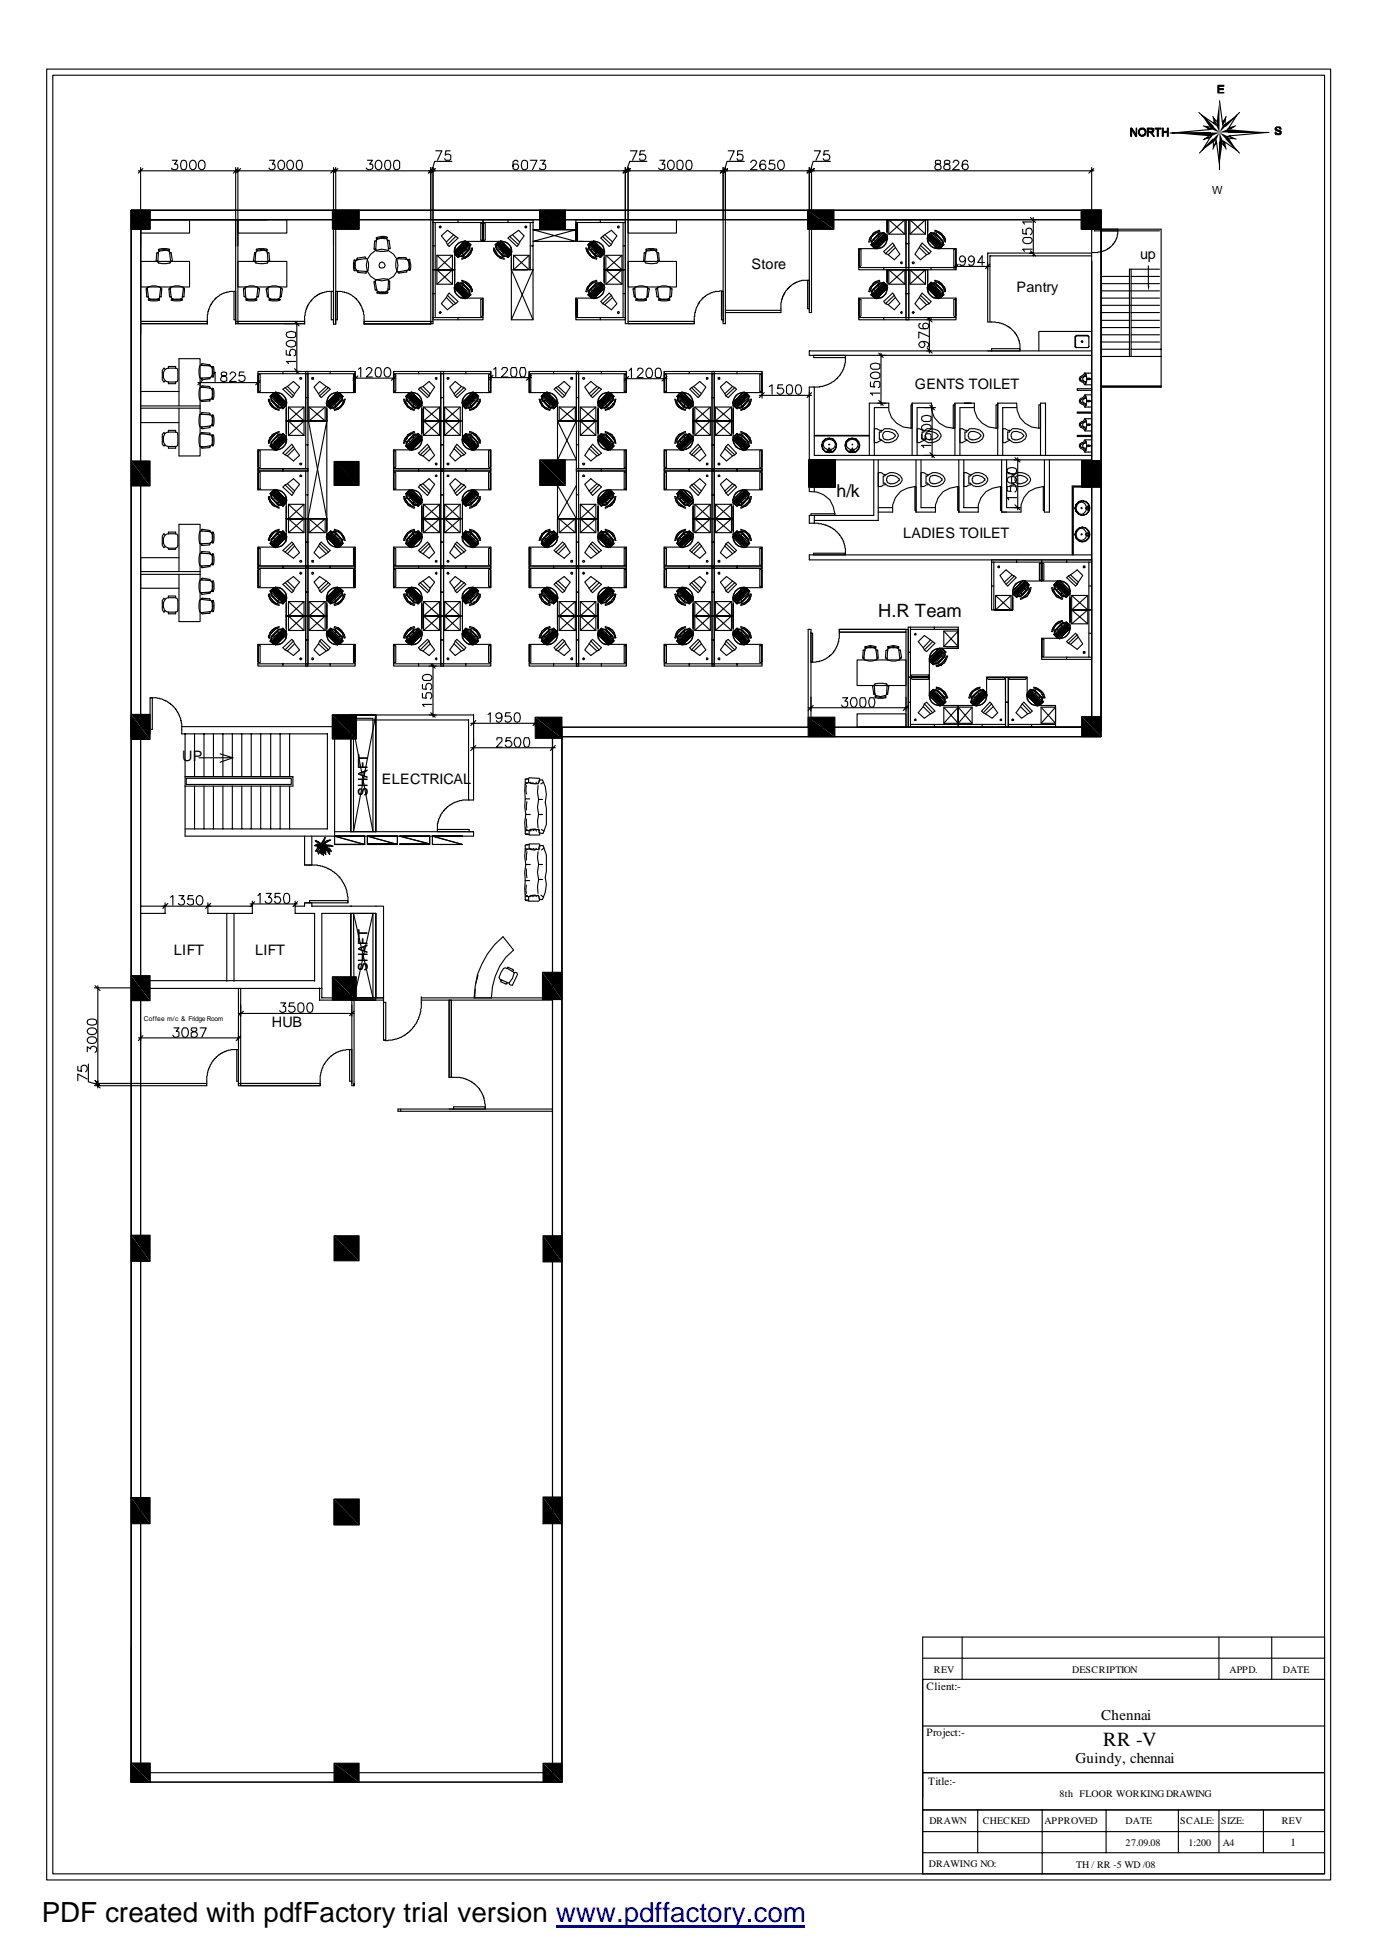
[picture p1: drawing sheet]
<svg xmlns="http://www.w3.org/2000/svg" width="210mm" height="297mm" viewBox="0 0 210 297" stroke-linecap="round" stroke-linejoin="round" font-family="sans-serif">
<defs><g id="words">
<text font-size="4.2" x="6.3" y="292.8">PDF created with pdfFactory trial version www.pdffactory.com</text>
<text font-size="3" x="168.1" y="266">RR -V</text>
<text font-size="2.8" x="133.8" y="94">H.R Team</text>
<text font-size="2.7" x="127.4" y="75.7">h/k</text>
<g font-size="2.3">
<text x="167.7" y="262">Chennai</text>
<text x="163.8" y="268.6">Guindy, chennai</text>
</g>
<g font-size="2.2">
<text x="114.5" y="41">Store</text>
<text x="173.7" y="39.5">up</text>
<text x="154.9" y="44.5">Pantry</text>
<text x="139.4" y="59.3">GENTS TOILET</text>
<text x="137.6" y="82">LADIES TOILET</text>
<text x="27.8" y="115.9">UP</text>
<text x="58.2" y="119.5">ELECTRICAL</text>
<text x="26.5" y="145.4">LIFT</text>
<text x="38.9" y="145.4">LIFT</text>
<text x="41.4" y="156.5">HUB</text>
</g>
<g font-size="1.9">
<text x="56" y="121.2" transform="rotate(-90 56 121.2)">SHAFT</text>
<text x="56" y="147.9" transform="rotate(-90 56 147.9)">SHAFT</text>
</g>
<g font-size="1.7">
<text x="184.7" y="29.6">W</text>
<text x="141.1" y="257.5">Client:-</text>
<text x="141.1" y="264.4">Project:-</text>
<text x="141.4" y="271.9">Title:-</text>
<text x="196.6" y="281.2">1</text>
</g>
<g font-size="1.5">
<text x="142.2" y="254.8">REV</text>
<text x="163.3" y="254.8">DESCRIPTION</text>
<text x="187.3" y="254.8">APPD.</text>
<text x="195.4" y="254.8">DATE</text>
<text x="161.4" y="273.7">8th FLOOR WORKINGDRAWING</text>
<text x="141.6" y="277.8">DRAWN</text>
<text x="149.7" y="277.9">CHECKED</text>
<text x="159.1" y="277.9">APPROVED</text>
<text x="171.4" y="277.9">DATE</text>
<text x="171.4" y="281.1">27.09.08</text>
<text x="179.7" y="277.9">SCALE:</text>
<text x="181" y="281.2">1:200</text>
<text x="186" y="277.9">SIZE:</text>
<text x="186.3" y="281.2">A4</text>
<text x="195.2" y="277.9">REV</text>
<text x="141.5" y="284.4">DRAWING NO:</text>
<text x="163.9" y="284.6">TH / RR -5 WD /08</text>
</g>
<text font-size="1" x="21.9" y="155.5">Coffee m/c &amp; Fridge Room</text>
</g></defs>
<g fill="none" stroke="#000" stroke-width=".17">
<path d="M7.1 10.5h195.6v275.9h-195.6zM8 11.5h193.8v273.9h-193.8zM182.6 17.1l2.2 2.1M183 17.6l2.3 1.5M183.3 19.2l1.2 .5-5.9 .6M183.6 19.2l.6 .1M184.7 17.7l.6 1.2M184.8 18l.5 .5M185.8 15.4l.5 3.7M186.7 17.9l-.1 .8M186.8 17.7l-.5 1.2M188 19.2l-.6 .5"/>
<path d="M188.4 17.6l-1.4 2.1 1.2-.5M188.8 17.1l-2.1 2.1M20 32h2.9v2.9h-2.9zM20 32h147.7v80.2h-82.1v159.3h-65.6zM20 33.5h147.7M21.1 26h145.5M21.4 33.5h7.5v2h-7.5zM21.4 39.8h7.5v3.9h-7.5zM21.4 25.5v246M21.8 25.7l-.7 .7M24.1 38.6v-.1l-.2 .1-.1 1.1 .1 .1 .1-.1M24.1 38.4l.1-.1a1.99 1.99 0 0 1 1.6 0l.2 1.7-.7 .2h-.6l-.7-.2z"/>
<path d="M24.2 38l1.2-.1 .4 .1v.1l-.4-.1-1.3 .1zM25 38v.1M25.1 38v.1M25.9 38.6l.2-.1 .1 1.2v.1l-.2-.1M26.2 24.4h.8l-.4 .6h.3a.51 .51 0 0 1 .1 .7 .51 .51 0 0 1-.8 .1v-.2M27.7 24.5l.3-.1a.77 .77 0 0 1 .4 1.2l-.1 .2-.4 .1a.77 .77 0 0 1-.3-1.2zM29 24.7a.47 .47 0 0 1 .4-.3 .47 .47 0 0 1 .4 .3 .72 .72 0 0 1 .1 .7 .72 .72 0 0 1-.6 .5 .77 .77 0 0 1-.3-1.2zM30.3 24.7a.47 .47 0 0 1 .4-.3 .47 .47 0 0 1 .5 .3 .72 .72 0 0 1 .1 .7 .72 .72 0 0 1-.7 .5 .77 .77 0 0 1-.3-1.2zM35.9 25.5v23.9M36.2 33.5h7.5v2h-7.5zM36.2 39.8h7.5v3.9h-7.5zM36.2 25.5v23.8"/>
<path d="M36.2 25.7l-.6 .7M36.7 25.7l-.8 .7M38.9 38.6l-.1-.1-.2 1.2 .1 .1 .2-.1M39 38h.1a2.08 2.08 0 0 1 1.6 0v.1l-.5-.1-1.2 .1zM39 38.3a1.99 1.99 0 0 1 1.6 0l.2 1.7a2.64 2.64 0 0 1-1.9 0zM39.8 38v.1M39.9 38v.1M40.7 38.6v-.1l.3 .1 .1 1.1-.1 .1-.2-.1M41.1 24.4h.7l-.3 .6h.3a.52 .52 0 0 1-.1 .8 .52 .52 0 0 1-.7-.2M42.4 24.7a.47 .47 0 0 1 .4-.3 .47 .47 0 0 1 .5 .3 .72 .72 0 0 1 .1 .7 .72 .72 0 0 1-.6 .5 .77 .77 0 0 1-.4-1.2zM43.8 24.7a.47 .47 0 0 1 .4-.3 .47 .47 0 0 1 .4 .3 .72 .72 0 0 1 .1 .7 .72 .72 0 0 1-.6 .5 .77 .77 0 0 1-.3-1.2zM45.3 24.5l.3-.1a.77 .77 0 0 1 .4 1.2l-.1 .2-.3 .1a.77 .77 0 0 1-.4-1.2z"/>
<path d="M50.6 32h4.1v2.9h-4.1zM50.8 25.5v23.9h.3v-23.9M50.9 32h3.8v2.9h-3.8zM51.1 25.7l-.7 .7M51.5 25.7l-.7 .7M54 39.6l.1 .1-.1 .4 .1 1.2h-.1a1.72 1.72 0 0 1 0-1.7zM54.3 39.6l1.6-.2a2.28 2.28 0 0 1 .1 1.9h-1.7v-.1a1.73 1.73 0 0 1-.1-1.5zM55.6 39.4h.1l-.1-.3-1.2 .2v.2l.1 .1M56 24.4h.7l-.4 .6h.3a.52 .52 0 0 1-.1 .8 .52 .52 0 0 1-.7-.2M57.2 24.7a.47 .47 0 0 1 .5-.3 .47 .47 0 0 1 .4 .3 .72 .72 0 0 1 .1 .7 .72 .72 0 0 1-.6 .5 .77 .77 0 0 1-.4-1.2zM57.3 36.8v-.1h-.2l-.1 1.3h.1l.1-.1M57.3 36.2h.1a1.76 1.76 0 0 1 1.6 0l-.2 .1a2.41 2.41 0 0 0-1.5 .1z"/>
<path d="M57.3 36.5a2.08 2.08 0 0 1 1.6-.1l.3 1.7-.7 .2a1.7 1.7 0 0 1-1.3-.2zM58.1 36.2v.1M58.2 36.2v.1M58.8 24.5l.3-.1a.77 .77 0 0 1 .3 1.2v.2l-.4 .1a.77 .77 0 0 1-.3-1.2zM59 36.7v-.1h.3l.1 1.3h-.2v-.1M60.1 24.5a.52 .52 0 0 1 .8 .2v.9a.47 .47 0 0 1-.4 .3 .47 .47 0 0 1-.5-.3 1.23 1.23 0 0 1 .1-1.1zM60.4 39.5l.1-.1 1.6 .1a1.81 1.81 0 0 1 0 1.7l-1.5 .2-.1-.1a3 3 0 0 1-.1-1.8zM60.7 39.4l-.1-.2h1.2l.1 .1-.1 .2M62.2 39.6l.1-.1 .1 .1a2.57 2.57 0 0 1 .1 1.6h-.2a2.58 2.58 0 0 0-.1-1.6zM65.6 25.5v23.8M66 33.5h7.6v.6M66 25.5v23.8h-10.5"/>
<path d="M66 25.7l-.7 .7M66 33.9h15.2M66 37.5h.3M66.3 33.9v7.2h-.3h.3v7.3M66.3 25.7l-.7 .7M66.4 23h.9l-.7 1.4M66.5 38.9l2.4 2.2h-2.1M67 34.5l.1-.1 .1 .2-.1 .1-.2-.1zM68 36.9l-.8-1 1-.8 1.2 .9-1.2 1.3M68.6 23h-.7l-.1 .7a.56 .56 0 0 1 .9 0v.5l-.2 .2h-.6l-.2-.2M68.8 24.6h-2.6l-.4 1.4M68.9 38.9l-2.4 2.2"/>
<path d="M69.1 35.8l-1.1 1.1M69.4 36l.4 .3-1.4 1.2-.2-.2-.2-.4M69.5 38.5l.9-1 .4 .4-1 .9zM69.5 38.3v.2l-.1-.1zM69.6 38.2l.4 .4M69.7 38.4l-.1 .1M69.7 38.1l.1-.1v.1M69.7 38.5l.1 .1M69.7 38.1l.4 .5M69.7 38.1h.1M69.7 38.1l-.1 .1M69.8 38.3l.2 .3"/>
<path d="M69.8 33.5v.4M69.8 38.1l-.2 .3-.1-.1 .1-.1M69.8 38.5h.1M69.8 38.1l.3 .3M69.8 38.6l.1 .1M69.8 38.2h.1M69.9 38l.2 .3v-.1M69.9 37.9l-.1 .1h.1M69.9 37.9l.1 .1M69.9 38h.1M70 37.8l.1-.1-.1 .3M70 38h-.1"/>
<path d="M70 37.8l.3 .3M70 37.8l-.1 .1M70.1 38h-.1l.3 .3M70.1 38.3l.1 .1M70.1 38l.1 .1M70.2 37.6l.2-.1-.1 .1M70.2 37.6l.1 .1-.1 .1M70.2 37.6l-.1 .1 .1 .1M70.2 37.8l.3 .3M70.2 37.9l.2 .2M70.3 38.2v-.1l.1 .1M70.3 37.6l.3 .4"/>
<path d="M70.3 38h.1M70.3 37.8h.1M70.4 37.5l-.1 .1M70.4 37.5l.2-.3zM70.4 38.6l.2 .2M70.4 37.6v.2M70.4 37.8l.1 .1M70.4 37.4l.3 .2M70.5 37.3l.2 .2M70.5 37.6l-.9 1M70.6 39l-.2 .1M70.6 37.9l.1 .1"/>
<path d="M70.6 37.7l-.9 .9 .7-.8M70.7 37.3l.3-.3 .3 .4-.3 .2zM70.7 36.8l-.8 .1-.5 .6-.1 .7v2.9v-1.9M70.7 37.4l.1 .1-.2 .1-.1-.1M70.7 37.4v-.1l-.3 .2h.1M70.7 37.8l-.9 .9M70.7 37.4l-.2 .1M70.7 36.8l-1.4 1.5 1.5-1.5M70.8 37.6h.2l-.2 .3v-.2M70.8 37.7l.1 .1M70.9 36.9l.5 .5-1.6 1.5-.5-.5zM70.9 36.7l.6 .8v.5"/>
<path d="M70.9 36.7a1.74 1.74 0 0 0-1.7 1.7l.8 .7 .6-.1M70.9 37.6l-.1 .1M70.9 36.9l.1 .1-.1 .1-.1-.1zM70.9 37.1l.3 .4M70.9 37.6l.1 .1M71 38l.2 .1zM71 37.5l-.2-.3 .3 .3M71 37.3l-.2 .2M71 38l-.6 .6M71 37.1l-.2 .3M71.1 36.8l.6 .5-.5 .8-.6 .7-.8 .4-.5-.6M71.1 37.3l-.2 .2"/>
<path d="M71.1 37.4l-.1 .1M71.2 38.1l-.6 .7-.2-.2M71.5 38l-.9 1M71.7 37.4l-.7-.6 .6 .6-1.8 1.7-.5-.5 .5 .5M71.8 37.8h.2a1.91 1.91 0 0 1-1.6 1.7v-.2a1.82 1.82 0 0 0 1.4-1.5zM71.8 38l-.8 1.1M73.2 34l.3 .1v2.4l-.2 .2-.1-.1zM73.6 34.1v2.7h-2.9M73.6 34.1v-.6h7.6v7.6M73.6 34.1v2.7h2.9M73.6 34.1v2.7M73.7 34l.2 .1v2.4l-.2 .2v-.1z"/>
<path d="M75.2 37.8h.1a2.04 2.04 0 0 0 1.5 1.5v.2a1.95 1.95 0 0 1-1.6-1.7zM75.4 38l.5 .9 .2 .2M75.6 38l.9 1M75.6 37.4h-.1l.6-.6-.6 .6 1.8 1.7 .6-.5-.6 .5h.1M75.9 38.1l.2-.1zM75.9 37.4l.3-.4 .3 .3-.4 .3zM75.9 38.1l.6 .7 .2-.2M75.9 37.4l.3 .1M76 36.8l-.6 .5 .5 .8 .6 .7 .9 .4 .5-.6M76 37.3l.3 .2M76.1 37.3l.2 .2M76.1 38l.6 .6"/>
<path d="M76.1 37.1l.3 .3M76.3 36.9l1.5 1.5-.5 .5-1.5-1.5zM76.3 36.7l-.7 .8-.1 .1 .1 .4M76.3 36.7a1.74 1.74 0 0 1 1.7 1.7l-.9 .7-.6-.1M76.3 37.6h-.2l.2 .3 .1-.2M76.3 37.6l.1 .1M76.3 36.9l.1 .1-.1 .1-.1-.1zM76.3 37.1l-.4 .4M76.3 37.6l-.1 .1M76.3 37.2l-.4 .3M76.4 37.9l.3-.4 .9 1-.3 .3zM76.4 37.4l.1 .2 .1-.1"/>
<path d="M76.4 37.4l.1-.1 .1 .2M76.4 37.7l-.1 .1M76.4 37.2l-.3 .3M76.4 37.4l.2 .1M76.4 36.8l1.5 1.5-1.4-1.5M76.5 36.8l.7 .1 .5 .6 .2 .7v2.9v-1.9M76.5 37.3v-.1l.2 .3zM76.5 37.9v.1M76.5 37.7l.9 .9M76.5 37.8l.9 .9M76.5 39l.3 .1M76.5 38h.1"/>
<path d="M76.6 37.3l-.2 .2M76.6 37.6l1 1M76.7 37.4l-.3 .2M76.7 37.8l-.1 .2M76.7 38.6l-.2 .2M76.8 38.1h.1l-.1 .1M76.8 38l-.1 .2M76.8 37.8h.1M76.8 37.5h.1M76.9 38l-.1-.1-.2 .2M76.9 37.5h-.1h-.1l.2 .2-.2 .2M76.9 37.5l-.3 .3 .9 .8"/>
<path d="M76.9 37.5l.1 .1M77 38.4v-.1v.1M77 37.8l.1 .2M77 37.6l-.1 .1 .1 .1M77 37.6v.1v.1M77 37.8v-.1l.1 .1M77 37.8l-.1 .1M77 38l-.1 .1M77 38.2v.1M77 38h.1M77.1 37.8l-.2 .2h-.1M77.1 38h.1"/>
<path d="M77.1 38.5l-.1 .1M77.1 38l-.2 .3M77.1 37.8l.1 .1M77.2 37.9l.1 .1h-.1M77.2 38.5l-.1 .1M77.2 38.2l-.1 .1M77.2 38l-.2 .3M77.2 38h.1M77.2 37.9l-.2 .2M77.3 38.1l.3 .4 .1-.1-.1-.1v.1M77.3 38.4l-.1-.1-.2 .2M77.3 38.1l-.1 .1h.1"/>
<path d="M77.3 38.1l.1-.1v.1M77.3 38.6l-.1 .1M77.4 38.1l.2 .1M77.4 38.5l-.3 .1M77.4 38.1h.1l-.2 .2M77.4 33.5v.4M77.5 38.4h.1M77.6 38.2l-.3 .3-.1-.1M77.6 38.4l-.2 .2M77.6 38.2v.2M77.6 36l-.2 .3 1.3 1.2 .3-.2 .2-.4M78.1 35.8l1.1 1.1"/>
<path d="M78.2 38.9l2.4 2.2v-2.2h-2.4v2.2h2.1h-2.1l2.4-2.2M78.9 24.7a.36 .36 0 0 0-.6-.2l-.2 .2v1a.48 .48 0 0 0 .6 .1 .48 .48 0 0 0 .3-.5l-.2-.3h-.5l-.2 .3M79.2 36.9l.6-1-.8-.8-1.4 .9 1.4 1.3M79.6 24.5a.55 .55 0 0 1 .7 .2v.9a.48 .48 0 0 1-.8 0 1.23 1.23 0 0 1 .1-1.1zM79.9 34.6l.2-.2 .2 .2-.2 .1zM80.8 33.9v7.2h.4M80.8 24.4h1l-.7 1.5M80.8 37.5h.4M81.2 35h6.5v1.8M82.2 32h3.9v2.9h-3.9zM82.3 24.4h.8l-.5 .6h.4a.51 .51 0 0 1 0 .7 .51 .51 0 0 1-.7 .1l-.1-.2M87.7 34.1v2.7h2.9l.7 .1 .6 .6 .1 .7v2.9v-1.9"/>
<path d="M87.7 36.8l-6.5-1.8h6.5l-6.5 1.8h7.7M87.7 33.9h7.5M87.7 34.1v2.7M87.8 34h.2v2.6l-.1 .1-.1-.1zM89.2 37.8h.2l.1 .2a1.69 1.69 0 0 0 1.4 1.3l-.1 .2a2.23 2.23 0 0 1-1.6-1.7zM89.5 38l.2 .5 .5 .6M89.6 37.3l.4 .8 .7 .7 .7 .4 .6-.6M89.7 38l1 1M90 38.1l.3-.1zM90 37.4l.3-.4 .3 .3-.3 .3zM90 38.1l.7 .7 .1-.2M90.1 37.3l.2 .2"/>
<path d="M90.1 36.8l-.5 .5M90.2 36.8l-.5 .6 1.7 1.7 .6-.5-.6 .5h.1M90.2 36.8l-.6 .6h.1M90.2 36.8l-.6 .5M90.2 38l.6 .6M90.3 37.3l.1 .2M90.3 37.1l.4 .4M90.3 37.6l.1 .3 .1-.1M90.3 37.6h.2l-.2 .2M90.3 37.6h.2M90.3 37.1l-.3 .4M90.3 37.6v.1"/>
<path d="M90.3 37.6l1.1 1.1M90.4 36.9l1.5 1.5-.5 .5-1.5-1.5zM90.4 37.9l.4-.4 .9 1-.3 .3zM90.4 36.7l-.7 .8v.5M90.4 36.7a1.74 1.74 0 0 1 1.7 1.7l-.8 .7-.6-.1M90.4 36.9v.2l-.1-.1zM90.4 37.2l-.3 .3M90.5 37.4l.1-.1 .2 .2-.2 .1-.2-.1zM90.5 37.2l-.2 .3-.2-.1M90.5 36.8l1.5 1.5M90.6 37.3l.1-.1 .1 .3zM90.6 37.9l-.1 .1"/>
<path d="M90.6 37.7l.9 .9M90.7 39l.1 .1M90.7 37.5l-.1 .1M90.8 37.3l-.3 .2M90.8 37.4v.1M90.8 37.6l.9 1M90.8 37.5h.2M90.8 37.5h.1M90.8 37.5l.2 .2M90.8 38.1v.1M90.8 37.6v.2l.8 .8M90.8 38.6l-.1 .2"/>
<path d="M90.9 37.9h.1M90.9 37.7l-.3 .3M91 37.8l-.3 .3M91 37.5l-.1 .1M91 37.5l.1 .1M91.1 38.1l.1-.1zM91.1 38l-.3 .1h.1M91.1 37.9l.1 .1M91.1 37.8l.1 .2M91.1 37.6l-.1 .2M91.1 37.8l.1-.1 .1 .1M91.1 38l-.2 .2"/>
<path d="M91.1 38.2l-.1 .1M91.1 37.8l-.3 .2M91.1 38.1l-.1 .1M91.3 38l-.2 .4 .3-.3M91.3 37.9l.1 .1h-.2M91.3 37.9l-.1 .1M91.3 37.8v.1M91.3 38.6h.1M91.3 37.8l-.1 .1M91.4 38.1l.2 .3M91.4 38.1v-.1l.1 .1M91.4 38.6v.1"/>
<path d="M91.4 38.3h.1M91.4 38h-.2M91.4 33.5v.4M91.4 38.2l-.1 .1-.1 .3M91.4 38.1h.1M91.5 38.4l-.2 .2h.1M91.5 38.1l.1 .1M91.5 38.3v.1M91.5 38.4h.1M91.5 38.5l-.1 .1M91.6 38.2l.1 .1-.1 .1M91.6 38.2v.1"/>
<path d="M91.6 38.1l-.3 .4M91.7 38.4l-.2 .2M91.8 36l-.3 .3 1.3 1.2 .3-.2 .2-.4M91.8 38.3v.2l-.1-.1zM92.1 35.8l1.2 1.1M92.3 38.9l2.4 2.2M93.3 36.9l.7-1-.9-.8-1.3 .9 1.3 1.3M94.1 34.5l.1-.1 .1 .1-.1 .2h-.1zM94.7 38.9l-2.4 2.2h2.2M94.9 33.9v7.2h.3h-.3v7.3M94.9 37.5h.3M95.2 25.5v23.8h10.5l.1-1.7h.1l.1-.6 .3-.7 .2-.1a2.31 2.31 0 0 1 .9-1.1l1.2-.6 1-.2 .6 .1"/>
<path d="M95.2 33.5h-7.5v.6M95.7 33.5h7.3v2h-7.3zM95.7 39.8h7.3v3.9h-7.3zM95.7 25.5v23.5h10M95.7 25.7l-.8 .7M96 23h1l-.6 1.4M96 25.7l-.8 .7M98.2 23h-.7v.7a.51 .51 0 0 1 .7-.1 .51 .51 0 0 1-.1 .8h-.6v-.2M98.4 38.6l-.3-.1-.1 1.3 .2-.1M98.4 38h.1a2.08 2.08 0 0 1 1.6 0v.1l-.5-.1-1.2 .1zM98.4 38.3a1.81 1.81 0 0 1 1.7 .1l.1 1.5a2.05 2.05 0 0 1-2 0zM98.6 24.6h-2.7l-.5 1.4"/>
<path d="M99.1 38v.1M99.2 38v.1M100.1 38.6v-.1l.2 .1 .1 1.1-.1 .1-.1-.1M100.5 24.4h.8l-.5 .6 .5 .1v.6a.59 .59 0 0 1-1-.1M101.9 24.5a.45 .45 0 0 1 .7 .2 .72 .72 0 0 1 .1 .7 .72 .72 0 0 1-.6 .5 .84 .84 0 0 1-.2-1.4zM103.3 24.5a.45 .45 0 0 1 .7 .2 .72 .72 0 0 1 .1 .7 .72 .72 0 0 1-.6 .5l-.4-.3v-.9zM104.6 24.5l.4-.1a.77 .77 0 0 1 .3 1.2l-.1 .2-.3 .1a.77 .77 0 0 1-.3-1.2zM110.2 25.5v23.8h.3v-23.8M110.5 25.7l-.8 .7M110.8 25.7l-.6 .7M110.9 23h.9l-.6 1.4M113.1 23h-.7v.7a.51 .51 0 0 1 .7-.1 .51 .51 0 0 1-.1 .8h-.6l-.1-.2"/>
<path d="M113.4 24.6h-2.7l-.4 1.4M114.4 24.8l.2-.4h.4l.1 .2a.42 .42 0 0 1 0 .6l-.8 .7h1M116.6 24.7a.36 .36 0 0 0-.6-.2 1.08 1.08 0 0 0-.2 1.2 .48 .48 0 0 0 .6 .1 .48 .48 0 0 0 .3-.5l-.2-.3h-.5l-.3 .3M117.9 24.4h-.6l-.1 .6h.1a.65 .65 0 0 1 .7 .1v.6a.59 .59 0 0 1-.9-.1M118.5 24.7a.47 .47 0 0 1 .5-.3 .47 .47 0 0 1 .4 .3 .72 .72 0 0 1 .1 .7 .72 .72 0 0 1-.6 .5 .77 .77 0 0 1-.4-1.2zM123 32h4v2.9h-4zM123.3 25.5v22.1h.3v-22.1M123.6 25.7l-.7 .7M124 23h1l-.7 1.4M124 25.7l-.7 .7M126.2 23h-.6l-.1 .7a.51 .51 0 0 1 .7-.1 .51 .51 0 0 1 0 .8h-.6l-.2-.2M126.5 24.6h-2.6l-.5 1.4"/>
<path d="M130.8 37.9v2.5M130.9 38h.2v2.5l-.1 .2-.1-.1zM132.8 36.6v.2v.4l.7 .7M133 37.2l1.5-1.4 .5 .4-1.5 1.5zM133.1 36.4l.2 .3zM133.2 35.4l.7-.3 .1 .1a2.03 2.03 0 0 0-1.5 1.7h-.2l.2-.6zM133.2 37.1l.3 .4M133.3 36.9l.4 .4-.3 .2-.3-.3zM133.3 35.6l-.2 .2a1.1 1.1 0 0 0-.5 .8M133.3 37.1l.3 .3M133.4 37.5l.2 .1zM133.4 37.1l-.2 .3"/>
<path d="M133.4 37l-.2 .2 .3 .3M133.4 36.9h.1M133.5 36.9h.1l-.1-.1-.2 .1 .1 .1M133.5 36.9h.1l-.1 .1v-.1M133.5 37.2l-.2 .2M133.5 36.9h.1M133.5 36.9l-.1 .1M133.6 36.9l-.1 .1M133.6 37.1l.3 .2M133.7 37.3l.2-.2v.1l-.1 .2zM133.7 36.7h.1M133.7 37l.2 .3"/>
<path d="M133.8 35.7l-1 .9M133.8 36.9l.1 .2-.2 .2-.1-.2zM133.8 36.5h.1M133.8 35.8l.1 .2M133.8 37l-.5 .5M133.9 36.4h.1M133.9 35.5l.5 .1M133.9 35.5l-.1 .2M133.9 36.5l.1 .1-.1 .1M133.9 36l-.1-.2-.7 .6M133.9 36.6h-.1l.2 .3M133.9 36.9h.2"/>
<path d="M133.9 36l-.6 .7M134 36.9l-.1 .2 .1 .1 .1-.2M134 36.4l.1 .2M134 37v.1M134 36.4l.3 .2M134 36.7l.1 .1M134 36.8l.1 .1M134 36.9l.1 .1M134.1 36.4h.2h-.1M134.2 36.7l.1 .1 .1-.1M134.2 36.3l.1 .1M134.3 36l.2 .2-.1 .1"/>
<path d="M134.3 36.7l-.2-.1 .1 .2M134.3 36.9h-.2h.1l-.1 .1M134.4 35.6l.8 .7a1.59 1.59 0 0 1-1.7 1.6M134.4 36.2h-.1l.2 .2-.1 .1M134.4 36.4l-.1 .1 .2 .2M134.4 36.7l-.2 .1M134.4 36.7l.1-.2v.1l-.2 .3-.1-.1M134.4 36.8h.1M134.4 35.9l.1 .3M134.5 35.8v.1M134.5 36.3v.1M134.5 36.4l.1 .1"/>
<path d="M134.5 35.8l.4 .3-1 1-.3-.3zM134.5 35.4l-.7 .4-.7 .6-.4 .9 .6 .6M134.5 35.4l.6 .6-.6-.6-1.7 1.9 .5 .6-.5-.6M134.5 35.4l.6 .5zM134.5 35.4h.1M134.5 36l.2 .2M134.6 36.4l.2-.1-.2 .3-.1-.1zM134.6 35.9l-.9 1M134.6 36.3l.3 .1M134.6 35.8l-1 1M134.7 36.3l-.2-.1 .2 .2M134.7 36l-.8 .9"/>
<path d="M134.7 36.1l.1 .1M134.8 36.2h.2l-.1 .1zM134.8 36.1l-.9 .9M135.1 33.5h2.9zM135.1 35.3v-1.8v2.9l-.1 .7-.5 .5-.8 .3h-2.9v2.5M135.1 36.4l-1.5 1.5M135.4 33.5v2.2h2.4v-2.2l-2.4 2.2M136.2 37.4l-1.3 1.2 .4 .2 .9 .8 .9-.9-.7-1M136.4 37.7l-.4-.7-1.4 1.3 .3 .3M136.4 37.7l-1.1 1.1M137.2 40l.2-.1v.3h-.2zM137.6 33.5h-2.2l2.4 2.2"/>
<path d="M138 37.1h.4M138.4 33.5h2.9zM138.9 33.5h2.1l-2.4 2.2M138.9 40l.1-.1 .3 .1-.1 .2h-.2zM140 37.7l.5-.7 1.3 1.3-.2 .3M140 37.7l1.1 1.1M140.2 37.4l1.4 1.2-.5 .2-.9 .8-.8-.9 .6-1M141 33.5v2.2h-2.4v-2.2l2.4 2.2M141.3 35.3v-1.8v2.9l.2 .7 .5 .5 .7 .3M141.3 35.9l.5-.5 .9 .4 .6 .6 .5 .9M141.4 36.2l.5-.4 1.5 1.4-.5 .5zM141.5 36.2h.1v.1z"/>
<path d="M141.6 36.1l1 .9M141.7 36.1l-.1 .1M141.7 36l.9 .9h-.1M141.8 36.5l-.2-.2 .3 .2M141.8 36.2l.1 .1-.2 .1M141.8 36.5v.1l.1-.1M141.8 36.4v.1M141.8 36.3l-.2 .1M141.8 35.8l.9 1M141.8 35.9l.9 1M141.9 35.8l.9 1-.3 .3-.9-1zM141.9 36l-.2 .3"/>
<path d="M142 36.5l.1 .2M142 35.4l-.7 .6 .6-.6 1.8 1.9-.6 .6 .7-.6M142 36.5l-.1 .1 .1 .2M142 36.6v.1M142 36.4h-.1M142 35.8l-.1 .1M142 36.1l-.1 .1M142 36.3l-.1 .1M142.1 35.6l-.9 .7a1.59 1.59 0 0 0 1.7 1.6M142.1 36.2l.1 .1-.3 .2M142.1 36.7l.1 .1M142.1 36.8l.1 .1v-.1"/>
<path d="M142.1 36.4h.1l-.2 .1M142.1 35.9l-.2 .2M142.1 36.7l-.1 .1M142.2 36l-.2 .2 .1 .1M142.2 36.9h.1zM142.2 36.5l-.1 .1M142.2 36.6h.1l-.1 .2M142.2 36.7l-.2 .1M142.2 36.3v.1M142.2 36.9l.1 .1M142.3 36.4h-.1M142.3 37l.1-.1 .1 .2"/>
<path d="M142.3 37l.1 .2 .1-.1M142.4 35.5l-.3 .1M142.4 35.5l.3 .2M142.4 35.1a1.93 1.93 0 0 1 1.6 1.8h-.1a1.98 1.98 0 0 0-1.5-1.7zM142.4 36.4l-.1 .1M142.4 36.5l-.1 .1M142.4 36.7l-.1 .1M142.4 36.4l-.2 .3M142.4 36.8l-.1 .1M142.4 37v.1M142.5 24.5v.4l.2 .1a.53 .53 0 0 1 .5 .2 .53 .53 0 0 1 .1 .6 .52 .52 0 0 1-.6 0 .52 .52 0 0 1-.3-.5 .52 .52 0 0 1 .7-.3l.2-.1v-.4l-.3-.1zM142.5 36.6l.1 .1-.3 .2h.2"/>
<path d="M142.5 36.5l-.1 .1 .1 .1M142.5 36l.2-.2 .6 .6M142.5 37.1l.2 .2v.1zM142.5 36.4h.1M142.5 36l.6 .7M142.6 37l.1-.1 .1 .3M142.6 37l.1 .3 .1-.1M142.6 36.5h.1M142.6 37l.2 .2M142.7 35.7l.9 .9M142.7 36.6h.1M142.7 35.8l-.2 .2"/>
<path d="M142.7 37.9h2.9v3.2h-7.6h.4v7.3M142.7 36.7h.1M142.7 37l-.2 .3M142.7 37.9l-1.4-1.5 1.5 1.5M142.8 37.1l-.2 .2M142.8 36.9v.1M142.8 37.2l.3 .3M142.9 37.5h.1l-.2 .1zM142.9 36.9h-.1l.2 .1M142.9 37.2l.2 .2M142.9 37.1l.3 .3M143 36.9l-.2 .1 .1-.2 .2 .1-.1 .1"/>
<path d="M143 37l.3 .2-.4 .3M143.1 36.7l.2-.3zM143.1 36.9l.2 .3-.3 .3-.3-.2zM143.1 35.6l.4 .3 .3 .7M143.1 37.1l-.3 .3M143.3 37.1l-.4 .4M143.6 36.6l.1 .3-.1 .3-.7 .7M143.8 37.3l-.6 .6M143.9 24.5a.33 .33 0 0 0 .1 .5h.4l.3 .3v.5l-.3 .1-.6-.1a.53 .53 0 0 1 .1-.6 .53 .53 0 0 1 .5-.2l.2-.1 .1-.2a.52 .52 0 0 0-.8-.2zM145.2 24.8l.3-.4h.3l.2 .3v.3l-.9 .9h1M145.4 38h.1v2.6v.1l-.2-.2v-2.5zM145.6 37.9v3.2"/>
<path d="M147.1 39.5a.45 .45 0 0 1-.6 .4 .45 .45 0 0 1-.3-.6 .45 .45 0 0 1 .6-.2 .94 .94 0 0 1 0 1.3h-.5l-.1-.2M147.4 24.7a.36 .36 0 0 0-.6-.2 1.08 1.08 0 0 0-.2 1.2 .48 .48 0 0 0 .6 .1 .48 .48 0 0 0 .3-.5l-.2-.3h-.5l-.2 .3M148.4 39.5a.45 .45 0 0 1-.5 .4 .45 .45 0 0 1-.3-.6 .45 .45 0 0 1 .6-.2 .94 .94 0 0 1 0 1.3h-.5l-.1-.2M149.9 40h-1l.7-1v1.4M155.8 34.9v.7l.6 .1-.1-.7a.52 .52 0 0 1 .8 0 .52 .52 0 0 1-.1 .8M155.9 36.4l.1-.2h1a.47 .47 0 0 1 .2 .4 .47 .47 0 0 1-.2 .4 .72 .72 0 0 1-.8 .1 .72 .72 0 0 1-.4-.6zM157 33.1l.7 .8M157 38.2l.7 .8M157.2 38h-1.4l.2 .3M157.2 33.8h-1.4l.2 .3M157.4 33.1v5.9M164.7 32h3v2.9h-3z"/>
<path d="M164.8 32h2.9v2.9h-2.9zM166.3 38.6h-15.8v10.5a5.1 5.1 0 0 1 2.2 .2l1.1 .5 1.1 1.2 .3 .9h.1l.1 1.6M166.3 25.5v84.3M166.3 34.9h.4M166.3 39h-15.5v10.1M166.6 25.7l-.7 .7M166.7 34.9h3.6v.3h-3.6zM167.7 34.9h9.2v24.1h-9.2M167.7 35.2h8.9M170.3 34.9v.8l-.2 .7-.4 .7-.7 .7-.8 .4-.5 .1v.1l-1.4 .1M183.3 21.3l1.2-.5-1.4 2.1M184.1 20.8l-.6 .4"/>
<path d="M184.4 20.2l-6.2 .1M184.7 21.2l-2 2.1M184.8 21.7v.8M185.3 21.4l.5 3.7M185.3 21.5l-.6 1.2M185.8 21.6v4.3M186.2 21.9l.5 .6M186.3 21.4l2.1 1.5M186.3 21.5l.5 1.2M186.8 21.2l2 2.1M187.1 20.2h6.2M187.3 21.1h.7"/>
<path d="M193 20.2l-6 .6 1.3 .4M21.4 49h10.2v.3h-10.2zM21.4 50.9v-17.4v26M21.4 49h10.2M21.4 49.3h10.2M22.4 44.1v-.2l-.1 .1 .1 1.2h.2M22.4 43.8a1.92 1.92 0 0 1 2 0l.1 .1-.2 1.5-.5 .2h-.7l-.5-.2zM22.6 45.6l.5 .1 1.2-.1v.1l-1.3 .1-.4-.1zM23.4 45.6v.1M23.5 45.6v.1M24.5 44.1l.1-.2v.1v1.2h-.3M25.1 56.2l-.1-.1-.3 .3v1.5l.3 .3 .1-.2"/>
<path d="M25.7 56.1l-.4 .1-.4 .6v.7l.2 .4 .2 .2 .4 .1M25.7 58.2v.2h1.1v-.2M25.7 56.1v-.3h1.1v.3M25.7 58.2h1.1M25.7 56.1h1.1M26 44.1l-.2-.2-.1 .1 .1 1.2h.3M26 43.7a2.07 2.07 0 0 1 1.9 .1l-.1 1.6a2.08 2.08 0 0 1-1.6 .1l-.3-1.6zM26.1 45.7l.1-.1 .4 .1 1.2-.1v.1l-.5 .1h-.7l-.5-.1zM26.8 56.1l.2 .1 .1 .2v1.5l-.1 .2-.2 .1M26.9 45.6v.1M27 45.6v.1M27.3 59.6h-5.9v2.2h9.1"/>
<path d="M27.9 44.1l.1-.2 .1 .1-.1 1.2h-.2M30.1 58.3h9.5M30.4 59.1l.2-.1 1.6 .2a1.73 1.73 0 0 1 .1 1.5l-1.8 .3a1.7 1.7 0 0 1-.2-1.3zM30.5 55.7h1.6l.2 .5v.8l-.2 .5-1.5 .1a2.07 2.07 0 0 1-.1-1.9zM30.5 58.3v.5M30.8 59h-.2l.1-.2 1.2 .1 .1 .1-.1 .1M30.8 55.7l-.2-.1 .1-.2 1.3 .2-.1 .1M30.8 57.9l-.7 .7M31.9 57.5l.1 .2-1.3 .2-.1-.2 .2-.1M32.3 59.1l.1 .1a1.84 1.84 0 0 1 .1 1.6h-.2l.1-.4zM32.3 55.8h.2l.1 .4-.1 1.2h-.2l.1-.4zM32.3 60h.1"/>
<path d="M32.3 56.6h.1M32.3 56.7h.1M32.4 56.9h.2l.2-.2v1.4M33.8 56.8a.33 .33 0 0 0 .1 .5h.5l.1 .2v.5l-.3 .1-.5-.1a.53 .53 0 0 1 0-.6 .53 .53 0 0 1 .6-.1l.2-.1v-.3a.52 .52 0 0 0-.7-.1zM35.1 57l.2-.3h.3l.3 .2-.1 .4-.8 .8h1M35.6 44.4h.3v4.3h-.3zM35.9 44.4h-.9l-.7 .2a4.4 4.4 0 0 0-2 1.6l-.4 .6-.2 .6-.1 2M35.9 49h10.5M35.9 49.3h10.5M36.2 49h10.2v.3h-10.2zM37.2 56.7h-.7l-.1 .6a.54 .54 0 0 1 .8 0 .54 .54 0 0 1 0 .7l-.5 .1-.3-.1v-.1M37.3 44.1l-.1-.2-.1 .1 .1 1.2h.1h.1"/>
<path d="M37.3 43.7h.1a1.94 1.94 0 0 1 1.9 .1l-.2 1.6a2.08 2.08 0 0 1-1.6 .1l-.1-.1zM37.4 45.7l.1-.1 .4 .1 1.2-.1-.1 .1a2.08 2.08 0 0 1-1.6 0zM38.3 45.6v.1M38.4 45.6v.1M39.3 57.2v-.6h7.6v44.9h-7.6v-.7M39.3 57.2v2.6h2.9M39.3 44.1l.1-.2 .1 .1-.1 1.2h-.2M39.3 56.9h14.8M39.3 57.2v2.6M39.5 57h.1v2.6l-.1 .1-.1-.2v-2.4zM39.6 57.9l-.7 .7M40.8 44.1l-.1-.2-.1 .1 .1 1.2h.2"/>
<path d="M40.8 43.7a2.64 2.64 0 0 1 2 0l-.2 1.7a1.76 1.76 0 0 1-1.6 0zM41 45.6l.4 .1 1.2-.1 .1 .1h-.1a1.84 1.84 0 0 1-1.6 0zM41.7 59.8l-.6 .6 .5 .8 .6 .6 .9 .5M41.7 45.6v.1M41.8 45.6v.1M42 59.7l-.7 .9 .1 .5M42 59.7a1.74 1.74 0 0 1 1.7 1.7l-.9 .7M42 59.7a1.51 1.51 0 0 0-.7 1.3l.1 .1M42.1 59.8l1.5 1.5-1.4-1.5M42.2 59.8l.7 .2 .5 .6 .2 .6v2.9v-1.8M42.8 44.1v-.2l.2 .1-.2 1.2h-.1M43.1 56.6v.3"/>
<path d="M43.3 56.6h2.4M43.4 59l-.3 .3 1.3 1.3 .5-.6M43.6 53.4v.6l.7 .1a.51 .51 0 0 1 0-.7 .51 .51 0 0 1 .7 .1v.5l-.2 .2M43.7 52.1a1.02 1.02 0 0 1 1.3 0v.5a.94 .94 0 0 1-1.4-.2zM43.7 50.7a1.42 1.42 0 0 1 1.3 0v.6l-.2 .1h-.9l-.2-.1-.1-.3zM43.8 58.9l1.1 1.1M44.9 60l.7-1-.9-.9-1.3 .9 1.3 1.3M44.9 49l.7 .6M44.9 56.2l.7 .7M45 55.1h-1.4l.3 .3M45.2 49v7.9M45.7 57.5l.3 .1-.1 .2h-.2l-.1-.2z"/>
<path d="M46.6 56.9v7.2h.3M46.9 56.9v7.2h-.3M47.5 57.5h.3v.3h-.3zM48.5 60l-.7-1 .9-.9 1.3 .9-1.3 1.3M49.7 58.9l-1.2 1.1M50 59l.3 .3-1.4 1.3-.4-.6M50.3 56.6v.3M50.5 44.4h.3v4.3h-.3zM50.8 44.4h-1l-1.5 .5-1 .9-.6 1.2a5.2 5.2 0 0 0-.3 2.4M51.1 44.4h1l.4 .1v.1a3.6 3.6 0 0 1 1.9 1.1l.5 .6 .3 .9h.1v.2h.1l.1 2M51.1 44.4h.3v4.3h-.3zM51.3 59.8l-1.5 1.5"/>
<path d="M51.4 60l.5 .4-1.5 1.5-.4-.5zM51.4 59.7l.8 .9-.1 .5M51.4 59.7a1.74 1.74 0 0 0-1.7 1.7l.8 .7M51.4 60l.1 .1h-.1zM51.6 59.8l.6 .6-1.8 1.8-.6-.5 .6 .6M51.6 59.8l.6 .6M51.7 59.8l.5 .6M53.8 57.6h6.5M53.8 57h.2v2.6l-.1 .1-.1-.1zM54 40.4h.1M54 40.5h.1M54.1 56.6v3.2"/>
<path d="M54.5 57.3l-.7 .6M54.6 41.3h-.2l.1 .2 1.3 .1v-.3h-.1M54.6 56.2l.3-.2v1.4M55.5 49h10.1v.4h-10.1zM55.5 49h10.5M55.8 56.3a.43 .43 0 0 1 .5-.3 .43 .43 0 0 1 .3 .4l-.1 .4-.7 .6h.9M57.2 43l-.2-.1 .1 1.2 .2 .1 .1-.1M57.2 42.6h.1a2.3 2.3 0 0 1 1.8 0l.1 .1-.1 1.5-.2 .1a1.4 1.4 0 0 1-1.4 .1l-.4-1.5zM57.3 56.1l.4-.1a.77 .77 0 0 1 .3 1.2l-.1 .1-.3 .1a.77 .77 0 0 1-.4-1.2zM57.4 44.6l.1-.1 .4 .1 1.2-.1v.1a1.96 1.96 0 0 1-1.7 0zM58.2 44.5v.1M58.3 44.5v.1"/>
<path d="M58.6 56.2a.47 .47 0 0 1 .4-.2 .47 .47 0 0 1 .4 .2 .72 .72 0 0 1 .1 .8 .72 .72 0 0 1-.6 .4 .77 .77 0 0 1-.3-1.2zM59.2 42.9l.2-.1v1.3h-.2l-.1-.1M59.9 56.9h14.9M59.9 56.6v3.2M60 57l.3 .1v2.4l-.2 .2-.1-.1zM60.3 57.3l-.7 .6M61.9 41.3l.1 .1-1.3 .2 .1-.2M62.3 40.4h.1M62.4 59.8l-.6 .6 .4 .8 .7 .6 .8 .5M62.4 40.2l-.1 .1M62.7 59.7l-.7 .8-.1 .1 .1 .5M62.7 59.7a1.74 1.74 0 0 1 1.6 1.7l-.8 .7"/>
<path d="M62.7 59.8l1.6 1.5M63.8 56.6v.3M64 59l-.2 .3 1.3 1.3 .4-.6M64.4 58.9l1.1 1.1M65.5 60l.7-1-.8-.9-1 .8-.4 .1 1.4 1.3M66 48.4h7.6M66 44.7h.3M66.3 41.1h3h-2.9M66.4 57.5h.1v.3h-.1l-.1-.2zM66.5 41.1v2.2h2.4v-2.2M66.5 41.1v-2.2h2.4v2.2M66.5 41.1l2.4 2.2"/>
<path d="M66.8 41.1h2.1l-2.4 2.2M66.8 41.1h2.1M67 47.5l.1-.1 .1 .2-.1 .2-.2-.2zM67.1 56.9v7.2h.5h-.5v7.3h7.7v.7M67.6 56.9v7.2h-.5h.5v7.3h-7.7v.7M68 45.3l.4-.7 1.4 1.3-.4 .4M68 45.3l1.1 1.1M68.2 57.5l.2 .1-.1 .2h-.1l-.1-.2zM68.2 45l1.2 1.3-1.2 .9-1-.9 .8-1M69.2 60l-.7-1 .8-.9 1 .8 .4 .1-1.4 1.3M69.3 43v-1.9v2.9M69.3 44l.1 .7 .5 .5 .8 .2"/>
<path d="M69.3 43.9l1.5 1.5M69.3 44l1.4 1.4M69.5 43.7l.3-.3 1 .9-.4 .3zM69.5 43.7v.2l-.1-.1zM69.6 43.9l.2 .2h-.1M69.6 44l.1 .1M69.6 43.9l-.1 .1h.1M69.6 43.7v.1M69.6 43.6l.9 1M69.7 43.6l.7 .8 .1-.1M69.7 43.5l.9 1M69.8 43.7l-.2 .2"/>
<path d="M69.8 43l.8 .5 .6 .6 .5 .8M69.8 43l-.5 .6 .5-.6 1.8 1.9-.6 .5 .7-.5M69.8 43l-.5 .5zM69.8 43.7v.1M69.8 48.4v.3M69.8 44.1h-.1M69.8 43.5l.9 .9M69.8 43h.1M69.8 43.3l1.6 1.5-.5 .5-1.6-1.5zM69.8 43.9l-.1 .2M69.8 43.8l-.2 .2M69.8 43.6v.1"/>
<path d="M69.9 43.7l.1 .1-.2 .2 .1 .1M69.9 44h.1l-.1 .1M69.9 44.2l.1 .1M69.9 44.1l.1 .2M69.9 44.1l-.1 .1 .2 .2M69.9 43.5h-.1M70 43.2l-.8 .6a1.74 1.74 0 0 0 1.7 1.7M70 43.5l-.2 .2 .1 .1M70 44.3l.1 .2-.1-.1M70.1 44.5h.2l-.1 .1zM70.1 43.6l-.1 .1M70.1 44.1l-.1 .1"/>
<path d="M70.1 43.8l-.1 .1M70.1 43.9l-.1 .1M70.2 43.9l-.1 .2 .2-.2M70.2 44.2v-.1l-.2 .2M70.2 44.6h.1M70.3 44.6l.1 .1M70.3 44.2l-.3 .2M70.3 58.9l-1.1 1.1M70.3 44.3l-.1 .1M70.3 44l-.1 .1M70.3 44.5h.1M70.4 43.1h-.4v.1"/>
<path d="M70.4 43.1l.2 .2M70.4 42.7a1.95 1.95 0 0 1 1.6 1.7l-.2 .1a2.04 2.04 0 0 0-1.4-1.6zM70.4 44.1v.1l-.1 .2v.2M70.4 44.4v.2M70.4 43.6l.2-.1 .6 .6M70.4 44.6l-.1 .1M70.4 43.6l.6 .7M70.4 44l-.1 .1 .1 .1M70.4 44.7l.2 .3-.2-.2zM70.4 44.8h.1M70.5 44.7l.2-.1-.2 .3M70.5 44.6h.1l.2 .1-.1 .1"/>
<path d="M70.5 44.6l-.1 .1 .3 .2v-.1M70.5 44.1h-.1M70.5 44.6l.2 .2M70.6 43.3l.9 .9M70.6 44.1l-.2 .2M70.6 43.5l-.2 .1M70.7 59l.3 .3-1.4 1.3-.4-.6M70.7 45.4h2.9v2.6M70.7 44.2l-.1 .1M70.8 44.5v-.1l.2 .2M70.8 44.5v.1l.2-.1M70.8 45.2h.2h-.1z"/>
<path d="M70.8 44.6h.1M70.8 44.7l.2 .3M70.8 44.5l.3 .3M70.8 44.8l.2 .3M70.9 44.4l-.1 .1M70.9 44.7l.2 .3M71 56.6v.3M71 44.6l.3 .2-.3 .4-.3-.3zM71 43.2l.5 .5 .3 .5M71 44.7l-.2 .3M71.1 44.7l-.3 .4M71.2 44.1l-.2 .2z"/>
<path d="M71.2 44.7l-.3 .4M71.5 44.2v.5l-.6 .8M71.7 44.9l-.6 .5M71.9 59.8h2.9v-3.2h-7.7v44.9h7.7v-.7M71.9 59.8l-.8 .2-.5 .6-.2 .6v2.9v-1.8M71.9 59.8l-1.5 1.5 1.6-1.5M72.1 59.7l.6 .8 .1 .1-.1 .5M72.1 59.7a1.74 1.74 0 0 0-1.7 1.7l.8 .7M72.3 59.8l.6 .6M73.2 45.6l.3 .1v2.4l-.2 .2-.1-.1zM73.6 48v.7h-7.6M73.6 45.4v2.6"/>
<path d="M74.4 57.5h6.5M74.5 57h.2v2.6l-.1 .1-.2-.2v-2.4zM74.8 56.6v3.2M75.1 57.2l-.7 .7M75.2 56.2l.3-.2v1.4M76.5 56.3l.1-.3h.5a.33 .33 0 0 1 .1 .5l-.8 .9h1M77.9 41.1h2.9zM78 56h.6a1.42 1.42 0 0 1 0 1.3l-.5 .1-.3-.3v-.9zM79.3 56h.6a1.42 1.42 0 0 1 0 1.3l-.2 .1-.4-.1a1.42 1.42 0 0 1 0-1.3zM80.6 56.9h14.8M80.6 56.6v3.2M80.7 57h.2v2.6l-.1 .1-.1-.1z"/>
<path d="M80.9 57.2l-.7 .7M81.2 41.1v7.6h-3.3v-7.6l3.3 7.6M81.2 41.1l-3.3 7.6M83 59.8l-.5 .6M83.3 59.7l-.8 .9 .1 .5M83.3 59.7a1.74 1.74 0 0 1 1.7 1.7l-.8 .7M83.4 59.8l1.5 1.5M84.3 56.6v.3M84.7 59l-.3 .3 1.3 1.3 .3-.3 .2-.3M85 58.9l1.2 1.1M86.2 60l.7-1-1-.9-1.2 .9 1.3 1.3M87 57.5h.2v.3h-.2z"/>
<path d="M87.7 48v.7h7.5M87.7 48.4h7.5M87.7 45.4v2.6M87.8 56.9v7.2h.3M87.8 45.6h.2v2.6l-.1 .1-.1-.1zM88.1 56.9v7.2h-.3M88.8 57.5l.3 .1-.1 .2h-.2l-.1-.2zM89.6 44.9h.1M89.6 44.9l.5 .5M89.7 60l-.6-1 .9-.9 1.3 .9-1.3 1.3M89.7 44.2v.1v.5l.7 .7M89.9 44.8l1.5-1.5 .5 .5-1.5 1.5z"/>
<path d="M89.9 43.2l.4-.3 .5-.2 .1 .2a2.03 2.03 0 0 0-1.5 1.6l-.2-.1 .2-.5zM90 44.1l.3 .2zM90 44.8l.3-.2 .3 .3-.3 .3zM90 44.7l.3 .4M90.1 44.7l.3 .4M90.2 43.2l-.2 .2a1.1 1.1 0 0 0-.5 .8M90.3 44.7l.2 .3M90.3 44.6l-.2 .2M90.3 45.2h.1zM90.3 44.7l-.2 .3M90.4 44.3l1-.9 .3 .3-.9 .9zM90.4 44.7l.2-.1 .2 .1-.2 .2z"/>
<path d="M90.4 44.7l-.1 .3M90.5 44.4l-.2 .2v-.1M90.5 44.2l.1 .1M90.5 44.6l.3 .3M90.5 44.6h-.1M90.6 44.1l.2 .3 .1-.1M90.6 44.6l.1 .1M90.7 43.3l-1 .9M90.7 44.1l.1 .1M90.7 43.5l.1 .1M90.7 44.6l-.4 .5M90.8 44l.1 .1h-.1"/>
<path d="M90.8 44.7v.1l-.1 .2-.1-.1zM90.8 44.8h.1M90.8 43.1l.5 .1M90.8 43.1l-.1 .2M90.8 44.3l.1-.1 .2 .2M90.8 43.6l-.1-.1-.7 .6M90.8 43.6l-.6 .7M90.8 44.5h.1M90.8 44.5v.1M90.8 44.6l.1 .1M90.9 44.6l-.1 .1 .2-.1M90.9 44.6l.1-.1 .1 .1"/>
<path d="M90.9 44.4l.2 .2M90.9 58.9l-1.2 1.1M90.9 44.1l.1 .1M90.9 44l.3 .2M90.9 44.6h.1M91 43.9l.1 .1v-.1M91 44l.4 .3M91 44.1l.2 .2M91.1 43.8l.2 .2 .1-.1M91.1 44.4l.1 .1 .1-.1M91.1 44.3h.1M91.1 44l.1 .1"/>
<path d="M91.1 44.6h-.1M91.2 43.6l.1 .2M91.2 44.3l-.1 .1M91.2 44l.1 .1M91.3 59l.3 .3-1.3 1.3-.6-.6M91.3 43.2l.8 .6a1.74 1.74 0 0 1-1.7 1.7M91.3 43.5l.1 .2h-.1M91.3 43.9l.1-.1 .2 .3M91.3 44.3h-.1l.1 .1M91.3 44.3v.1M91.4 44.1h-.1M91.4 44.1l-.2 .2"/>
<path d="M91.4 44.1v.1l-.1 .1M91.4 43.5h.1M91.4 44.1h.1M91.4 43.7v.1M91.4 44l.1 .1M91.4 43l-.7 .5-.7 .6-.4 .8M91.4 43l.6 .6-.6-.6-1.7 1.9 .5 .5-.6-.5M91.4 43.5l-1.1 1.1h.1h.1l-.2-.2M91.4 43l.6 .5zM91.4 48.4v.3M91.4 43h.1M91.4 43.6l.2 .2"/>
<path d="M91.4 43.7l.2 .2M91.5 43.9h.1M91.5 43.5l-.9 1M91.6 43.9l-.2 .2M91.6 44l-.1 .1M91.6 43.9l.1 .1h-.1M91.6 43.9v.1M91.6 56.6v.3M91.6 43.7l.1 .1M91.6 43.6l-.8 .8v.1M91.7 43.8l.1-.1v.2zM91.7 43.6l-.9 1"/>
<path d="M92 43v-1.9v2.9M92 44l-.1 .7-.6 .5-.7 .2h-2.9v2.6M92 43.9l-1.5 1.5 1.5-1.4M92.3 41.1v-2.2h2.4v2.2M92.3 41.1v2.2h2.4v-2.2M92.3 41.1h2.2M92.5 59.8h2.9v-3.2h-7.6v44.9h7.6v-.7M92.5 59.8l-.7 .2-.5 .6-.2 .6v2.9v-1.8M92.5 59.8l-1.4 1.5 1.5-1.5M92.7 59.7l.7 .9-.1 .5M92.7 59.7a1.74 1.74 0 0 0-1.7 1.7l.9 .7M92.7 59.7a1.51 1.51 0 0 1 .7 1.3l-.1 .1"/>
<path d="M93 59.8l.6 .6zM93.1 45l-1.3 1.3 1.3 .9 .9-.9-.7-1M93.3 45.3l-.5-.7-1.3 1.3 .3 .4M93.3 45.3l-1.2 1.1M94.1 47.5l.1-.1 .1 .1-.1 .3-.1-.1zM94.5 41.1h-2.2l2.4 2.2M94.7 41.1l-2.4 2.2M94.8 41.1h-2.8h2.9M94.9 44.7h.3M95.1 57l.2 .1v2.4l-.1 .2-.1-.1zM95.1 57.7h6.5M95.4 56.6v3.2"/>
<path d="M95.7 49h10v.3h-10zM95.8 57.3l-.7 .7M95.8 56.4l.4-.3v1.4M96.7 44.1l-.1-.2-.2 .1 .2 1.2h.2M96.7 43.8l.1-.1a1.94 1.94 0 0 1 1.8 .1v1.5l-.6 .3h-.7l-.5-.3zM96.9 45.6l.4 .1 1.2-.1v.1l-1.2 .1-.4-.1zM97.1 56.4a.43 .43 0 0 1 .5-.3 .43 .43 0 0 1 .4 .4l-1 1h1M97.6 45.6v.1M97.7 45.6v.1M98.6 56.2l.4-.1a.94 .94 0 0 1 .1 1.4h-.5a1.02 1.02 0 0 1 0-1.3zM98.6 44.1l.1-.2 .2 .1-.2 1.2h-.1M100 56.2l.2-.1 .4 .1a1.42 1.42 0 0 1 0 1.3h-.6l-.2-.2v-.9z"/>
<path d="M100.2 44.1l-.1-.2-.2 .1 .2 1.2h.1M100.2 43.7a2.33 2.33 0 0 1 1.9 0l-.1 1.7-.5 .2a1.61 1.61 0 0 1-1.2-.2l-.1-1.5zM100.3 45.6l.5 .1 1.2-.1v.1l-1.2 .1-.5-.1zM101.1 45.6v.1M101.2 56.9h14.9M101.2 45.6v.1M101.2 56.6v3.2M101.3 57h.2v2.6l-.1 .1-.1-.2v-2.4zM101.6 57.3l-.8 .7M102.1 44.1l.2-.2 .1 .1-.1 1.2h-.1h-.2M103.6 59.8l-.5 .6M103.9 59.7l-.7 .9 .1 .5"/>
<path d="M103.9 59.7a1.6 1.6 0 0 1 1.7 1.7l-.8 .7M103.9 59.7a1.51 1.51 0 0 0-.7 1.3l.1 .1M103.9 60l.1 .1h-.1zM104.1 59.8h-2.9v-3.2h7.6v44.9h-7.6v-.7M104.1 59.8l.7 .2 .5 .6 .3 .6v2.9v-1.8M104.1 59.8l1.5 1.5M105 56.6v.3M105.3 59l-.2 .3 1.2 1.3 .5-.6M105.7 58.9l1.1 1.1M106.8 60l.7-1-.9-.9-1.3 .9 1.3 1.3M107.6 57.5l.3 .1-.1 .2h-.2zM108.5 56.9v7.2h.3"/>
<path d="M108.8 56.9v7.2h-.3M109.4 57.5h.2v.3h-.2zM109.9 44.4h.3v4.3h-.3zM110.4 60l-.7-1 1-.9 1.2 .9-1.3 1.3M110.5 47.3h8.5M111.6 58.9l-1.2 1.1M111.9 59l.3 .3-1.3 1.3-.3-.3-.2-.3M112.3 56.6v.3M113.2 59.8l-1.5 1.5M113.3 59.7a1.74 1.74 0 0 0-1.7 1.7l.8 .7M113.4 59.7l.6 .9v.5v-.5zM113.6 59.8l.5 .6"/>
<path d="M115.7 57l.3 .1v2.4l-.2 .2-.1-.1zM116.1 56.6v4M116.4 59.8l-.7 .8M117.2 58.9l.4-.3v1.5M119.2 58.6h-.7l-.1 .6 .7-.1a.52 .52 0 0 1 .1 .8 .52 .52 0 0 1-.8-.1M119.8 58.9a.47 .47 0 0 1 .4-.3 .47 .47 0 0 1 .4 .3 .72 .72 0 0 1 .2 .7 .72 .72 0 0 1-.7 .5l-.3-.3zM121.3 58.7l.4-.1a.77 .77 0 0 1 .3 1.2l-.1 .2-.3 .1a.77 .77 0 0 1-.4-1.2zM123 42.7h.3v4.3h-.3zM123.3 42.7h-1.2v.1l-.8 .2-.9 .5-.5 .6-.4 .5-.3 .6v.2h-.1v.3h-.1v1.9h-8.5M123.6 59.8l-.7 .8M124 54.1h4.8v.4h-4.8zM124 59v10.4h42.3"/>
<path d="M124 54.1h42.3M128.8 54.1v1.1l-.4 1.2a4.6 4.6 0 0 1-3.1 2.5l-2 .1v11h43M130.8 40.4v.7h7.6h-.4v7.3M130.8 48.4h14.8M130.8 40.8h14.8M130.8 45.4v2.6M130.9 45.6l.2 .1v2.4l-.1 .2-.1-.1zM132.6 58.2v.7l.7 .1a.56 .56 0 0 1 0-.9h.6l.1 .2v.6l-.2 .1M132.7 56.9a1.02 1.02 0 0 1 1.3 0v.5a.94 .94 0 0 1-1.4-.1zM132.7 55.5a1.42 1.42 0 0 1 1.3 0v.6l-.2 .1h-.9l-.2-.1-.1-.3zM132.8 44.2a.4 .4 0 0 0 .1 .6l.6 .7M132.8 44.2v.2v.4l.7 .7"/>
<path d="M133 43.2l.4-.3 .5-.2 .1 .2a2.03 2.03 0 0 0-1.5 1.6l-.2-.1 .2-.5zM133.1 44.1l.2 .2zM133.1 44.8l.2-.2 .4 .3-.3 .3zM133.2 44.7l.3 .4M133.3 43.2l-.2 .2a1.1 1.1 0 0 0-.5 .8M133.3 44.7l.3 .3M133.4 45.2h.2h-.1zM133.4 44.7l-.2 .3M133.4 44.5l.1 .1M133.4 44.6l-.2 .2M133.5 44.6h-.1M133.5 44.4v.2"/>
<path d="M133.5 44.7l-.2 .3M133.6 44.3l.9-.9 .4 .3-1 .9zM133.6 44.7l.2-.1 .1 .1-.2 .2zM133.6 44.4l-.3 .2h.1M133.6 44.4l-.1 .2M133.6 44.6h-.1M133.6 44.6l.3 .3M133.7 44.2v.1M133.7 44.6l.2 .1M133.8 43.3l-1 .9M133.8 44.1l.3 .4M133.8 44.6l-.5 .5"/>
<path d="M133.8 44.1l.3 .3M133.8 43.5l.1 .1M133.9 44.7v.1l-.1 .2-.1-.1zM133.9 53.8l.6 .7M133.9 44.8h.1M133.9 44v.1M133.9 43.1l-.1 .2M133.9 43.1l.5 .1M133.9 43.6l-.1-.1-.7 .6M133.9 43.6l-.6 .7M134 59.9h-1.4l.3 .3M134 44.1h-.1"/>
<path d="M134 44.5h.1M134 44.6v.1M134 44.2h.1M134 44.1l.1 .1M134 44l.3 .2M134.1 44.1l.2 .2h-.1M134.1 44.5l-.2 .2 .2-.1M134.1 44.5l.1 .1zM134.1 44.2l.1 .2M134.1 43.9l.1 .1M134.2 44.1v-.1l.3 .3h-.1M134.2 44.4l.1 .1 .1-.1"/>
<path d="M134.2 53.8v8M134.2 44.6h-.1M134.2 43.9l.3 .2M134.3 43.8l.3 .3M134.3 43.7l.2 .3M134.3 44.3l.1 .1M134.4 43.2l.8 .6a1.74 1.74 0 0 1-1.7 1.7M134.4 43.5l.1 .2-.2-.1M134.4 44.3l-.2 .1M134.4 44.3v.1M134.5 44.1l-.1 .2M134.5 44.1v.1l-.1 .1"/>
<path d="M134.5 43.8h.1M134.5 43.5h.1M134.5 43.7v.1M134.5 44.1h.1M134.5 43.3l.5 .5-1.5 1.5-.5-.5zM134.5 44.1l.3-.2-.2 .2zM134.5 43l-.7 .5-.7 .6-.4 .8 .6 .5M134.5 43l.6 .6-.6-.6-1.7 1.9 .5 .5-.5-.5M134.5 43h.1l.5 .5zM134.5 43h.1M134.5 43.7l.4 .3M134.5 43.6l.2 .2"/>
<path d="M134.5 43.8l.2 .3M134.6 43.9h.1M134.6 43.5l-.9 1M134.6 40.8v.3M134.6 48.4v.3M134.6 43.5l-1 .9M134.7 43.7l.1 .1M134.7 43.6l-.8 .8 .2 .2M134.8 43.8l.1-.1 .1 .1-.1 .1zM134.8 43.6l-.9 1M135.1 41.1h2.9zM135.1 43v-1.9v2.9"/>
<path d="M135.1 44l-.1 .7-.5 .5-.8 .2h-2.9v2.6M135.1 43.9l-1.5 1.5 1.5-1.4M135.4 43.3l2.4-2.2v2.2h-2.4v-2.2h2.2h-2.2l2.4 2.2M136.2 45l-1.3 1.3 .4 .1 .9 .8 .9-.9-.7-1M136.4 45.3l-.4-.7-1.4 1.3 .3 .4M136.4 45.3l-1.1 1.1M137.2 47.5l.1-.1 .1 .1-.1 .3-.1-.2zM138 40.8v-7.3h.4v15.2h-7.6v-.7M138 44.7h.4M138.4 41.1h2.9zM138.4 40.8v-7.3h-.4v15.2h7.6v-.7M138.6 43.3l2.4-2.2h-2.1h2.1v2.2h-2.4v-2.2l2.4 2.2"/>
<path d="M139 47.5l.1-.1 .2 .2-.2 .2-.2-.2zM140 45.3l.5-.7 1.3 1.3-.2 .4M140 45.3l1.1 1.1M140.2 45l1.4 1.3-.5 .1-.9 .8-.8-.9 .6-1M140.2 49.3h-.2v.3v.3l.3 .2h.9a.45 .45 0 0 0 0-.8 .45 .45 0 0 0-.7 .3l.2 .5h.3M140.5 52a.46 .46 0 0 1 .4 .6 .46 .46 0 0 1-.6 .3 .46 .46 0 0 1-.3-.6 .94 .94 0 0 1 1.5 .1l-.1 .4-.2 .1M141.2 48.4l.8 .7M141.2 53l.8 .8M141.3 43v-1.9v2.9M141.3 44l.2 .7 .5 .5 .7 .2M141.3 44l1.4 1.4M141.3 43.9l1.5 1.5"/>
<path d="M141.5 51.3l-1.5-.7v.9M141.6 43.7l.3-.3 .9 .9-.3 .3zM141.6 43.7v.1v.1l-.1-.1zM141.6 48.4v5.4M141.6 43.9l.3 .2zM141.6 43.6l1 1M141.7 43.9h.1M141.7 43.7l-.1 .1M141.7 43.9l-.1 .1h.1M141.7 43.6l.9 .8-.3 .2M141.8 43l.9 .5 .6 .6 .5 .8M141.8 43l-.5 .5z"/>
<path d="M141.8 48.4v.3h-.7M141.8 40.8v.3M141.8 44.1h.1M141.8 43.5l.9 1M141.8 43.5l.9 .9M141.9 43.3l1.5 1.5-.5 .5-1.5-1.5zM141.9 43.6l-.2 .3M142 44.1h-.1l.2-.1-.1 .1M142 44.2l.1 .1M142 44.1l.1 .2M142 43l-.7 .6 .6-.6 1.8 1.9-.6 .5 .7-.5M142 44.1l-.1 .1 .2 .2"/>
<path d="M142 43.5h-.1M142 43.8h.1M142.1 43.2l-.9 .6a1.74 1.74 0 0 0 1.7 1.7M142.1 44.3l.1 .1M142.1 44.4l.1 .1v-.1M142.1 43.5l-.3 .3M142.2 44.1v-.1zM142.2 44.5h.1l-.1 .1zM142.2 43.6l-.5 .5M142.2 43.8l-.1 .2M142.2 44.3l-.1 .1M142.2 44.1h-.1"/>
<path d="M142.2 43.7l-.3 .3M142.2 44.1l-.1 .1M142.2 44.6h.1M142.2 43.9v.1M142.3 44.5l.2 .2M142.3 44.6l.2 .1M142.3 44.5h.1M142.3 43.9l-.1 .1M142.4 43.1l.3 .2M142.4 42.7a1.95 1.95 0 0 1 1.6 1.7l-.1 .1a1.98 1.98 0 0 0-1.5-1.6zM142.4 43.1l-.3 .1M142.4 44l-.2 .2v.1"/>
<path d="M142.4 44.6v.1M142.4 44.1l-.2 .1M142.4 44.2h.1M142.5 43.6l.2-.1 .6 .6M142.5 44.7l.2 .2v.1zM142.5 44.1l-.3 .3M142.5 44.8h.1M142.5 44v.1M142.5 43.6l.6 .7M142.6 44.6h.1l.1 .2M142.6 44.6l.1 .3 .1-.1M142.6 44.1l-.3 .3"/>
<path d="M142.6 44.2l-.3 .3M142.6 44.6l.2 .2M142.7 43.3l.9 .9M142.7 44.1v.1M142.7 43.5l-.2 .1M142.7 45.4h2.9v2.6M142.7 44.2v.1M142.7 44.6l-.1 .1M142.8 44.5l.1-.1 .2 .2h-.1M142.8 44.5v.1l.2-.1M142.8 45.2h.2h-.1zM142.8 44.6l-.2 .3"/>
<path d="M142.8 44.5l.2 .1M142.8 44.8l.3 .3M142.9 44.4l-.1 .1M143 44.6l.3 .2M143.1 44.3l.2-.2zM143.1 44.6l.2 .2-.3 .4-.3-.3zM143.1 43.2l.4 .3 .3 .7M143.1 45l-.2-.3 .3 .3M143.1 44.7l-.3 .3M143.3 44.7l-.4 .4M143.6 44.2l.1 .3-.1 .3-.7 .7M143.8 44.9l-.6 .5"/>
<path d="M145.3 40.6h5.5M145.4 45.6h.1v2.6v.1l-.2-.2v-2.4zM145.6 45.4v2.6M146 40.2l-.7 .7M150.8 40.2l-.7 .7M151 53.1h4.4v.4h-4.4zM163.8 51.2l.2-.1h1.7l.2 .2-.2-.1h-1.7l-.2 .1v1.5l.2 .1h-.2l-.1-.1zM164 52.9h1.7zM164.1 59.2h2.2v.3h-2.2zM164.7 52l.2-.1-.1 .3zM165.3 56.8v.2h.1a1.47 1.47 0 0 1-.1 1.5v.1h1M165.4 57l-.3 .3-.3 .1a.31 .31 0 0 0-.2 .4 .31 .31 0 0 0 .3 .2l.5 .4"/>
<path d="M165.4 57.3h-.2l-.3 .3v.3l.3 .2h.2M165.5 57.6h.1v.3h-.1zM165.6 57.8h.2M165.6 57.7h.2M165.8 57.6l.2 .1-.1 .2zM165.9 51.3v1.5zM165.9 52.8l-.2 .1zM165.9 57.8h.4M165.9 57.7h.4M166.3 56.8h-1.1l-.2 .3a.74 .74 0 0 0-.6 .8l.4 .3h.1l.4 .4M166.3 50.5h-8.1v3M166.3 53.5h-43v.6h.7"/>
<path d="M167.7 58.8h9.2M167.7 42.1h4.3M167.7 43.2h4.3M167.7 44.3h8.9M167.7 53.2h4.3M167.7 54.3h9.2M167.7 47.6h4.3M167.7 46.5h8.9M167.7 45.4h4.3M167.7 51h4.3M167.7 48.8h4.3M167.7 49.9h4.3"/>
<path d="M167.7 52.1h4.3M172.3 42.1h4.3M172.3 43.2h4.3M172.3 53.2h4.6M172.3 41v13.3M172.3 47.6h4.3M172.3 45.4h4.3M172.3 51h4.3M172.3 48.8h4.3M172.3 49.9h4.3M172.3 52.1h4.3M174.9 40.5v3"/>
<path d="M176.6 41h-4.6v13.3M20 70.2h2.9v3.8h-2.9zM25.1 66.1l-.1-.2-.3 .3v1.5l.3 .2 .1-.1M25.7 65.8l-.4 .1a1.21 1.21 0 0 0 .4 2.1M25.7 65.8v-.2h1.1v.2M25.7 65.8h1.1M25.7 68v.3h1.1v-.3M25.7 68h1.1M26.8 65.8l.2 .1 .1 .3v1.5l-.1 .2-.2 .1M27.3 61.8v-7.2h3.2v7.2M27.3 62.2v7.3h3.2v-7.3M30.4 63.2l.2-.1 1.6 .2a1.73 1.73 0 0 1 .1 1.5l-1.8 .3a1.7 1.7 0 0 1-.2-1.3z"/>
<path d="M30.5 62.2h-9.1v2.2h5.9M30.5 66.1l1.7 .1 .1 .2a1.47 1.47 0 0 1-.2 1.5l-1.5 .2-.2-.2a3 3 0 0 1 .1-1.8zM30.5 61.8v.4M30.8 63.1l-.2-.1 .1-.1h1.2l.1 .1-.1 .2M30.8 66.1l-.2-.2 1.4 .1-.1 .2M31.9 60.8l.1 .3-1.4 .1 .2-.2M31.9 65l.1 .1-1.3 .2-.1-.2h.2M31.9 67.9h.1l-.1 .3-1.2 .1-.1-.2 .2-.1M32.3 63.2l.1 .1a1.84 1.84 0 0 1 .1 1.6h-.2l.1-.4zM32.3 66.2l.2 .1a2.08 2.08 0 0 1-.1 1.6h-.1l.1-.5zM32.3 64h.1M32.3 64.1h.1"/>
<path d="M32.3 67h.1M32.3 67.1h.1M32.3 60.1h.1M39.3 71.1v.6h7.6h-7.6M39.3 71.4h7.6h-7.6v.7M39.3 72.1v2.5h2.9M39.3 68.5v2.6M39.3 72.1v2.5M39.4 68.7l.2-.1v2.6l-.1 .1-.1-.2zM39.5 71.8l.1 .1v2.6h-.1h-.1v-2.5zM40.9 60.8h.2a1.81 1.81 0 0 0 1.4 1.5v.2a1.95 1.95 0 0 1-1.6-1.7zM40.9 75.6h.2a2.04 2.04 0 0 0 1.4 1.6v.2l-.3-.1a2.08 2.08 0 0 1-1.3-1.7z"/>
<path d="M41.1 61.1v.2l.7 .8M41.1 75.9l.2 .5 .5 .5M41.3 60.4h-.1l.6-.6-.6 .6 1.9 1.8 .5-.5-.5 .6M41.3 75.2h-.1l.6-.6-.6 .6 1.9 1.9 .5-.6-.5 .6M41.4 67.3l-.1 .5 .7 .8M41.4 67.3h-.1a1.51 1.51 0 0 0 .7 1.3M41.4 61.1l.8 .9M41.4 75.9l.8 .9M41.5 60.4l.5-.4 1.5 1.4-.5 .5zM41.5 67.8l1.5-1.4 .5 .4-1.5 1.6zM41.5 75.3l.5-.5 1.5 1.5-.5 .4zM41.5 66.2l1-.5v.2a2.11 2.11 0 0 0-1.4 1.6h-.2v-.3z"/>
<path d="M41.7 61.2l.1-.2zM41.7 67.1l.1 .2zM41.7 61.2l.5 .6 .3-.2M41.7 76.1l.5 .6 .3-.2M41.7 67.8l.3 .4M41.7 74.6l-.6 .6 .5 .9 .6 .6 .9 .4M41.7 60.3l.3 .3M41.7 60.4l.2 .2M41.7 67.8l.4 .3M41.7 75.1l.3 .3M41.7 75.3l.4 .3M41.8 67.6l.4 .3-.3 .3-.3-.4z"/>
<path d="M41.8 75.8l-.1 .3zM41.8 66.2l-.7 .8v.3M41.8 60.3l.3 .2M41.8 60.1l.3 .3M41.8 61l.7 .6M41.8 67.8l.3 .2M41.8 75l.3 .3-.3-.2M41.8 75.8l.7 .7M41.9 60.1l.3 .2-.4 .3-.2-.2zM41.9 75l.3 .2-.4 .4-.2-.3zM41.9 60.6l-.1 .1 .3 .2v-.3M41.9 60.6l.2 .1"/>
<path d="M41.9 60.1l.1-.1 .1 .1h-.1zM41.9 67.5l.2 .2v-.3l-.3 .2 .1 .1M41.9 68.3l.1-.1 .1 .1zM41.9 75.5l-.1 .1 .3 .1v-.2l-.2 .1M41.9 75l.2-.1zM41.9 60.7h.2M42 74.6l-.7 .8 .1 .5M42 74.6a1.6 1.6 0 0 1 1.7 1.7M42 60.1l-.3 .4M42 67.8l-.3 .2M42 75.6h.2l1 1M42 75l-.3 .3"/>
<path d="M42.1 60.5l.1-.1 .2 .2-.2 .1zM42.1 60.2l-.4 .4M42.1 60.3l-.3 .3M42.1 60.7l-.1 .1M42.1 67.6v.1M42.1 75.5v.1M42.1 67.8l-.3 .2M42.1 67.5l-.4 .3M42.1 67.9l-.3 .3M42.1 68.5l1.5-1.5-1.4 1.5M42.1 75l-.4 .4M42.1 75.1l-.3 .3"/>
<path d="M42.1 74.6l1.5 1.5M42.2 68.5h-2.9v2.6M42.2 74.6l.7 .3 .5 .5 .2 .7M42.2 75.2l.2 .2-.2 .2-.1-.2zM42.2 60.5l1.1 1.1M42.2 67.3h.1M42.2 67.8h.1M42.2 67.7l.2 .2M42.2 75.8h.1M42.2 75.7l.9 1M42.2 75.3l1.1 1.1M42.2 74.6l1.4 1.5"/>
<path d="M42.2 62l.3 .1M42.2 61.1l.2-.1-.1 .2M42.2 60.4v-.1l.3 .2-.1 .1M42.2 67.6l.2 .2-.2 .1-.1-.1zM42.2 76.8l.3 .2M42.2 75.1l.3 .2-.1 .1zM42.2 67.9h.1M42.2 67.3h.3l.1 .2M42.2 60.4l.2 .2M42.2 60.9v.1M42.2 60.4v.2M42.2 66.3l-.8 1"/>
<path d="M42.2 66.5l.3 .2M42.3 60.3l-.1 .1M42.3 67.2l.4 .2M42.3 67.3l.3 .3M42.3 76h.1M42.3 75.2l-.1 .2M42.3 75.4l-.1 .1M42.3 75.3h.1M42.4 60.6l.9 .9-.3 .3-.9-.9zM42.4 75.5l.9 .9-.3 .3-.9-.9zM42.4 60.6h.2M42.4 60.6l.1-.1 .1 .1"/>
<path d="M42.4 67.8h.1l-.3 .2v-.1M42.4 75.4l.2 .2M42.4 75.4l.2 .1M42.4 67.3h.1M42.4 60.4l-.2 .2M42.4 67.8l-.2 .1M42.4 67.1l.1 .1M42.4 67.6h.1M42.4 75.8l-.2 .1M42.4 75.6h.1M42.5 62.1l.1 .1 .2-.1M42.5 66.2l-.3 .1"/>
<path d="M42.5 66.2h.3M42.5 67.1l.2 .2M42.5 66.7l-.3-.2-.5 .6M42.5 61.2h-.1M42.5 61.6l-.3 .2M42.5 60.9l-.1 .1M42.5 67.7l.1 .1M42.5 66.7l-.7 .6M42.5 75.6h-.1l.8 .9M42.5 76.5l-.3 .2M42.6 61.1v.1l.2-.1M42.6 60.8v.1l.1-.1"/>
<path d="M42.6 67.6l-.2 .2M42.6 67.7l-.1 .1h-.1M42.6 67.6l.1-.1 .1 .1h-.1M42.6 75.6l-.2 .4 .3-.3M42.6 75.5l.1 .1M42.6 75.6h.1h.1h-.1M42.6 61.2h.1M42.6 60.6l-.2 .2 .8 .9M42.6 60.6l-.3 .3M42.6 60.9l-.1 .1M42.6 61.2h-.1M42.6 60.6h.1"/>
<path d="M42.6 75.6l-.3 .2M42.6 75.4l-.1 .1M42.7 61.1l-.1-.1-.2 .2M42.7 60.6l-.1 .1 .1 .1M42.7 60.6l.1 .1-.1 .1M42.7 67.6l-.1 .1M42.7 76.1h.1l-.1 .1M42.7 66.9l.2 .3M42.7 67.3l.1 .1M42.7 75.9h.1M42.8 61.4v.1M42.8 67.4v.1v-.1"/>
<path d="M42.8 61.3l-.1 .1M42.8 66.7l.4 .4M42.8 66.8l.2 .3M42.8 66.9l.2 .3M42.8 67.4h.1M42.8 61.2l-.2 .1M42.8 61v.1M42.8 60.8v.2M42.8 66.2l.9 .7a1.74 1.74 0 0 1-1.7 1.7M42.8 67.3l-.2-.3 .3 .4M42.8 66.6l.3 .3v-.1M42.8 76.9l-.3 .1"/>
<path d="M42.8 75.7v-.1l.1 .4M42.8 61l.1 .1M42.8 60.8l-.1 .2M42.8 75.7l-.4 .4M42.8 60.8l.1 .1M42.8 66.8h.1M42.8 67.1h.1M42.8 76.4v.1M42.8 76.2v.1M42.8 76.1v.1M42.8 75.9v.1M42.8 75.7h.1"/>
<path d="M42.9 60.9l.1 .2h-.1M42.9 67.2l-.1 .2M42.9 67.2l.1 .1-.1 .1M42.9 75.7l-.3 .4h.1M42.9 75.7l.1 .2-.1 .1M42.9 61.8h.1M42.9 61.3l-.1 .1M42.9 60.9l-.1 .1M42.9 61.1l-.1 .1M42.9 61v.1M42.9 67.3h.1M42.9 75.8v.1"/>
<path d="M42.9 66.5l.1 .1M42.9 76l-.1 .1M43 66.4l.3 .3-.9 1.1-.3-.4zM43 61.2l-.2 .1v-.1M43 61.2v.1l.1-.1M43 61.2l.1-.1 .1 .1M43 66.7l.3 .2M43 67.2l.1 .1 .1-.1M43 76l.3 .2M43 76.1l-.2 .3 .4-.3M43 76l-.2 .1M43 76l.1-.1 .1 .1"/>
<path d="M43 61.2h.1M43 61.6l-.2 .1M43 61.3l-.1 .1M43 76.6l-.1 .1M43.1 61.2l.2 .3 .1-.1h-.1M43.1 61.5l-.1-.1-.2 .2M43.1 66.1l-.9 .4-.6 .6-.5 .8 .6 .6M43.1 66.1l.5 .6-.5-.6-1.9 1.8 .6 .6-.6-.6h.1M43.1 71.4v.3M43.1 61.2h.1M43.1 66.9l.2 .1M43.1 67.1l.1 .1"/>
<path d="M43.1 66.5l-.9 .9M43.1 66.1h.1M43.1 66.1l.5 .5M43.1 76.3h.1M43.1 77.1h.1M43.2 61.8l-1-1 .9 1M43.2 61.2h.1M43.2 76l.1 .1M43.2 61.5h.1M43.2 61.2h-.1M43.2 62.2h-.1l.5-.5-.5 .6M43.2 66.7l.1 .1"/>
<path d="M43.2 76.2l-.4 .4M43.2 66.6l-1 .9h-.2M43.2 66.7l-.8 .8h.1M43.2 76.1h.1M43.2 76l-.1 .1M43.3 61.4l-.2 .2-.1-.1M43.3 61.2v.1v.1M43.3 66.9l-.3 .3M43.3 67l-.1 .2M43.3 66.9v.1M43.3 66.8h.1l-.1 .1zM43.3 76.2l-.3 .3"/>
<path d="M43.3 76.1v.1M43.3 76.3v-.1l.1 .1zM43.3 61.2l-.2 .2M43.3 66.7l-1.1 1.1M43.3 76.3l-.1 .1M43.4 73.9l-.3 .3 1.3 1.3 .5-.7M43.6 66v-1.9v3l-.2 .7-.5 .5-.7 .2M43.6 76.1v2.9v-1.8M43.6 61.8l-.5 .5M43.6 76.6l-.5 .5M43.7 76.2l-.9 .7M43.8 73.7l1.1 1.1"/>
<path d="M43.9 64.1v-2.1h2.4v2.1M43.9 64.1v2.2h2.4v-2.2M43.9 79v2.1h2.4v-2.1M43.9 79v-2.2h2.4v2.2M43.9 64.1h2.2M43.9 62l2.4 2.1M43.9 79h2.2M43.9 76.8l2.4 2.2M44.7 68l-1.3 1.3 1.3 .9 .9-.8-.7-1M44.9 68.4l-.5-.7-1.3 1.3 .3 .3M44.9 74.8l.7-1-.9-.9-1.3 1 1.3 1.2M44.9 68.4l-1.1 1.1"/>
<path d="M45.6 70.6h.1h.3l-.1 .2h-.2zM45.8 72.3l.2 .2-.1 .1-.3-.1zM46.1 64.1h-2.2l2.4 2.2M46.1 79h-2.2l2.4 2.1M46.3 62l-2.4 2.1h2.2M46.3 76.8l-2.4 2.2h2.2M46.3 64.1l-2.4 2.2M46.3 79l-2.4 2.1M46.5 64.1h-2.9h3M46.5 79h-2.9h3M46.6 71.7v7.3h.3M46.6 79h.3v7.2h-7.6v.7"/>
<path d="M46.6 79v22.5h7.5v-.7M46.6 60.6h.3M46.6 67.8h.3M46.6 75.4h.3M46.9 64.1h-.3v7.3M46.9 64.1h2.9h-2.8l2.8 14.9v-14.9l-2.9 14.9M46.9 79h-.3v7.2h7.5v.7M46.9 79h2.9h-2.8M47.1 62l2.4 2.1h-2.2h2.2v-2.1h-2.4v2.1l2.4-2.1M49.8 62.3v1.8v-2.9l.2-.6 .5-.6 .7-.2h2.9v-3.2h-7.5v7.5M49.8 61.8l.6 .5M50 61.4h.1l-.1 .1z"/>
<path d="M50 61.5l1.1-.9 .3 .3-1 .9zM50.1 61.5l.3 .1M50.2 61.4l.1 .1M50.3 61.2l-.1 .1M50.3 61.2l-.1 .2M50.3 61.2l.2 .1-.1 .1M50.3 61.2l.1-.1-.1 .1M50.3 61.2l-.2 .1 .1 .1M50.3 61.3l.3 .4M50.3 61.2l.1 .1M50.5 61.1l.2 .2-.1 .1M50.5 61l.2 .2h-.1"/>
<path d="M50.5 61.8h.1M50.5 62.2l-.7-.5 .6 .6M50.5 61.5v.1M50.5 61.4v.1M50.5 61.2v.1M50.5 61.2h.1M50.5 62.1l.2 .1 .3-.1M50.5 60.9l-.1 .2h.1M50.5 60.8h.2M50.5 60.8l.1 .1M50.5 60.9l.2 .2M50.5 60.8v.1"/>
<path d="M50.6 61.3h-.1l.1 .2M50.6 61.6h.1M50.7 60.8l-.2 .3M50.7 60.6l.1 .2M50.7 60.6h.2M50.7 60.9l.3 .3M50.7 61.2l.1 .1M50.7 60.8l.1 .1M50.8 61.2h-.1h.2M50.8 60.8l.1 .1-.1 .1M50.8 60.6l.2-.1-.1 .1M50.9 70.3h3.8v3.6h-3.8z"/>
<path d="M50.9 62.3a1.78 1.78 0 0 0 1.5-1.5h.2a2.21 2.21 0 0 1-1.6 1.7zM50.9 60.6l-.1 .1M50.9 60.6h.1M50.9 60.7l.1 .1M50.9 61.1l.2 .1M50.9 61l.1 .1M50.9 60.6l.2 .2-.9 .9M50.9 60.8l.1 .1M51 70.3h3.6v3.6h-3.6zM51 60.5l.1-.2 .1 .1-.1 .2zM51 61.6l.1 .2M51.1 60.9l-.1 .1 .1 .2"/>
<path d="M51.1 61l.1 .1M51.1 60.3l.2 .3M51.1 60.4v.1M51.1 60.6l-1 1M51.1 62l-.1 .1M51.1 60.5l.1 .1M51.2 60.9l.1 .1M51.2 60.8l-.9 1M51.3 60.5h.1l-.3 .2v-.1M51.3 60.5l-.1-.1-.1 .2M51.3 60.3l.3 .3M51.3 60.5l-.2 .1"/>
<path d="M51.3 60.8l-.9 1M51.4 60.7h-.1l.1-.1 .2 .1-.2 .2-.1-.1M51.4 60.7h.2M51.4 60.7l-.1 .1M51.4 60.2l.3 .4M51.4 60.7l.1 .1M51.4 60.6l-.1 .1M51.5 60.1l.3 .3-.2 .2-.4-.3zM51.5 60.1l.3 .4M51.6 61l.2 .2zM51.6 60.3l-.2 .2M51.6 61l-.6 .6"/>
<path d="M51.6 60.1l-.3 .3M51.7 60.3l-.2 .3M51.7 60.4l-.1 .2M51.8 61.2l-.7 .6-.1-.2M52.1 61.1l-1 .9M52.2 60.4l-.4 .8-.7 .6-.7 .5M52.3 61.1l-.1 .4-.6 .6M59.9 71.1v.6h7.7v7.3h-.5h.5v7.2h-7.7v.7M59.9 72.1v2.5h2.9l.8 .3 .5 .5 .2 .7M59.9 71.4h14.9M59.9 71.7h14.9M59.9 68.5v2.6"/>
<path d="M59.9 72.1v2.5M60 68.6l.3 .1v2.4l-.2 .2-.1-.1zM60.1 71.8l.2 .2v2.5h-.1h-.2v-2.6zM61.5 60.8h.1l.1 .3a1.69 1.69 0 0 0 1.5 1.2l-.1 .2a2.23 2.23 0 0 1-1.6-1.7zM61.5 75.6h.1a1.98 1.98 0 0 0 1.6 1.6l-.1 .2a2.18 2.18 0 0 1-1.6-1.8zM61.7 61.1l.4 .7 .4 .3M61.7 75.9l.4 .7 .4 .3M62 61.1l.9 .9M62 60.4h-.1l.6-.6-.6 .6 1.8 1.8 .6-.5-.6 .6M62 75.9l.9 .9M62 75.2h-.1l.6-.6-.6 .6 1.8 1.9 .6-.6-.6 .6M62 67.3l-.1 .1 .1 .4 .7 .8"/>
<path d="M62.1 60.4l.6-.4 1.5 1.4-.5 .5zM62.1 75.3l.6-.5 1.5 1.5-.5 .4zM62.1 67.8l1.6-1.4 .5 .4-1.5 1.6zM62.1 66.2l.7-.4 .3-.1 .1 .2a2.03 2.03 0 0 0-1.6 1.6h-.1l.1-.6zM62.2 61.2l.3-.2zM62.2 76.1l.3-.3zM62.2 67.1l.3 .2zM62.2 61.2l.7 .6 .2-.2M62.2 76.1l.7 .6 .2-.2M62.3 60.4l.3 .2M62.3 60.3l.3 .3M62.3 67.8l.4 .3"/>
<path d="M62.3 75.1l.3 .3M62.4 74.6l-.6 .6 .4 .9 .7 .6 .8 .4M62.5 67.6l.3 .3-.2 .3-.4-.4zM62.5 66.2l-.4 .4-.4 .7M62.5 60.3l.2 .2M62.5 61l.6 .6M62.5 60.1l.2 .3M62.5 75.1l.2 .2M62.5 67.8l.2 .2M62.5 75.8l.6 .7M62.5 75l.2 .3M62.6 60.1l.2 .2-.3 .3-.3-.2z"/>
<path d="M62.6 75l.2 .2-.3 .4-.3-.3zM62.6 60.7l.1 .1M62.6 60.6l.1 .2M62.6 60.6l-.1 .1 .2 .2v-.1M62.6 60.1l.1-.1v.1zM62.6 75.5l-.1 .1 .2 .1v-.1M62.6 75l.1-.1zM62.6 68.3l.1-.1v.1zM62.6 75.5l.1 .1M62.6 67.5l.1 .1M62.6 67.7l-.3 .1 .4 .4M62.6 67.8l-.3 .2"/>
<path d="M62.7 60.6v.1zM62.7 74.6l-.7 .7-.1 .2 .1 .4M62.7 74.6a1.6 1.6 0 0 1 1.6 1.7M62.7 75.6v-.1v.1M62.7 67.5v-.1l-.2 .2 .1 .1M62.7 67.5v.1v.1v-.1M62.7 60.6v.1M62.7 75l-.4 .3 .3 .2M62.7 75.6h-.1M62.7 75l-.4 .4M62.7 60.2l-.4 .4M62.7 60.1l-.4 .4"/>
<path d="M62.7 67.5v.1M62.7 75.6h.1M62.7 75.5v.1M62.7 67.8l-.2 .2M62.7 67.6l-.1 .1M62.7 60.5l.2 .2 .1-.1M62.7 60.5l.1-.1 .2 .2M62.7 75.3l.2 .3 .1-.1M62.7 75.3l.1-.1 .2 .3M62.7 74.6l1.6 1.5M62.7 60.8l1.1 1M62.7 75.1l-.2 .3"/>
<path d="M62.7 60.3l-.2 .3M62.7 60.5l.3 .1M62.7 75.3l.3 .2M62.7 75.7l1.1 1M62.7 67.8h.2M62.7 67.6v.1M62.7 67.9l-.2 .3M62.8 60.4l.1-.1 .2 .3zM62.8 75.2l.1-.1 .2 .3zM62.8 67.9l.3-.1-.2 .2zM62.8 67.3h.1M62.8 75.8h.1"/>
<path d="M62.8 60.9v.1M62.8 60.8l1 1M62.8 67.7l.3 .2M62.8 75.6l1 1M62.9 62l.3 .1M62.9 76.8l.3 .2M62.9 66.3l-.9 1M62.9 67.9h.1M62.9 67.3h.1M62.9 61v.1M62.9 66.5l.2 .2M63 76l.2-.2z"/>
<path d="M63 67.1l.2 .2h-.1M63 67.7l-.1-.1-.2 .2M63 67.7l-.2 .2-.1-.1M63 67.2h.1M63 61h.1M63 76.1h.1M63 75.3h.1M63 75.2l-.3 .2M63 60.3l-.3 .3M63 60.6l.9 1M63 75.5l.9 .9M63 75.4l-.2 .1"/>
<path d="M63 67.7l-.3 .1M63.1 60.6l.9 .9-.3 .3-1-.9zM63.1 75.5l.9 .9-.3 .3-1-.9zM63.1 60.6l.1-.1v.1M63.1 75.4l.1 .2M63.1 75.4l.1 .1M63.1 67.3h-.1l.2 .3M63.1 66.7l-.2-.2-.7 .6M63.1 67.6h.1M63.1 75.6h-.1l.8 .9M63.1 75.6h.1M63.1 76.5l-.2 .2"/>
<path d="M63.1 60.6l.1 .1M63.1 60.4l-.3 .2M63.1 61.6l-.2 .2M63.1 66.7l-.6 .6M63.2 62.1v.1l.3-.1M63.2 60.6h.1M63.2 66.2h.3M63.2 66.2l-.3 .1M63.2 67l.1 .2-.1-.2M63.2 67.6l-.1 .2M63.2 60.7l-.2 .2M63.2 75.6l-.3 .3"/>
<path d="M63.2 67.1v.2M63.2 67.7v.1M63.2 75.4v.1M63.2 60.6l-.2 .2 .8 .9M63.2 67.4v.1M63.2 67.6v.1M63.2 67.3v.1M63.2 61.2h.1l-.1 .1M63.2 75.5l.1 .1h-.1h.2M63.2 67.7v.1h-.1M63.2 61h.1M63.2 75.5v.1"/>
<path d="M63.2 75.6v.1M63.2 75.7v.1M63.2 60.8l-.2 .4M63.2 75.9v.2M63.3 60.8l.2 .2M63.3 60.6l-.1 .1 .1 .1M63.3 75.7l-.1 .1 .1 .1M63.3 75.8l.1 .1-.2 .2M63.3 75.7l.2 .1M63.3 75.7l.1-.1 .3 .3-.1 .1-.1-.2M63.3 60.8h.2M63.3 76.1h.1"/>
<path d="M63.3 60.8l-.3 .4M63.3 60.6v.2M63.3 67.2l.1 .1M63.3 66.9l.1 .1M63.3 67l.1 .1M63.4 61v.1l.2-.1M63.4 76.4l.2-.2-.2 .3M63.4 75.8l.1-.1v.1M63.4 66.7l.2 .1-.1 .1M63.4 67.6h-.2l.1-.1-.1 .2M63.4 61.4h.1M63.4 61.2h.1"/>
<path d="M63.4 76.1h-.2M63.4 61.1l-.1 .1M63.5 60.8l-.3 .4M63.5 61l.1 .1M63.5 60.9l.2 .2h-.1M63.5 76.9l-.3 .1M63.5 76l.1 .1-.2 .2M63.5 66.2l.8 .7a1.74 1.74 0 0 1-1.6 1.7M63.5 66.8h-.1l.2 .3-.1 .1M63.5 67.3l-.1 .1-.2-.1 .1 .1M63.5 67.1l-.1 .1 .2 .1M63.5 67.3l-.2 .1"/>
<path d="M63.5 67.3l.1-.1 .1 .1-.3 .2-.1-.1M63.5 67.4h.1M63.5 75.7h.1M63.5 76.1l-.2 .1M63.5 66.6l.2 .2M63.5 60.8v.2M63.6 61.8h.1M63.6 61.2l-.3 .2M63.6 61.1l-.3 .2M63.6 75.8l-.2 .3M63.6 66.5l.1 .1M63.6 66.9l.1 .1"/>
<path d="M63.6 67l.2 .2M63.7 66.4l.3 .3-.9 1.1-.4-.4zM63.7 76l.1-.1 .1 .3zM63.7 77.1l.6-.5zM63.7 66.7l.1 .2M63.7 67.1l.2-.2-.1 .4zM63.7 66.1l-.8 .4-.7 .6-.4 .8 .6 .6M63.7 66.1l.6 .6-.6-.6-1.8 1.8 .6 .6-.6-.6h.1M63.7 66.1l.6 .5zM63.7 61.4h.1M63.7 66.1h.1M63.7 77.1h.1"/>
<path d="M63.7 76.1l-.1 .1M63.7 76.3l-.2 .3M63.7 76.6l-.1 .1M63.8 61.2l.2 .3 .1-.1h-.2v-.2M63.8 61.2v-.1l-.1 .1h.1M63.8 61.2h.1M63.8 76.2v.1l-.1 .2M63.8 61.2l-.4 .4M63.8 62.2h-.1l.6-.5-.6 .6M63.8 76l-.2 .1M63.8 71.4v.3M63.8 61.2l-.4 .3"/>
<path d="M63.8 66.6l-1 .9M63.8 66.5l-1.1 .9M63.8 61.4l-.1 .2M63.8 76.1l-.1 .1 .1 .1M63.8 61.5h.1M63.8 66.7l-.8 .8h.1M63.8 76.1h.2M63.8 66.7l.1 .1M63.9 76.3l.1-.1 .1 .1zM63.9 66.8h.2l-.1 .1zM63.9 61.2l-.4 .5M63.9 76.3l-.1 .1"/>
<path d="M63.9 66.7l-.9 1M64 73.9l-.2 .3 1.3 1.3 .4-.7M64 67l-.3-.2 .1 .3M64.3 64.1h2.8zM64.3 79h2.8zM64.3 62.3v1.8v-2.9l-.2-.6-.5-.6-.8-.2h-2.9v-3.2h7.7v44.9h-7.7v-.7M64.3 61.8l-.6 .5M64.3 76.1v2.9v-1.8M64.3 66v-1.9v3l-.2 .7-.5 .5-.8 .2h-2.9v2.6M64.3 67l-1.6 1.5M64.3 76.2l-.8 .7M64.4 73.7l1.1 1.1"/>
<path d="M64.5 64.1v-2.1h2.5v2.1M64.5 79v2.1h2.5v-2.1M64.5 79v-2.2h2.5v2.2M64.5 64.1v2.2h2.5v-2.2M64.5 64.1h2.2M64.5 79h2.2M64.5 62l2.5 2.1M64.5 76.8l2.5 2.2M65.4 68l-1.4 1.3 .4 .2 1 .7 .8-.8-.7-1M65.5 74.8l.7-1-.8-.9-1 .8-.4 .2 1.4 1.2M65.5 68.4l-.4-.7-1.3 1.3 .2 .3M65.5 68.4l-1.1 1.1"/>
<path d="M66.3 70.6h.2v.2h-.1zM66.5 72.3v.3l-.2-.1zM66.7 79h-2.2l2.5 2.1M66.7 64.1h-2.2l2.5 2.2M67 62l-2.5 2.1h2.2M67 76.8l-2.5 2.2h2.2M67 79l-2.5 2.1M67 64.1l-2.5 2.2M67.1 60.6h.5M67.1 67.8h.5M67.1 75.4h.5M67.6 64.1h2.8z"/>
<path d="M67.6 79h2.8zM67.7 64.1v-2.1h2.4v2.1M67.7 62l2.4 2.1h-2.1M67.7 64.1v2.2h2.4v-2.2M67.7 79v2.1h2.4v-2.1M67.7 79v-2.2h2.4v2.2M67.7 76.8l2.4 2.2h-2.1M67.7 64.1l2.4 2.2M67.7 79l2.4 2.1M68 64.1h2.1l-2.4 2.2M68 79h2.1l-2.4 2.1M68 64.1h2.1"/>
<path d="M68 79h2.1M68.1 70.6h.1h.2l-.1 .2h-.1zM68.2 72.3l.2 .2-.2 .1-.1-.1zM69.2 68.4l.4-.7 1.4 1.3-.3 .3M69.2 74.8l-.7-1 .8-.9 1 .8 .4 .2-1.4 1.2M69.2 68.4l1.1 1.1M69.3 68l1.4 1.3-.4 .2-1 .7-.8-.8 .7-1M70.1 62l-2.4 2.1M70.1 76.8l-2.4 2.2M70.3 73.7l-1.1 1.1M70.4 76.2l.8 .7M70.4 66v-1.9v3l.2 .7 .5 .5 .8 .2"/>
<path d="M70.4 66.6l.6-.5 .8 .4 .7 .6 .4 .8M70.4 76.1v2.9v-1.8M70.4 61.8l.6 .5M70.5 61.4l1.6-1.4 .5 .4-1.6 1.5zM70.5 66.8l.5-.4 1.6 1.4-.5 .6zM70.5 76.3l1.6-1.5 .5 .5-1.6 1.4zM70.6 66.8h.2l-.1 .1zM70.7 73.9l.3 .3-1.4 1.3-.4-.7M70.7 76.2l.1 .1h-.2zM70.8 61.2v.2h-.2l.1 .1 .3-.3M70.8 67l.2-.2-.1 .3M70.8 61.5h.1"/>
<path d="M70.8 76.1h.1M70.8 61.2l.3 .4M70.8 66.7l.9 1M70.8 76.3l.1 .1M70.9 61.4l.1 .2 .2 .1M70.9 76.1l.1 .1v.1M70.9 61.2h.1M70.9 66.7l.8 .8h-.1M70.9 66.7l-.1 .1M71 61.2v-.1v.1M71 61.8l.9-1-.9 1M71 61.2h-.2"/>
<path d="M71 67.2l-.2-.3 .2 .3M71 67.2v.1v-.1M71 76.2l-.1 .1 .1 .2M71 76l-.2 .2 .2-.2M71 76v-.1v.1M71 61.2h.1M71 67.1v.1M71 71.4v.3M71 76v.1M71 61.2l.1 .2M71 66.5l.9 .9M71 66.6l.9 .9"/>
<path d="M71 66.4l1 1-.4 .4-.9-1.1zM71 66.7l-.1 .2M71 61.4h.1M71 61.2l.4 .2h-.1M71 61.8h.1M71 61.2l.3 .3M71 76l.3 .3M71 76.6l.1 .1M71 76.4l.2 .2M71 76.1l.1 .1M71 76.3l.1 .1M71 76.1h.1"/>
<path d="M71.1 61l.1 .1 .1-.1M71.1 60.9l-.1 .2h.1M71.1 67.4l.4-.1-.1 .1M71.1 67.2l.1 .1M71.1 66.1l-.7 .6 .6-.6 1.8 1.8-.6 .6 .7-.6M71.1 67.2l-.1 .1 .1 .1M71.1 75.7l-.1 .2 .1 .1M71.1 61.4l.2 .2M71.1 62.2l-.7-.5 .6 .6M71.1 76l.2 .1M71.1 75.7h.1M71.1 61.1l.1 .1"/>
<path d="M71.1 60.9l.1 .1M71.1 66.5l-.1 .1M71.1 66.7l-.1 .1M71.1 66.9l-.1 .1M71.1 67l-.1 .1M71.1 75.7l.1 .1M71.1 75.8l.2 .2M71.2 62.1l.2 .1 .1-.1M71.2 61l-.1 .1M71.2 66.2l-.8 .7a1.74 1.74 0 0 0 1.7 1.7M71.2 66.8l.1 .1-.3 .3M71.2 67.1h.1l-.2 .1"/>
<path d="M71.2 67.3l.2 .1M71.2 67.4l.1 .1 .1-.1M71.2 76.9l.3 .1M71.2 75.8l-.1 .2M71.2 75.7l.1-.1 .1 .1M71.2 60.8h.2M71.2 60.8l.3 .4M71.2 60.8l-.1 .1M71.2 66.6l-.2 .1M71.2 67.3l-.1 .1M71.2 75.7l.1 .1M71.2 76.1l.2 .1"/>
<path d="M71.3 61.1l.2 .1M71.3 66.7l-.2 .1 .1 .1M71.3 67.6l.1-.1 .1 .1zM71.3 76.4l-.2-.2 .2 .3M71.3 75.6h.2h-.1zM71.4 61.3l-.2-.1 .3 .1M71.4 60.8l-.2 .2M71.4 60.6l.1 .1-.1 .1M71.4 60.6l-.1 .1 .1 .1M71.4 76.1h-.1h.2M71.4 75.7l.1 .1-.1 .1M71.4 75.8l-.1 .1 .2 .2"/>
<path d="M71.4 75.7l-.2 .1M71.4 60.6h.1M71.4 67l-.1 .1M71.4 66.9l-.1 .1M71.4 60.8l.1 .2M71.4 67.6l.1 .1M71.5 67.7v-.1l.1 .2M71.5 67.7v.1h.1M71.5 61h.1M71.5 75.5l-.1 .1M71.5 60.8l.2 .4M71.5 67l-.4 .3"/>
<path d="M71.5 75.7v.1M71.5 76v.1M71.5 75.9v.1M71.5 75.6v.1M71.5 62.3a1.69 1.69 0 0 0 1.5-1.2l.1-.3a.55 .55 0 0 1-.2 .8l-.8 .7-.6 .2zM71.5 60.6h.1M71.5 66.2h-.3M71.5 66.2l.3 .1M71.5 65.7a1.93 1.93 0 0 1 1.7 1.8l-.2-.2a1.95 1.95 0 0 0-1.5-1.4zM71.5 60.6l.2 .2-.8 .9M71.5 61l.1 .2M71.5 67.7v.1"/>
<path d="M71.5 75.4v.1M71.5 67.1v.1M71.5 67l-.2 .3M71.5 67.2v.1M71.5 67.3v.1M71.5 67.4v.1M71.6 60.6l.4 .3-1 .9-.3-.3zM71.6 75.5l.4 .3-1 .9-.3-.3zM71.6 60.6l-.1-.1v.1M71.6 60.5l.2-.2 .1 .1-.3 .2zM71.6 67.3h.1l-.2 .3h.1M71.6 67.1l-.1 .2h.1"/>
<path d="M71.6 66.7l.2-.2 .7 .6M71.6 67.8l.3 .1-.1 .1zM71.6 76l-.1-.2 .3 .2M71.6 75.4l-.1 .2v-.1M71.6 75.4l-.1 .1M71.6 75.3l.2-.2 .1 .1-.3 .2zM71.6 60.6l-.1 .1 .2 .2M71.6 76.1h.1M71.6 75.6h.1l-.8 .9M71.6 75.6h-.1l.2 .3M71.6 75.3h.1M71.6 60.4l.3 .2"/>
<path d="M71.6 61.6l.2 .2M71.6 66.7l.6 .6M71.6 76.5l.2 .2M71.7 67.7l.1-.1 .2 .2M71.7 67.7l.2 .2 .1-.1M71.7 67.9h.1M71.7 67.2h.1M71.7 61l.1 .1M71.7 60.6l-.9 1M71.7 75.5l-.9 .9M71.7 60.3l.3 .3M71.7 67.7l.3 .1"/>
<path d="M71.7 75.2l.3 .2M71.7 75.4l.2 .1M71.8 62l-.3 .1M71.8 66.3l.9 1M71.8 76.8l-.3 .2M71.8 67.3h.1M71.8 75.9h.1M71.8 66.5l-.2 .2M71.9 68.5h2.9v2.6M71.9 74.6l-.8 .3-.5 .5-.2 .7M71.9 67.3h.1M71.9 75.8h.1"/>
<path d="M71.9 67.7l-.3 .2M71.9 75.7l-.9 1M71.9 75.6l-.9 1M71.9 60.9v.1M71.9 68.5l-1.5-1.5 1.6 1.5M71.9 74.6l-1.5 1.5M72 60.6l.1 .1zM72 60.5l-.2 .2-.1-.1M72 60.5l-.1-.1-.2 .2M72 60.1l.1-.1v.1zM72 67.6l.1-.1-.1 .2zM72 68.3l.1-.1v.1z"/>
<path d="M72 75.3l-.2 .3-.1-.1M72 75.3l-.1-.1-.2 .3M72 75.5l.1 .1zM72 74.9l.1 .1zM72 60.3l.2 .3M72 60.5l-.3 .1M72 60.6v.1M72 67.6v.1M72 75.5v.1M72 67.8h-.2M72 67.9l.2 .3M72 75.1l.2 .3"/>
<path d="M72 75.3l-.3 .2M72 74.6l-1.6 1.5M72.1 60.7v.1M72.1 60.7v-.1l.1 .1-.1 .2-.1-.1zM72.1 67.6v-.1h-.1l.1-.1 .1 .2-.1 .1M72.1 74.6l.6 .7 .1 .2-.1 .4M72.1 74.6a1.6 1.6 0 0 0-1.7 1.7M72.1 60.2l.3 .4M72.1 60.1l.3 .4M72.1 67.8l.1 .2M72.1 67.8l.2 .2M72.1 67.6v.1"/>
<path d="M72.1 75l.3 .4M72.1 75l.3 .3-.3 .2M72.1 60.1l.4 .3-.3 .2-.3-.3zM72.1 75l.4 .3-.3 .3-.3-.4zM72.1 75.5l.1 .1-.1 .1-.1-.1h.1M72.1 67.7l.3 .1-.3 .4M72.1 75.5v.1M72.2 61l.3 .2zM72.2 67.6l.3 .2-.4 .4-.2-.3zM72.2 75.8l.3 .3zM72.2 66.2l.4 .4 .4 .7M72.2 60.3l-.1 .2"/>
<path d="M72.2 60.1l-.2 .3M72.2 67.8l-.2 .2M72.2 75l-.2 .3M72.2 75.1l-.1 .2M72.2 61l-.6 .6M72.2 75.8l-.6 .7M72.3 60.3l-.2 .3M72.3 75.1l-.2 .3M72.3 74.6l.6 .6M72.4 60.4l-.3 .2M72.4 67.8l-.3 .3M72.5 67.1l-.3 .2z"/>
<path d="M72.5 61.2l-.7 .6-.2-.2M72.5 76.1l-.7 .6-.2-.2M72.7 61.1l-.9 .9M72.7 67.3l.1 .1-.1 .4-.6 .8M72.7 75.9l-.9 .9M72.9 60.4l-.4 .8-.7 .6-.8 .5M72.9 60.4l-.7-.6 .6 .6-1.8 1.8-.6-.5 .6 .6M72.9 75.2l-.4 .9-.7 .6-.8 .4-.6-.5M72.9 75.2l-.7-.6 .6 .6-1.8 1.9-.6-.6 .7 .6M72.9 67.9l-.6 .6M73 61.1l-.4 .7-.4 .3M73 75.9l-.4 .7-.4 .3"/>
<path d="M73.1 75.6a.74 .74 0 0 1-.4 1.1l-.1 .2-.7 .4-.4 .1v-.2a2.03 2.03 0 0 0 1.6-1.6zM74.4 68.7l.3-.1v2.6l-.1 .1-.2-.2zM74.6 71.8l.1 .1v2.6h-.2h-.1v-2.5zM74.8 71.1v.6h-7.7v7.3h.5h-.5v7.2h7.7v.7M74.8 72.1v2.5h-2.9M74.8 68.5v2.6M74.8 72.1v2.5M82.1 60.8h.2a1.78 1.78 0 0 0 1.5 1.5l-.1 .2a2.23 2.23 0 0 1-1.6-1.7zM82.2 70h3.9v3.9h-3.9zM82.4 61.1l.1 .4 .6 .6M82.5 60.4l.4 .8 .7 .6 .7 .5M82.5 60.4l.6-.6-.6 .6 1.8 1.8 .6-.5-.6 .6"/>
<path d="M82.5 60.4h.1M82.6 61.1l1 .9M82.8 60.4l.5-.4 1.5 1.4-.5 .5zM82.9 61.2l.7 .6 .1-.2M83 60.3l.2 .3M83 60.4l.1 .2M83.1 61l-.2 .2 .2-.2 .6 .6M83.1 60.3l.2 .2M83.1 60.1l.3 .3M83.2 60.1l.3 .2-.4 .3-.2-.2zM83.2 60.7v-.1l-.1 .1 .2 .2 .1-.1M83.2 60.7l.1-.1 .1 .1h-.1"/>
<path d="M83.2 60.1l.1-.1-.1 .1zM83.2 60.7h.1M83.2 60.1l-.3 .4M83.3 60.7l-.1 .1M83.3 60.2l-.3 .4M83.3 60.6l.1 .1M83.3 60.7l.1 .1M83.4 60.5h-.1l.2 .2 .1-.1M83.4 60.5l.1-.1 .2 .2h-.1M83.4 60.5l.2 .1M83.4 60.3l-.3 .3M83.4 60.8l.9 1"/>
<path d="M83.5 60.4l.1-.1 .1 .2v.1zM83.5 60.9l-.1 .1M83.5 60.8l.9 1M83.6 62l.1 .1M83.6 60.5l-.1 .1M83.7 60.6l.9 .9-.3 .3-1-.9zM83.7 60.9v.1l-.1 .2M83.7 61l-.2 .1M83.7 60.3l-.3 .3M83.7 60.4v.1M83.7 60.6l.9 1M83.7 62.1l.1 .1 .4-.1"/>
<path d="M83.7 61.6l-.1 .2M83.8 60.6l-.1-.1 .2 .1M83.8 60.6l.1 .2M83.8 60.8l-.1 .1M83.8 60.6l.1 .1M83.8 60.6l-.1 .2 .8 .9M83.8 60.7l-.1 .1M83.8 61l-.1 .2M83.9 60.8l-.1 .1 .1 .1M83.9 60.6l.1 .1-.1 .1M83.9 61.2h.1h-.2M83.9 60.6h.1"/>
<path d="M84 60.8l.2 .3h.1l-.1-.2M84 60.8h.2M84 60.9l-.3 .3M84 61.2l-.1 .1M84 60.8l-.1 .1M84.1 61.2h-.1l.2-.1-.2 .2 .1 .1M84.1 61.3h.1l-.1 .2M84.2 60.8v.1M84.2 60.9l-.2 .2M84.2 60.8l-.1 .1M84.2 61.2h.2M84.2 61.2l.1-.1 .1 .1"/>
<path d="M84.2 61.4l-.1 .2M84.2 61.8h.1M84.2 61v.1M84.2 61.2v.1M84.2 61.2h.1M84.4 61.2l.1 .1M84.4 61.2l.1 .2M84.4 61.2l-.2 .1 .1 .1M84.4 61.2l.2 .1-.1 .1M84.4 61.3l-.2 .4M84.4 62.2h-.1l.6-.5-.6 .6M84.4 61.2l-.1 .1"/>
<path d="M84.5 61.4l-.1 .1M84.6 61.4l.1 .1zM84.6 61.5l-.3 .1M84.9 64.1l2.9 5.9h-2.9zM84.9 62.3v1.8v-2.9l-.1-.6-.6-.6-.7-.2h-2.9v-3.2h7.5v7.5M84.9 61.8l-.6 .5M85.2 62l2.4 2.1v-2.1h-2.4v2.1h2.2h-2.2l2.4-2.1M87.7 64.1h-2.8h2.9M87.7 79h-2.8h2.9M87.8 79h.3v7.2h-7.5v.7M87.8 64.1h.3v7.3M87.8 73.9l-2.9 5.1v-5.1l2.9 5.1"/>
<path d="M87.8 60.6h.3M87.8 67.8h.3M87.8 75.4h.3M87.8 64.1l-2.9 5.9M88.1 64.1h3h-2.9M88.1 79h-.3v7.2h7.6v.7M88.1 79h3h-2.9M88.1 79v22.5h-7.5v-.7M88.1 71.7v7.3h-.3M88.4 64.1v-2.1h2.4v2.1M88.4 62l2.4 2.1h-2.2M88.4 79v2.1h2.4v-2.1"/>
<path d="M88.4 79v-2.2h2.4v2.2M88.4 76.8l2.4 2.2h-2.2M88.4 64.1v2.2h2.4v-2.2M88.4 79l2.4 2.1M88.4 64.1l2.4 2.2M88.6 79h2.2l-2.4 2.1M88.6 64.1h2.2l-2.4 2.2M88.6 64.1h2.2M88.6 79h2.2M88.8 70.6h.3l-.1 .2h-.2l-.1-.2zM88.9 72.3l.2 .2-.1 .1-.3-.1zM89.7 74.8l-.6-1 .9-.9 1.3 1-1.3 1.2"/>
<path d="M89.7 68.4l.6-.7 1.3 1.3-.3 .3M89.7 68.4l1.2 1.1M90 68l1.3 1.3-1.3 .9-.9-.8 .6-1M90.8 62l-2.4 2.1M90.8 76.8l-2.4 2.2M90.9 73.7l-1.2 1.1M91 76.2l.9 .7M91.1 76.1v2.9v-1.8M91.1 66v-1.9v3l.2 .7 .5 .5 .7 .2M91.1 61.8l.5 .5M91.1 76.6l.5 .5M91.2 61.4l1.5-1.4 .5 .4-1.5 1.5z"/>
<path d="M91.2 66.8l.5-.4 1.5 1.4-.5 .6zM91.3 76.3l.1-.1zM91.3 66.8l.1 .1zM91.3 61.4l.1 .1zM91.3 73.9l.3 .3-1.3 1.3-.6-.7M91.4 76.4l.9-.9 .3 .3-.9 .9zM91.4 66.7l.3-.3 .9 1-.3 .4zM91.4 66.8v-.1l1.1 1.1M91.4 61.4l.2 .2 .1-.1M91.4 61.2v.1v.1M91.4 76.2l.3 .3M91.4 76.1v.1"/>
<path d="M91.4 67l.1 .1M91.4 67l.1 .2M91.4 66.9v.1M91.4 61.5h.1M91.4 61.2l.2 .2M91.4 66.9l.1 .1M91.5 61.2l-.1 .2M91.5 61.2l.1-.1 .1 .1M91.5 61.2h-.1M91.5 76.1h-.1M91.5 76l.4 .4-.3-.3M91.5 76l.1-.1 .1 .1"/>
<path d="M91.5 76l-.1 .1M91.5 66.7l.8 .8h-.1l.2-.2M91.5 67l.2 .2M91.5 67.2l.1 .1 .1-.1M91.5 61.2h.1h-.1M91.5 76.2l.2 .1M91.5 66.6l1 .9M91.6 61.2l.1 .1zM91.6 61.5l.1-.1 .2 .2M91.6 66.1l.9 .4 .5 .6 .5 .8M91.6 66.1l-.5 .6 .5-.6 1.9 1.8-.6 .6 .6-.6M91.6 66.1h.1"/>
<path d="M91.6 76.3h.1M91.6 77.1h.1M91.6 71.4v.3M91.6 66.9l-.1 .1M91.6 66.5l.9 .9M91.6 66.1l-.5 .5M91.7 61.2l.2 .1-.1-.1M91.7 61.2h-.2M91.7 76l-.3 .2M91.7 66.7l-.3 .2M91.7 61l.3 .2M91.7 61.8h.1"/>
<path d="M91.7 61.6l.2 .1M91.7 62.2l-.6-.5 .5 .6M91.7 61.3l.1 .1M91.7 76.3l.2 .3M91.7 76l.1 .1M91.7 76.6l.1 .1M91.7 75.8l.1 .1M91.8 76.1h.1zM91.8 60.9l.2 .3 .1-.1M91.8 75.7l-.1 .1 .1 .2M91.8 67.2l.1 .1M91.8 67.2l.1 .2"/>
<path d="M91.8 67.2l-.1 .1 .1 .1M91.8 67.4h.1M91.8 75.7h.1M91.8 61.3l.1 .1M91.8 75.7l.3 .4M91.8 66.5l-.1 .1M91.8 67.1l-.1 .1M91.8 67.3h-.1M91.9 62.1l.1 .1 .2-.1M91.9 60.8v.1l-.2 .2 .1-.2M91.9 76.9l.3 .1M91.9 76l.2 .1h-.1"/>
<path d="M91.9 75.9l-.1 .1M91.9 75.7v-.1l-.1 .4M91.9 66.2l-.9 .7a1.74 1.74 0 0 0 1.7 1.7M91.9 66.6l-.3 .3v-.1M91.9 67.4v.1v-.1M91.9 61.1h.1M91.9 66.8l-.4 .4M91.9 75.7l.2 .2M91.9 60.8l-.1 .1M91.9 76.1v.1M91.9 60.8l.1 .2M91.9 76.4v.1"/>
<path d="M91.9 76.1l.1 .1M91.9 76.2v.1M91.9 61.4v.1M91.9 66.9l-.1 .2 .2-.2M91.9 61.3l.1 .1M91.9 66.7l-.3 .3M91.9 67.1v.1M92 67.1l.1-.1zM92 61.1l.1-.1 .2 .2M92 60.8l.1 .1v-.1M92 60.6l.1 .1-.1 .1M92 60.6l-.1 .1 .1 .1"/>
<path d="M92 75.6h-.1h.1h.1M92 67.6l.1 .1M92 67.6h-.1l.1-.1 .1 .1M92 60.6h.2M92 75.9h.1M92 67.3l-.1 .1M92 67.1l-.1 .1M92.1 61.2h-.1l.1 .1M92.1 75.6l.2 .4-.3-.3M92.1 75.5l-.1 .1M92.1 67.6l.2 .2M92.1 67.7l.1 .1h.1"/>
<path d="M92.1 60.6l.3 .3M92.1 75.9l.2 .2M92.1 60.6l.2 .1M92.1 60.9l.1 .1M92.1 61.2h.1M92.1 75.6h.1M92.1 75.4l.1 .1M92.1 67.1l-.3 .3M92.2 75.3l.3-.2-.2 .3zM92.2 66.2l.3 .1M92.2 65.7l.3 .1a2.08 2.08 0 0 1 1.3 1.7h-.2a2.04 2.04 0 0 0-1.4-1.6zM92.2 66.2h-.3"/>
<path d="M92.2 67.1l-.2 .2M92.2 66.7l.3-.2 .5 .6M92.2 67.6h.1M92.2 75.6h.1M92.2 67.7l-.1 .1M92.2 61.2h.1M92.2 61.6l.3 .2M92.2 60.9l.1 .1M92.2 60.7l.1 .1-.8 .9M92.2 76.5l.3 .2M92.2 67.5l-.1 .1M92.2 66.7l.7 .6"/>
<path d="M92.3 60.6l.3 .3-.9 .9-.3-.3zM92.3 60.6h-.2M92.3 60.6l-.1-.1-.1 .1M92.3 60.6l.2-.2 .1 .1-.1 .2zM92.3 75.4l-.2 .2M92.3 75.4l-.2 .1M92.3 75.4l.2-.2 .1 .2-.1 .2zM92.3 67.8h-.1l.3 .2v-.1M92.3 67.3h.2M92.3 75.8l.2 .1M92.3 76h.1M92.3 75.3h.1"/>
<path d="M92.3 60.4l.2 .2M92.3 67.8l.2 .1M92.3 67.1l-.1 .1M92.4 75.8l-.2-.2h.1l-.8 .9M92.4 67.9h.1M92.4 67.3l-.3 .2M92.4 67.2l-.4 .2M92.4 60.3l.1 .1M92.4 75.2l.1 .2M92.4 75.4l.1 .1M92.5 62l-.3 .1M92.5 61.1l-.2-.1 .1 .2"/>
<path d="M92.5 60.4v-.1l-.3 .2 .1 .1M92.5 76.8l-.3 .2M92.5 67.6l.1 .2-.1 .1-.2-.1zM92.5 67.3h.1M92.5 75.8h.1M92.5 60.4l-.2 .2M92.5 60.8l-1 1M92.5 75.6l-1 1M92.5 60.9v.1M92.5 60.4v.2M92.5 66.3l.8 1M92.5 66.5l-.3 .2"/>
<path d="M92.5 74.6l-.7 .3-.5 .5-.2 .7M92.5 68.5h2.9v2.6M92.5 75.3l-1.1 1.1v-.1M92.5 60.5l-1.1 1.1M92.5 75.7l-.9 1M92.5 68.5l-1.4-1.5 1.5 1.5M92.5 60.8l-.9 1M92.5 74.6l-1.4 1.5M92.5 67.8h.1M92.5 67.7l-.2 .2M92.5 67.6l.1 .1M92.6 60.1l.1-.1 .1 .1h-.1z"/>
<path d="M92.6 74.9l.2 .1zM92.6 68.3l.1-.1 .1 .1zM92.6 60.7h.2M92.6 60.6l-.1 .1M92.6 75.5l-.1 .1M92.6 74.6l-1.5 1.5M92.6 60.2l.4 .4M92.6 60.3l.3 .3M92.6 60.7l.1 .1M92.6 75l.4 .4M92.6 75.1l.3 .3M92.6 67.8l.3 .2"/>
<path d="M92.6 67.9l.3 .3M92.7 74.8l.5 .5-1.5 1.4-.5-.4zM92.7 74.6l.7 .8-.1 .5M92.7 74.6a1.6 1.6 0 0 0-1.7 1.7M92.7 67.5h-.1l.4 .3M92.7 60.1l.3 .4M92.7 75l.3 .3M92.7 67.8l.3 .2M92.8 60.1l.3 .3-.2 .2-.4-.3zM92.8 75l.3 .3-.2 .3-.4-.4zM92.8 60.6l.1 .1-.3 .2v-.2M92.8 60.6l-.3 .1h.1"/>
<path d="M92.8 75.5l.1 .1-.3 .1-.1-.1 .1-.1 .2 .1M92.8 67.5l-.2 .2-.1-.1 .1-.2 .3 .2-.1 .1M92.9 61l.1 .2zM92.9 75.8l.1 .3zM92.9 67.6l.2 .2-.3 .4-.3-.3zM92.9 66.2l.7 .8v.3M92.9 60.1l-.3 .3M92.9 75l-.3 .3 .3-.2M92.9 75.8l-.7 .7M92.9 67.8l-.3 .2M92.9 60.3l-.3 .2M92.9 61l-.7 .6"/>
<path d="M93 74.6l.6 .6zM93 75.3l-.4 .3h.1M93 60.3l-.3 .3M93 75.1l-.3 .3M93 60.4l-.2 .2M93 67.8l-.4 .3M93 67.1l-.1 .2zM93 61.2l-.5 .6-.3-.2M93 76.1l-.5 .6-.3-.2M93 67.8l-.3 .4M93.3 67.3l.1 .5-.7 .8M93.3 67.3h.1a1.51 1.51 0 0 1-.7 1.3"/>
<path d="M93.3 61.1l-.8 .9M93.3 75.9l-.8 .9M93.5 60.4l-.5 .8-.5 .6-.9 .5M93.5 60.4l-.6-.6 .6 .6-1.9 1.8-.5-.5 .5 .6M93.5 75.2l-.5 .9-.5 .6-.9 .4M93.5 75.2l-.6-.6 .6 .6-1.9 1.9-.5-.6 .5 .6M93.5 67.9h.1l-.6 .6zM93.5 67.9h.1M93.5 60.4h.1M93.5 75.2h.1M93.6 60.8h.2a1.91 1.91 0 0 1-1.6 1.7v-.2a1.82 1.82 0 0 0 1.4-1.5zM93.6 61.1v.2l-.7 .8"/>
<path d="M93.6 75.6h.2a2.11 2.11 0 0 1-1.6 1.8v-.2a2.11 2.11 0 0 0 1.4-1.6zM93.6 75.9l-.2 .5-.5 .5M95.1 68.6l.2 .1v2.4l-.1 .2-.1-.1zM95.2 71.8l.1 .2v2.5h-.2v-2.6zM95.4 71.4h-7.6h7.6v.7M95.4 72.1v2.5h-2.9M95.4 71.1v.6h-7.6h7.6M95.4 68.5v2.6M95.4 72.1v2.5M101.2 71.1v.6h7.6v7.3h-.3M101.2 72.1v2.5h2.9M101.2 71.4h14.9"/>
<path d="M101.2 71.7h14.9M101.2 68.5v2.6M101.2 72.1v2.5M101.3 68.7l.2-.1v2.6l-.1 .1-.1-.2zM101.4 71.8l.1 .1v2.6h-.2v-2.5zM102.8 60.8h.2a1.81 1.81 0 0 0 1.4 1.5v.2a1.95 1.95 0 0 1-1.6-1.7zM102.8 75.6h.2a2.04 2.04 0 0 0 1.4 1.6v.2l-.3-.1a2.08 2.08 0 0 1-1.3-1.7zM103 61.1l.2 .4 .5 .6M103 75.9a1.37 1.37 0 0 0 .7 1M103.1 60.4l.4 .8 .6 .6 .9 .5M103.1 60.4l.6-.6-.6 .6 1.9 1.8 .6-.5-.6 .6M103.1 75.2l.4 .9 .6 .6 .9 .4"/>
<path d="M103.1 75.2l.6-.6-.6 .6 1.9 1.9 .6-.6-.6 .6M103.1 67.9h.1M103.1 60.4h.1M103.1 75.2h.1M103.1 67.9l.5 .6M103.3 67.3l-.1 .5 .7 .8M103.3 67.3h-.1a1.51 1.51 0 0 0 .7 1.3M103.3 61.1l.8 .9M103.3 75.9l.8 .9M103.4 66.2l1-.5v.2a2.11 2.11 0 0 0-1.4 1.6h-.2l.2-.8zM103.5 60.4l.4-.4 1.5 1.4-.5 .5zM103.5 61.2l.2-.2z"/>
<path d="M103.5 67.1l.2 .2zM103.5 61.2l.6 .6 .3-.2M103.5 76.1l.6 .6 .3-.2M103.5 67.8l.4 .4M103.6 75.3l.4 .3h.1l-.1-.1-.2 .1M103.6 60.3l.3 .3M103.6 60.4l.2 .2M103.6 75.1l.3 .3M103.6 74.6l-.5 .6M103.6 67.8l.4 .3M103.7 75.8l-.2 .3zM103.7 67.6l.4 .3-.3 .3-.3-.4z"/>
<path d="M103.7 66.2l-.3 .4-.4 .7M103.7 60.3l.3 .2M103.7 61l.7 .6M103.7 75.1l.3 .2M103.7 75.8l.7 .7M103.7 67.8l.4 .2M103.8 60.1l.3 .2-.4 .3-.2-.2zM103.8 75l.3 .2-.4 .4-.2-.3zM103.8 60.6l.2 .3 .1-.1M103.8 60.6l.3 .1h-.1M103.8 75.5l.2 .2 .1-.1h-.2M103.8 67.5l.2 .2 .1-.1-.1-.1-.4 .3"/>
<path d="M103.8 60.7h.2M103.8 60.1l.3 .3M103.8 75l1.4 1.4v-.1M103.9 74.8l1.5 1.5-.5 .4-1.4-1.4zM103.9 74.9h.1l-.1 .1zM103.9 74.6l-.7 .8 .1 .5M103.9 74.6a1.5 1.5 0 0 1 1.7 1.7M103.9 67.5h.2l-.1-.1-.2 .3M103.9 68.2l.1 .1zM103.9 60.1l-.4 .4M103.9 67.8l-.3 .2M104 60.5l.1-.1 .2 .2-.2 .1z"/>
<path d="M104 75.4l.1-.2 .2 .2-.2 .2zM104 75l-.4 .4M104 75l-.5 .3M104 60.2l-.4 .4M104 60.7l-.1 .1M104 60.6l.1 .1M104 60.7l.1 .1M104 75.5l.1 .1M104 67.8l-.3 .2M104.1 74.6l.7 .3 .5 .5 .3 .7M104.1 68.5h-2.9v2.6M104.1 67.7l.2 .2h-.1"/>
<path d="M104.1 67.3h.1M104.1 75.8h.1M104.1 60.3l-.4 .3M104.1 60.5l1.1 1.1M104.1 60.8l.9 1M104.1 75.7l.9 1M104.1 67.8h.1M104.1 75.1l-.4 .3M104.1 74.6l1.5 1.5M104.1 67.6l-.1 .1M104.1 67.9l-.3 .3M104.1 62l.3 .1"/>
<path d="M104.1 60.4l.1-.1 .2 .2-.1 .1M104.1 76.8l.3 .2M104.1 75.2l.1-.1 .2 .2-.1 .1zM104.1 67.6l.2 .2-.2 .1-.1-.1zM104.1 67.3h.2M104.1 75.3v.1M104.1 60.9v.1M104.1 60.4v.2M104.1 60.8l1 1M104.1 60.4l.2 .2M104.1 75.6l1 1M104.1 66.3l-.8 1"/>
<path d="M104.1 66.5l.3 .2M104.2 75.2l.1 .1M104.2 67.2l.2 .1h-.1M104.2 76h.1M104.2 60.3v.1M104.2 75.4l-.1 .1M104.3 60.6l.9 .9-.3 .3-.9-.9zM104.3 76l.1-.1zM104.3 75.5l.9 .9-.3 .3-.9-.9zM104.3 60.6h.2M104.3 60.6l.1-.1 .2 .1M104.3 76.1l.3-.2-.1 .2"/>
<path d="M104.3 75.4l.2 .2M104.3 75.4l.3 .1M104.3 67.4l.1-.1 .2 .2M104.3 67.8h.1l-.2 .2-.1-.1zM104.3 60.9h.1M104.3 67.6h.1M104.3 75.7l-.2 .2M104.3 75.6h.1M104.3 60.4l-.2 .2M104.3 67.1l.1 .1M104.4 62.1l.1 .1 .3-.1M104.4 75.7l-.1-.1 .9 .9"/>
<path d="M104.4 66.2h.4M104.4 66.2l-.3 .1M104.4 66.7l-.3-.2-.6 .6M104.4 60.9l-.3 .2M104.4 61.2h-.1M104.4 61.6l-.3 .2M104.4 60.7l-.1 .1 .9 .9M104.4 67.3h.1M104.4 67.5l.1 .1M104.4 67.7l.1 .1M104.4 76.5l-.3 .2M104.4 67.1l.2 .2"/>
<path d="M104.4 66.7l-.7 .6M104.5 61.2l.1 .1M104.5 60.6l.1 .2v-.1v-.1M104.5 67l.1 .1v-.1M104.5 67.6l-.2 .2M104.5 75.6h-.1M104.5 75.8l-.1 .1M104.5 75.4l-.1 .1M104.5 60.6l-.2 .1M104.5 60.6l-.1 .3M104.5 61.2h-.1M104.5 75.6h.1"/>
<path d="M104.5 67.3h.1M104.5 67.1l.3 .3M104.6 60.9v-.1l-.4 .4M104.6 75.7v.1l.1-.1M104.6 75.5l-.1 .1h.1M104.6 75.6h.1M104.6 66.9l.1 .2 .1-.1M104.6 67.4v-.1v.1M104.6 67.6h-.1l.1 .1M104.6 67.7l-.2 .1h-.1M104.6 67.5v.1M104.6 60.6h.1"/>
<path d="M104.6 76.1h.1M104.6 75.6l-.3 .3M104.6 75.8l-.1 .1M104.6 67.6v.1M104.6 75.5v.1M104.6 67.5l-.1 .1M104.6 67.1v.1M104.6 66.7l.2 .1h-.1M104.6 67.4l.1 .1v-.1M104.6 67.4h.2M104.6 66.8l.1 .1M104.6 67.1l.1 .1"/>
<path d="M104.7 60.8l-.1 .1 .3 .2-.1-.2M104.7 75.9l.1 .1M104.7 75.7v-.1l-.1 .2 .3 .2M104.7 67l.1-.1 .3 .3M104.7 61.1h.1M104.7 60.8l-.4 .4M104.7 76l-.2 .1M104.7 75.7h.1M104.7 61.3h.1M104.7 60.8l.1 .1M104.7 76.4l-.1 .1M104.7 76.1l-.1 .1"/>
<path d="M104.7 66.6l.4 .3M104.8 76.3l-.1 .1zM104.8 60.9l-.3 .3 .1-.2M104.8 76.9l-.4 .1M104.8 76.1l-.2 .2M104.8 75.7l.1 .3M104.8 66.2l.8 .7a1.6 1.6 0 0 1-1.7 1.7M104.8 67.2l-.1 .1M104.8 61.3l-.2 .1M104.8 61.8h.1M104.8 75.7l-.2 .2M104.8 61.2l-.2 .2"/>
<path d="M104.8 66.5l.1 .1M104.8 66.8l.1 .1M104.8 67.3h.1M104.8 67.1l.1 .1M104.9 66.4l.5 .4-1.5 1.6-.4-.6zM104.9 66.4l.3 .3-.9 1.1-.3-.4zM104.9 61.2h.2M104.9 61.2l.1-.1 .1 .1M104.9 76l.3 .2M104.9 76l.1-.1 .1 .1M104.9 66.7l.3 .2M104.9 67.2l-.3 .2"/>
<path d="M104.9 67.2l-.1 .2M104.9 67.2l.1 .1 .1-.1M104.9 61l-.3 .2M104.9 61.6l-.2 .1M104.9 76l-.1 .1M104.9 61.2l-.1 .1M104.9 66.8l.1 .1M104.9 76.6l-.1 .1M104.9 76.2l-.1 .1M104.9 75.8l-.1 .1M105 61.3v-.1l-.3 .3M105 76.1l.1 .1"/>
<path d="M105 67v-.1l.1 .1M105 66.1l-.9 .4-.6 .6-.4 .8M105 66.1l.6 .6-.6-.6-1.9 1.8 .6 .6-.6-.6M105 66.1h.1M105 77.1h.1M105 66.5l-.9 .9M105 76.2l-.1 .1M105 71.4v.3M105 66.1l.6 .5M105.1 61.4l-.2 .2 .3-.2M105.1 61.2l.1 .2M105.1 61.2h.1"/>
<path d="M105.1 76.1h.1M105.1 76l.1 .1M105.1 67l-.2 .2M105.1 62.2h-.1l.6-.5-.6 .6M105.1 76.3l-.4 .3M105.1 61.2h-.1M105.1 76l-.4 .3M105.1 66.6l-1 .9M105.2 61.2v.1v.1M105.2 76.2l-.3 .3M105.2 76.1v.1M105.2 67l-.1 .1"/>
<path d="M105.2 66.7l-.9 .8 .1-.1M105.2 67l-.1 .2M105.2 66.9v.1M105.2 61.2l-.6 .4M105.2 61.5h.1M105.2 66.8v-.1l-1.1 1.1M105.2 66.9l-.1 .1M105.2 76.2l.1 .1zM105.2 66.8h.1l-.1 .1zM105.2 61.4h.1l-.1 .1zM105.2 66.8h.1M105.2 76.3h.1"/>
<path d="M105.3 73.9l-.2 .3 1.2 1.3 .5-.7M105.6 76.1v2.9v-1.8M105.6 66v-1.9v3l-.3 .7-.5 .5-.7 .2M105.6 61.8l-.6 .5M105.6 76.2l-.8 .7M105.6 76.6l-.6 .5M105.6 67l-1.5 1.5M105.7 73.7l1.1 1.1M105.8 64.1v-2.1h2.4v2.1M105.8 79v2.1h2.4v-2.1M105.8 79v-2.2h2.4v2.2M105.8 64.1v2.2h2.4v-2.2"/>
<path d="M105.8 64.1h2.2M105.8 79h2.2M105.8 62l2.4 2.1M105.8 76.8l2.4 2.2M106.6 68l-1.3 1.3 1.3 .9 .9-.8-.7-1M106.8 74.8l.7-1-.9-.9-1.3 1 1.3 1.2M106.8 68.4l-.5-.7-1.2 1.3 .2 .3M106.8 68.4l-1.1 1.1M107.6 70.6h.3l-.1 .2h-.2zM107.7 72.3l.2 .2-.1 .1h-.2zM108 79h-2.2l2.4 2.1M108 64.1h-2.2l2.4 2.2"/>
<path d="M108.2 62l-2.4 2.1h2.2M108.2 76.8l-2.4 2.2h2.2M108.2 79l-2.4 2.1M108.2 64.1l-2.4 2.2M108.4 64.1h-2.8h2.9M108.4 79h-2.8h2.9M108.5 64.1h.3v7.3h-7.6v.7M108.5 79h.3v7.2h-7.6v.7M108.5 60.6h.3M108.5 67.8h.3M108.5 75.4h.3M108.8 64.1h2.9h-2.8"/>
<path d="M108.8 79h2.9h-2.8M108.8 64.1h-.3v7.3h7.6v.7M108.8 79h-.3v7.2h7.6v.7M109 64.1v-2.1h2.4v2.1M109 62l2.4 2.1h-2.2M109 64.1v2.2h2.4v-2.2M109 79v2.1h2.4v-2.1M109 79v-2.2h2.4v2.2M109 76.8l2.4 2.2h-2.2M109 64.1l2.4 2.2M109 79l2.4 2.1M109.2 64.1h2.2l-2.4 2.2"/>
<path d="M109.2 79h2.2l-2.4 2.1M109.2 64.1h2.2M109.2 79h2.2M109.4 70.6h.2v.2h-.2zM109.4 72.4l.2-.1v.3h-.2zM110.4 68.4l.5-.7 1.3 1.3-.3 .3M110.4 74.8l-.7-1 1-.9 1.2 1-1.3 1.2M110.4 68.4l1.2 1.1M110.6 68l1.3 1.3-1.2 .9-1-.8 .7-1M111.4 62l-2.4 2.1M111.4 76.8l-2.4 2.2M111.6 73.7l-1.2 1.1"/>
<path d="M111.6 76.2l.8 .7M111.7 62.3v1.8v-2.9l.2-.6 .5-.6 .7-.2h3v-3.2h-7.6v44.9h7.6v-.7M111.7 66v-1.9v3l.2 .7 .5 .5 .7 .2h3v2.6M111.7 76.1v2.9v-1.8M111.7 61.8l.6 .5M111.7 67l1.5 1.5M111.7 76.6l.6 .5M111.8 61.4l1.6-1.4 .4 .4-1.4 1.5zM111.8 66.8l.6-.4 1.4 1.4-.4 .6zM111.9 61.4h.1l-.1 .1zM111.9 66.8h.1l-.1 .1zM111.9 73.9l.3 .3-1.3 1.3-.5-.7"/>
<path d="M111.9 76.2l.1 .1zM112 66.7l.4-.3 .9 1-.4 .4zM112 76.4l.9-.9 .4 .3-.9 .9zM112 61.5h.1M112 66.7l1 1M112 76.3l.1 .1M112.1 61.4l.1 .2M112.1 67h.1l-.1 .1M112.1 67l.1 .2M112.1 66.9l-.1 .1h.1M112.1 76.2l.1 .2M112.1 76.1h.1h-.1"/>
<path d="M112.1 76.1h-.1l.1 .1M112.1 66.7l.8 .8-.2 .2M112.1 66.7l-.1 .1M112.1 66.9l.1 .1M112.2 61.2h-.1l.3 .4M112.2 61.2l-.1 .2M112.2 61.2l.1-.1 .1 .1M112.2 61.2l-.2 .1 .1 .1M112.2 66.7l-.1 .2M112.2 67l.1-.1v.1M112.2 67l.2 .2M112.2 67.2l.1 .1 .1-.1"/>
<path d="M112.2 76l.1-.1 .1 .1M112.2 76l-.1 .1M112.2 61.4l.3 .3M112.2 76.3l.3 .3M112.2 61.2h.1M112.2 66.6l.9 .9M112.2 76l.3 .3M112.3 61.3v-.1l.2 .3M112.3 66.1l.8 .4 .6 .6 .4 .8M112.3 66.1l-.6 .6 .6-.6 1.8 1.8-.6 .6 .6-.6M112.3 76.1l-.1 .1M112.3 61.6h.1"/>
<path d="M112.3 66.1h.1M112.3 77.1h.1M112.3 66.7h.1M112.3 71.4v.3M112.3 76.4v.1M112.3 66.5l.9 .9M112.3 66.1l-.6 .5M112.3 76.2l.1 .1M112.4 61.2h-.2M112.4 67.1l.1-.2-.3 .3M112.4 67.2l.2 .2M112.4 67.2l-.1 .1 .1 .1"/>
<path d="M112.4 75.8l.2 .3 .1-.1M112.4 76l-.3 .2M112.4 61.8h.1M112.4 62.2l-.7-.5 .6 .6M112.4 61.2v.1M112.4 61.2h.1M112.4 61v.1M112.4 66.8l-.1 .1M112.4 76.6v.1M112.4 76.2v.1M112.4 76.1l.2 .2M112.4 76l.1 .1"/>
<path d="M112.4 62.1l.3 .1 .2-.1M112.4 60.9l.2 .2-.1 .1M112.4 66.2l-.8 .7a1.74 1.74 0 0 0 1.7 1.7M112.4 66.7l.1 .1M112.4 76.9l.5 .1M112.4 76.4v-.1l.2 .2M112.4 75.7l.1 .1v-.1M112.4 75.7l-.1 .2 .1 .1M112.4 67.2h.1M112.4 67.4h.2M112.4 76h.1M112.4 75.7h.1"/>
<path d="M112.4 66.5v.1M112.4 66.8v.1M112.5 61.3h-.1l.2 .1M112.5 61.1l-.1 .1 .3 .2M112.5 60.8h.1l-.2 .3h-.1l.1-.2M112.5 67.4v.1l.1-.1M112.5 75.8l-.1 .2M112.5 75.7v-.1l.1 .1-.1 .1M112.5 61.6h.1M112.5 60.8v.1M112.5 60.8l-.1 .1M112.5 66.6l-.3 .3"/>
<path d="M112.5 76.1l.2 .1M112.5 75.8l.1 .1M112.6 67.4l.1-.1v.1M112.6 76l.1-.1 .2 .2M112.6 60.9l.3 .3M112.6 61l.3 .2M112.6 61.2h.1M112.6 66.7h-.1M112.6 66.8l-.1 .1M112.6 67.1l-.2 .2M112.7 60.9v-.1l.3 .4M112.7 60.6l-.1 .1 .1 .1 .1-.2"/>
<path d="M112.7 67v.1l.1-.1M112.7 67.2v-.1l-.3 .3M112.7 67.5l-.1 .1 .3 .2M112.7 67.7l.2 .1M112.7 75.7l-.1 .1M112.7 61.2h.1M112.7 60.6h.1M112.7 66.9l-.3 .3M112.7 76.1h.1h-.1M112.7 75.5l.2 .1-.8 .9M112.7 67.5v.2M112.7 75.5v.1"/>
<path d="M112.7 75.6l.2 .3M112.7 75.8l.1 .1M112.8 61.2l-.1 .1M112.8 60.8l.3 .3M112.8 60.6l-.1 .1M112.8 60.6l.1 .2-.8 .9M112.8 60.7l.1 .1M112.8 67.3h-.1M112.8 75.6l.1 .1M112.8 75.8l.1 .1M112.8 75.4l.1 .1M112.9 66.2h-.5"/>
<path d="M112.9 66.2l.2 .1M112.9 65.7a2.18 2.18 0 0 1 1.6 1.8h-.2a2.04 2.04 0 0 0-1.4-1.6zM112.9 66.7l.2-.2 .6 .6M112.9 76v-.1l.1 .1M112.9 75.3l.1-.2 .1 .1-.2 .2zM112.9 67.6h.1M112.9 75.6h.1M112.9 61.6l.2 .2M112.9 67.4l-.1 .1M112.9 67.1l-.3 .2M112.9 67.3h-.1M112.9 67.7l-.1 .1"/>
<path d="M112.9 66.7l.6 .6M112.9 76.5l.2 .2M112.9 60.6l.4 .3-.9 .9-.4-.3zM112.9 60.6h-.1M112.9 60.6v-.1l-.2 .1M112.9 67.1v.1v.1M112.9 67.4v-.1l-.2 .2M112.9 67.8l.1 .2 .1-.1M112.9 75.4l-.3 .2h.1M112.9 75.4l-.2 .1M112.9 75.4l.2-.2 .2 .2-.2 .2zM112.9 60.9h.1"/>
<path d="M112.9 67.2h.1M112.9 75.7l.2 .2M112.9 60.4l.2 .2M112.9 67.8l.2 .1M113 67.7l.1-.1 .2 .2h-.1M113 67.7l-.1 .1 .2 .1 .1-.1M113 75.2l-.1 .1M113 67.9h.1M113 60.3v.1M113 60.6l-1 1M113 67.7l.2 .1M113 75.4l.1 .1"/>
<path d="M113 75.5l-1 .9M113.1 62l-.2 .1M113.1 60.4l-.1-.1-.1 .2v.1M113.1 76.8l-.2 .2M113.1 67.3h-.2M113.1 67.3h.1M113.1 75.8h.1M113.1 60.9l.1 .1M113.1 60.4l.1 .2M113.1 60.8l-.9 1M113.1 60.4l-.2 .2M113.1 66.3l.9 1"/>
<path d="M113.1 67.7l-.2 .2M113.1 66.5l-.2 .2M113.1 75.3l.1 .1M113.1 75.6l-.9 1M113.2 60.5h.1l-.2 .2-.1-.1M113.2 60.5l-.1-.1-.2 .2h.1M113.2 67.6l.1-.1 .1 .1-.1 .1zM113.2 75.6l.1-.1 .1 .1h-.1zM113.2 60.3l.3 .3M113.2 60.5l-.2 .1M113.2 60.8l-.9 1M113.2 67.8h-.1"/>
<path d="M113.2 67.6l.1 .1M113.2 67.9l.3 .3M113.2 75.1l.3 .3M113.2 75.7l-.9 1M113.2 74.6l-1.5 1.5M113.3 74.9l.1 .1zM113.3 60.7h-.1l.1-.1 .2 .1-.2 .2-.1-.1M113.3 60.1l.1-.1v.1zM113.3 68.3l.1-.1zM113.3 74.6a1.6 1.6 0 0 0-1.7 1.7M113.3 60.7h.2M113.3 60.2l.3 .4"/>
<path d="M113.3 60.7l.1 .1M113.3 60.6l-.1 .1M113.3 60.7l-.1 .1M113.3 67.8l.2 .2M113.3 75l.3 .4M113.3 75.5l-.1 .1M113.4 74.8l.4 .5-1.4 1.4-.6-.4zM113.4 67.5h-.2l.1-.1 .2 .2-.1 .1v-.1M113.4 74.6l.6 .8v.5v-.5zM113.4 75.6v-.1l.1 .1-.2 .1-.1-.1h.2M113.4 60.1l.3 .4M113.4 67.8l.2 .2"/>
<path d="M113.4 75.6h.1M113.5 60.1l.3 .3-.3 .2-.3-.3zM113.5 75l.3 .3-.3 .3-.3-.4zM113.5 75h-.1l.3 .3M113.5 60.3l-.2 .2M113.5 60.1l-.3 .3M113.5 67.8l-.3 .2M113.5 67.5l-.1 .1M113.5 67.7l.1 .1M113.5 75.1l-.2 .2M113.5 75l-.5 .5M113.5 61l.2 .2z"/>
<path d="M113.5 67.6l.3 .2-.3 .4-.3-.3zM113.5 75.8l.2 .3zM113.5 66.2l.4 .4 .3 .7M113.5 61l-.6 .6M113.5 75.8l-.6 .7M113.6 60.3l-.2 .3M113.6 60.4l-.1 .2M113.6 67.8l-.3 .3M113.6 75.1l-.2 .3M113.6 75.3l-.1 .2M113.6 74.6l.5 .6M113.7 67.1l-.2 .2z"/>
<path d="M113.7 61.2l-.6 .6-.2-.2M113.7 76.1l-.6 .6-.2-.2M113.7 67.8l-.3 .4M114 67.3v.5l-.6 .8 .6-.8zM114 61.1l-.9 .9M114 75.9l-.9 .9M114.1 60.4l-.4 .8-.6 .6-.8 .5M114.1 60.4l-.6-.6 .6 .6-1.8 1.8-.6-.5 .6 .6M114.1 75.2l-.4 .9-.6 .6-.8 .4M114.1 75.2l-.6-.6 .6 .6-1.8 1.9-.6-.6 .6 .6M114.1 67.9h.1M114.1 60.4h.1"/>
<path d="M114.1 75.2h.1M114.1 67.9l-.5 .6M114.2 61.1l-.2 .4-.5 .6M114.2 75.9a1.37 1.37 0 0 1-.7 1M114.3 60.8h.2a1.91 1.91 0 0 1-1.6 1.7v-.2a1.82 1.82 0 0 0 1.4-1.5zM114.3 75.6h.2a2.11 2.11 0 0 1-1.6 1.8v-.2a2.11 2.11 0 0 0 1.4-1.6zM115.7 60.2h7.9M115.7 68.6l.3 .1v2.4l-.2 .2-.1-.1zM115.8 71.8l.2 .2v2.5h-.3v-2.6zM116.1 71.1v.6h-7.6v7.3h.3M116.1 72.1v2.5h-3l-.7 .3-.5 .5-.2 .7M116.1 68.5v2.6"/>
<path d="M116.1 72.1v2.5M123.2 70h4.1v4.2h-4.1zM123.3 70h3.9v3.9h-3.9zM123.3 74.2v.7a3.6 3.6 0 0 1 3.9 3.4M123.6 74.2h3.7M124 74.2v.7M124 66.3h8.4M124 66.4h8.4M125.7 66.8a1.12 1.12 0 0 1 1.6 .7 1.12 1.12 0 0 1-1 1.4 1.13 1.13 0 0 1-1-1.4 1.13 1.13 0 0 1 1.6-.7 1.16 1.16 0 0 1 .2 1.8 1.16 1.16 0 0 1-1.8-.2l-.2-.6 .2-.5zM126 68.7l.1-.1 .1 .1v.2l-.3-.1zM126.2 68.7v-.4h.2v.4h.1M126.2 68.9h.3"/>
<path d="M126.2 67.7h.2l-.1 .1zM126.2 68.5a.81 .81 0 0 1-.8-.8 .81 .81 0 0 1 .9-.8 .81 .81 0 0 1 1 .8 .81 .81 0 0 1-.9 .8M126.3 68.7l-.1 .1zM126.5 68.7l.1-.1 .1 .1v.2l-.3-.1zM127.2 78.3v.2h-3.9v1.2a6.4 6.4 0 0 1 2.5 .3l1.3 .6 .7 .9a2.34 2.34 0 0 1 .8 1.5l.2 .5v1M127.2 78.3h-3.7v.2M128.9 67.3a1.09 1.09 0 0 1 1.6-.3 1.09 1.09 0 0 1 0 1.6 1.09 1.09 0 0 1-1.6-.2 1.13 1.13 0 0 1 .6-1.6 1.13 1.13 0 0 1 1.5 .9 1.13 1.13 0 0 1-1.2 1.2 1.1 1.1 0 0 1-.9-1.6zM129.7 68.5l-.8-.5v-.6a.9 .9 0 0 1 1.2-.5 .9 .9 0 0 1 .5 1.1l-.1 .3-.6 .2M129.7 68.9h.3M129.8 67.7l.1 .1zM129.8 68.7l.1 .1zM129.8 68.7l-.1 .2h-.2v-.3l.2 .1 .1-.4 .2 .4"/>
<path d="M130 68.7v-.1l.2 .2-.2 .1zM133.1 70v8.5h-9.1v1.2M133.8 70v9.3h-9.8M133.8 77.3h2.1M133.9 61l.6 .8M133.9 65.8h.3l.4-.4a2.12 2.12 0 0 1 1.9 .3 .76 .76 0 0 1 .3 .8 .76 .76 0 0 1-.5 .6 1.38 1.38 0 0 1-2.1-.2h-.3zM134.4 65.6h-.4l-.4-.3h-.4v2.1h.4l.8-.3M134.5 72.5h.3a1.5 1.5 0 0 1 2.1-.2 .76 .76 0 0 1 .5 .8 .76 .76 0 0 1-.5 .7 1.43 1.43 0 0 1-2.1-.2h-.3zM134.5 66a1.26 1.26 0 0 1 1.8 .2l.1 .1a1.31 1.31 0 0 1-1.9 .4v-.2zM135 72.3l-.8-.3h-.4v2.1h.4l.8-.3M135.1 72.7a1.37 1.37 0 0 1 1.9 .2v.3a1.46 1.46 0 0 1-1.9 .2l-.1-.2zM135.3 62.1h-2.1v7.3"/>
<path d="M138.8 65.2a3.3 3.3 0 0 1-3.4-3.8h-3v8M138.9 61.4h3a3.3 3.3 0 0 0 3.3 3.8M138.9 61.4v3.8h-.1M138.9 61.7h-.1v3.5M138.9 61.4v8M139.4 74.1h.1v3.9M139.4 74.1v3.7h.1M139.4 74.1a3.4 3.4 0 0 0-3.4 3.9h-2.2M139.5 70v8M140.3 70v7.3h2.1M140.4 66.2v.6l.7 .1a.56 .56 0 0 1 0-.8h.5l.2 .1v.6l-.2 .2M140.5 64.9a1.02 1.02 0 0 1 1.3 0v.5a.94 .94 0 0 1-1.4-.2z"/>
<path d="M140.5 63.4a1.42 1.42 0 0 1 1.3 0v.6l-.2 .2h-.9l-.2-.2-.1-.2zM140.5 65.8h.2l.4-.4a2.14 2.14 0 0 1 2 .4 .9 .9 0 0 1-.5 1.5 1.38 1.38 0 0 1-1.9-.4h-.2zM140.9 65.6h-.4l-.4-.3h-.4v2.1h.4l.8-.3M141.1 66a1.26 1.26 0 0 1 1.7 .2l.1 .1a1.31 1.31 0 0 1-1.8 .4l-.1-.2zM141.1 72.5h.2a1.5 1.5 0 0 1 2.1-.2 .76 .76 0 0 1 .5 .8 .76 .76 0 0 1-.5 .7 1.43 1.43 0 0 1-2.1-.2h-.2zM141.5 72.3l-.8-.3h-.4v2.1h.4l.8-.3M141.6 72.7a1.37 1.37 0 0 1 1.9 .2v.3a1.63 1.63 0 0 1-1.8 .3l-.1-.3zM141.6 61.8l.7 .6M141.6 68.9l.7 .8M141.8 67.8h-1.4l.3 .4M142 61.8v7.9M142.5 62.1h-2.8v7.3"/>
<path d="M145.5 61.4h2.9a3.3 3.3 0 0 0 3.3 3.8M145.5 61.4v3.8h-.3M145.5 61.7h-.3v3.5M145.5 61.4v8M145.9 74.1h.1v3.9M145.9 74.1v3.7h.1M145.9 74.1a3.4 3.4 0 0 0-3.4 3.9h-3M146 70v8M146.8 70v7.3h2.1M147 65.8h.2l.4-.4a2.39 2.39 0 0 1 1.8 .2v.1a.69 .69 0 0 1 .5 .7 .69 .69 0 0 1-.5 .6 1.39 1.39 0 0 1-2.2-.1h-.2zM147.4 65.6h-.3l-.5-.3h-.4v2.1h.4l.8-.3M147.6 66a1.26 1.26 0 0 1 1.8 .2v.1a1.31 1.31 0 0 1-1.8 .4l-.1-.2z"/>
<path d="M147.6 72.5h.2a1.5 1.5 0 0 1 2.1-.2 .76 .76 0 0 1 .6 .8 .76 .76 0 0 1-.6 .7 1.43 1.43 0 0 1-2.1-.2h-.2zM148 72.3l-.8-.3h-.4v2.1h.4l.8-.3M148.2 72.7a1.37 1.37 0 0 1 1.8 .2v.3a1.63 1.63 0 0 1-1.7 .3l-.2-.3zM148.3 62.1h-2.1v7.3M152 61.4v3.8h-.3M152 61.7h-.3v3.5M152 61.4h2.9a3.4 3.4 0 0 0 3.3 3.8M152 61.4v8M152.4 74.1h.2v3.9h2.9a3.4 3.4 0 0 1 3.4-3.9M152.4 74.1v3.7h.2M152.4 74.1a3.4 3.4 0 0 0-3.4 3.9h-3M152.6 70v8h.7"/>
<path d="M153.3 70v7.3h2.1M153.4 74.1v.7l.6 .1-.1-.7 .2-.2h.5a.54 .54 0 0 1 0 1M153.5 72.8a.78 .78 0 0 1 .8-.2 .78 .78 0 0 1 .6 .6 .76 .76 0 0 1-.8 .4 .76 .76 0 0 1-.7-.6zM153.5 71.4a1.23 1.23 0 0 1 1.3 0 .52 .52 0 0 1-.2 .8h-.9a.52 .52 0 0 1-.2-.8zM153.5 65.8h.3l.3-.4a2.39 2.39 0 0 1 1.8 .2l.1 .1a.69 .69 0 0 1 .4 .7 .69 .69 0 0 1-.4 .6 1.39 1.39 0 0 1-2.2-.1h-.3zM153.9 65.6h-.3l-.4-.3h-.5v2.1h.5l.7-.3M154.1 66a1.26 1.26 0 0 1 1.8 .2l.1 .1a1.31 1.31 0 0 1-1.9 .4l-.1-.2zM154.1 72.5h.2a1.41 1.41 0 0 1 2.2-.2 .76 .76 0 0 1 .5 .8 .76 .76 0 0 1-.5 .7 1.43 1.43 0 0 1-2.2-.2h-.2zM154.5 72.3l-.7-.3h-.5v2.1h.5l.7-.3M154.6 76.9l.8 .8M154.6 69.7l.8 .7M154.7 72.7a1.31 1.31 0 0 1 1.8 .4 1.4 1.4 0 0 1-1.8 .3l-.1-.2z"/>
<path d="M154.9 75.8h-1.5l.3 .3M154.9 62.1h-2.2v7.3M155 69.7v8M158.2 65.2h.3v-3.8h.8v8M158.5 61.7h-.3v3.5M158.5 62.1v7.3M158.9 74.1h.2v3.9M158.9 74.1v3.7h.2M159.1 70v8h.8v-8M164.1 66.3h2.2v.2h-2.2zM164.1 62.8h2.2v.1h-2.2zM164.3 76.4a1.12 1.12 0 0 1 1.7 .8 1.12 1.12 0 0 1-1.3 1.3 1.12 1.12 0 0 1-.8-1.7 1.1 1.1 0 0 1 1.8-.1 1.1 1.1 0 0 1-.5 1.7 1.1 1.1 0 0 1-1.5-1l.2-.6z"/>
<path d="M164.7 77.3l.1 .1v.1zM164.8 70.2h2.9v3.8h-2.9zM164.8 70.2h2.9v4h-2.9zM165.3 67l-.3 .3a.74 .74 0 0 0-.6 .7l.3 .4a.59 .59 0 0 1 .6 .5M165.3 63.8l-.3 .3a.74 .74 0 0 0-.6 .7l.9 .8M165.3 63.8l.1 .2a1.61 1.61 0 0 1 0 1.4h-.1v.2h1M165.3 60.1l-.3 .4a.64 .64 0 0 0-.5 .8l.3 .3h.1l.4 .4M165.3 68.9h1M165.3 63.8h1M165.3 62h1M165.4 67.3l-.3 .2a.47 .47 0 0 0-.5 .6l.5 .2 .3 .3M165.4 64l-.3 .3a.55 .55 0 0 0-.5 .6l.8 .3v.2"/>
<path d="M165.4 67.5h-.2l-.3 .3v.3l.3 .2h.2M165.4 64.3h-.2l-.3 .2v.4l.3 .2h.2M165.4 60.4l-.3 .2a.55 .55 0 0 0-.5 .6l.7 .4 .1 .2M165.4 60.6l-.5 .3v.3l.5 .3M165.5 67.8l.1 .2zM165.5 64.6l.1 .2zM165.5 61l.1 .2zM165.5 77.3a.81 .81 0 0 0-.8-.8 .81 .81 0 0 0-.8 .9 .91 .91 0 0 0 1.1 .9l.5-.8M165.6 67.8h.2M165.6 67.9h.2M165.6 64.7h.2M165.6 64.6h.2"/>
<path d="M165.6 61.1h.2M165.6 61.2h.2M165.7 77.6l.1-.1 .1 .2-.2 .1zM165.8 64.6l.1-.1 .1 .2-.2 .1zM165.8 61l.2 .1-.1 .1zM165.8 77.3l.1 .1zM165.8 77.2h-.1h.2l-.1-.2-.1 .2-.3 .1v.2h.4M165.9 67.8l.1 .1-.1 .1h-.1zM165.9 77.2v.3M165.9 67.8h.4M165.9 67.9h.4M165.9 64.7h.4"/>
<path d="M165.9 64.6h.4M165.9 61.1h.4M165.9 61.2h.4M166.3 67h-1v.1a1.38 1.38 0 0 1 .1 1.5h-.1v.3M166.3 60.1h-1v.3h.1a1.61 1.61 0 0 1 0 1.4l-.1 .2M166.3 74.2h-2.8v10.3M166.3 74h-3v10.5M25.1 81.5l-.1-.2-.3 .3v1.5l.3 .3 .1-.1M25.1 91.3l-.1-.2-.3 .4v1.4l.3 .3 .1-.2M25.7 81.3l-.4 .1-.4 .6v.7l.2 .4 .6 .4M25.7 83.5v.2h1.1v-.2M25.7 91a1.15 1.15 0 0 0-.9 1.1 1.15 1.15 0 0 0 .9 1.1"/>
<path d="M25.7 91v-.2h1.1v.2M25.7 81.3h1.1M25.7 81.3v-.2h1.1v.2M25.7 91h1.1M25.7 83.5h1.1M25.7 93.2v.3h1.1v-.3M25.7 93.2h1.1M26.8 81.3l.2 .1 .1 .2v1.5l-.1 .2-.2 .2M26.8 91l.2 .2 .1 .3v1.4l-.1 .3h-.2M27.3 87.1v-7.2h3.2v7.2M27.3 84.9h-5.9v2.2h9.1M27.3 87.5v7.2h3.2v-7.2"/>
<path d="M30.5 84.3l1.6 .1 .1 .1a1.4 1.4 0 0 1 .1 1.5l-.3 .1-1.5 .1a2.64 2.64 0 0 1 0-1.9zM30.5 80.9l1.5 .1 .3 .2a1.61 1.61 0 0 1-.1 1.5l-1.6 .1-.2-.1a3 3 0 0 1 .1-1.8zM30.5 87.5h-9.1v2.1h5.9M30.5 88.3l1.6 .1 .1 .2a1.4 1.4 0 0 1 .1 1.4l-.2 .2-1.5 .1a2.07 2.07 0 0 1-.1-2zM30.5 91.4l.1-.1 1.6 .2a1.76 1.76 0 0 1 0 1.6v.1l-1.6 .1-.2-.1-.1-1.1zM30.5 87.1v.4M30.8 84.3l-.2-.1 .1-.2 1.2 .1 .1 .1-.1 .2M30.8 80.9l-.2-.1 .1-.2 1.3 .2-.1 .2M30.8 88.3h-.2l.1-.2 1.3 .2-.1 .1M30.8 91.3l-.2-.1 .1-.1 1.3 .1-.1 .3M31.9 86.1l.1 .2-1.3 .2-.1-.2 .2-.1M31.9 82.7h.1l-.1 .3-1.2 .1-.1-.2 .2-.1"/>
<path d="M31.9 90.2l.1 .2-1.3 .1-.1-.1 .2-.1M31.9 93.2h.1v.2l-1.2 .1-.2-.1 .2-.1M32.3 84.4h.1a1.84 1.84 0 0 1 .1 1.6h-.2l.1-.4zM32.3 81.1h.2a2.08 2.08 0 0 1-.1 1.6h-.1l.1-.5zM32.3 88.5h.2l.1 .4-.1 1.2h-.2l.1-.4zM32.3 91.5h.2l.1 .4-.1 1.3h-.2l.1-.5zM32.3 85.3h.1M32.3 81.9h.1M32.3 81.8h.1M32.3 85.2h.1M32.3 89.3h.1M32.3 89.4h.1"/>
<path d="M32.3 92.4h.1M32.3 92.2h.1M39.3 86v.6h7.6v7.2h-.3M39.3 86.9v2.6h2.9M39.3 83.3v2.7M39.3 86.9v2.6M39.3 98.2v2.6M39.3 86.2h14.8M39.3 86.6h14.8M39.4 86.8l.2-.1v2.7h-.1l-.1-.1zM39.5 83.5v-.1l.1 .1v2.6l-.2-.1v-2.4zM39.5 98.3h.1v2.7l-.2-.1v-2.5z"/>
<path d="M40.9 90.5h.2a2.04 2.04 0 0 0 1.4 1.6v.1a1.95 1.95 0 0 1-1.6-1.7zM41.1 90.7l.2 .5 .5 .5M41.1 82.7l.6 .6zM41.3 81.3l.7-.5 .5-.2v.2a1.82 1.82 0 0 0-1.4 1.5h-.2v-.2zM41.3 90.1h-.1l.6-.6-.6 .6 1.9 1.8 .5-.6-.5 .6h.1M41.3 96.1l.7-.5 .5-.2v.2a2.11 2.11 0 0 0-1.4 1.6l-.2-.1v-.2zM41.4 82.2h-.1v.5l.7 .7M41.4 90.7l.8 .9M41.4 97l-.1 .5 .7 .7M41.5 90.1l.5-.5 1.5 1.5-.5 .5zM41.6 82.7l.2-.2 .4 .3-.3 .3zM41.6 97.6l.2-.3 .4 .3-.3 .3z"/>
<path d="M41.7 82l.1 .2zM41.7 90.9l.1-.2zM41.7 90.9l.5 .7 .3-.3M41.7 82.7l.3 .3M41.7 97.5l.3 .3M41.7 90.3l.4-.4-.3 .4M41.7 89.5l-.6 .5 .5 .9 .6 .7 .9 .4 .5-.6M41.7 97.4l.4 .3-.3-.2M41.7 82.6l.4 .3M41.7 89.9l.3 .3M41.7 90.1l.2 .2M41.8 81.1l-.7 .7v.3"/>
<path d="M41.8 96l-.5 .5-.2 .5M41.8 82.6l.3 .2M41.8 89.9l.3 .3M41.8 90.7l.7 .6M41.8 89.9l.3 .2M41.9 89.8l.3 .2-.4 .4-.2-.3zM41.9 83.1l.1-.1 .1 .1-.1 .1zM41.9 89.8l.1-.1 .1 .1-.1 .1zM41.9 97.9l.1-.1 .1 .1-.1 .1zM41.9 82.4h.2M41.9 82.5l-.2 .2M41.9 97.2l.1 .1"/>
<path d="M41.9 97.4l-.2 .2M42 89.4l-.7 .8v.5h.1M42 89.4a1.74 1.74 0 0 1 1.7 1.7l-.9 .6M42 90.4h-.2l.3 .2v-.1M42 90.4l.1-.1v.2M42 82.3l.1 .1M42 82.6l-.3 .2M42 89.9l-.3 .3M42 90.4l-.1 .1M42 90.4l.1 .1M42 97.1l.1 .1M42 97.5l-.3 .2"/>
<path d="M42.1 82.4v-.2l-.3 .2 .1 .1M42.1 82.4l-.2 .1M42.1 97.2v-.1l-.3 .2h.2M42.1 97.2v.2l-.1-.1M42.1 90.3v.1M42.1 97.3v.1M42.1 82.5l.3 .2M42.1 82.7l-.3 .1M42.1 83.3l1.5-1.5-1.4 1.5M42.1 82.7l-.3 .3M42.1 90.5h-.1M42.1 89.5l1.5 1.5"/>
<path d="M42.1 97.5l-.3 .2M42.1 97.2l-.1 .1M42.1 97.6l-.3 .2M42.2 83.3h-2.9v2.7M42.2 89.5l.7 .2 .5 .5 .2 .8M42.2 90.1l-.1 .1 .1 .2 .1-.1M42.2 90.1v-.1l.2 .3h-.1M42.2 98.2h-2.9v2.6M42.2 82.2h.1M42.2 82.6l.1 .2M42.2 90.5l.9 1M42.2 90.1l.1 .2"/>
<path d="M42.2 89.5l1.4 1.5M42.2 90.5l1 .9-.8-.9M42.2 97v.1M42.2 81.1l-.8 1.1M42.2 91.6l.3 .2M42.2 89.9l.3 .3zM42.2 96l-.8 1M42.2 97.6l.3-.1-.3 .2zM42.2 81.3l.3 .3M42.2 90.6v.1M42.2 96.9l.2 .2M42.2 96.1l.3 .3"/>
<path d="M42.3 82l.1 .2-.2-.1M42.3 82.5l-.2 .2h.1M42.3 82.5l.1 .1-.2 .1M42.3 90l-.1 .3 .2-.2M42.3 97.4l-.1-.1-.1 .2 .1 .1M42.3 97.4h.1l-.2 .2M42.3 96.8l.3 .5M42.3 82.2l.3 .3M42.3 82.5l-.1 .2M42.3 90.4l1 .9M42.3 97.1h.1l.8-.8-1 .9M42.3 97.4l-.1 .2"/>
<path d="M42.4 90.3l.9 .9-.3 .4-.9-1zM42.4 82.6l.1 .1-.3 .1zM42.4 90.9l.2-.2-.2 .3M42.4 96.7l.2 .3-.2-.2M42.4 97.6l-.2-.2 .1 .2M42.4 81.9l.1 .1M42.4 82l.3 .2M42.4 82.2h.1M42.4 90.5l-.1 .1M42.5 81.1l.1-.1 .2 .1M42.5 81.1h-.3M42.5 81.9l.1 .1v-.1"/>
<path d="M42.5 81.6l-.3-.3-.5 .7M42.5 90.3l.1 .1M42.5 95.9h.3v.1M42.5 95.9l-.3 .1M42.5 97.1h-.1l.1 .2M42.5 96.4l-.7 .6-.1-.2 .1 .3M42.5 96.4l-.3-.2-.5 .6M42.5 90.4l-.1 .1M42.5 82.2l.2 .1M42.5 81.6l-.7 .6M42.5 90.5l-.3 .3M42.5 91.3l-.3 .3"/>
<path d="M42.5 90.5h.1M42.5 97.2h.1M42.6 82.1v-.1l.2 .3M42.6 81.8l.2 .2v-.1M42.6 82.5l-.2 .1M42.6 82.5l-.1 .2-.1-.1M42.6 90.4l-.2-.1 .1-.1 .2 .2M42.6 97.3l-.2 .1 .1 .1 .2-.2M42.6 97.3l-.1 .1M42.6 97.2h.2l-.1 .1zM42.6 90.4l-.3 .5M42.6 96.7l.1 .2"/>
<path d="M42.6 82.3h.1M42.6 82.5h.1M42.6 97.1h.1M42.6 97l.1 .1M42.6 96.6l.2 .3M42.7 82.3l-.1 .1 .1 .1M42.7 82.3l.1 .1-.1 .1M42.7 90.4l-.1 .1h.1M42.7 90.4l.1 .1h-.1M42.7 90.8l-.1 .2M42.7 81.7l.1 .1M42.7 82l.1 .1"/>
<path d="M42.7 90.6l-.1 .1M42.7 90.5l-.1 .1M42.7 96.6l.1 .1M42.8 81.6v.1M42.8 81.9v-.1l.2 .2M42.8 97l-.1-.1 .1 .2M42.8 96.4l.2 .3-.1 .1M42.8 91h.1M42.8 96.5l.1 .2M42.8 96.7h.1M42.8 81.1l.9 .6a1.74 1.74 0 0 1-1.7 1.7M42.8 82.1v.1"/>
<path d="M42.8 82.2v.1M42.8 91.7v.1h-.3M42.8 91.3l.2-.2-.2 .3M42.8 90.5l-.1 .3 .1-.1M42.8 90.7l.1-.1v.1M42.8 90.5v.2M42.8 90.7l.1 .1M42.8 90.5l.2 .2-.1 .1M42.8 96l.9 .5a1.74 1.74 0 0 1-1.7 1.7M42.8 96.3l.2 .2-.2-.1M42.8 97.1v.1v-.1M42.8 81.5l.1 .1"/>
<path d="M42.8 81.6l.3 .2M42.8 81.7l.1 .1M42.8 82.2h.1M42.8 82l.1 .1M42.8 91h-.1M42.8 90.8l-.2 .2M42.8 96.7l.1 .2M42.9 82.1l.1 .1h-.1M42.9 90.9l.1 .1-.2 .3M42.9 97l-.1 .1M42.9 96.9l-.1 .2M42.9 96.9l.1 .1-.2 .1"/>
<path d="M42.9 82.1v.1M42.9 82.1l-.1 .1M42.9 81.7l.3 .3M42.9 81.4l.1 .1M42.9 81.5l.1 .1M42.9 82.2l-.1 .1M42.9 91l-.1 .1M42.9 90.8l-.1 .2M42.9 96.2l.1 .1M43 81.2l.5 .5-1.5 1.5-.5-.5zM43 81.3l.3 .3-.9 1-.3-.4zM43 96l.5 .5-1.5 1.6-.5-.5z"/>
<path d="M43 96.1l.3 .4-.9 .9-.3-.3zM43 81.6l.3 .3M43 82l.1 .1 .1-.1M43 81.9h.1M43 91.4l-.1 .1M43 96.6l.2 .2M43 96.5l.1 .1M43 96.4l.1 .1M43.1 81.6l.2 .1M43.1 80.9l-.9 .4-.6 .7-.5 .7M43.1 81.4l-.9 .9 1-.9M43.1 96.5h.2h-.1"/>
<path d="M43.1 86.2v.4M43.1 96.5l.2 .2M43.1 81.9l-.1 .1M43.1 80.9l.5 .6-.5-.5h.1M43.1 80.9l.5 .5M43.1 91l-.1 .1M43.1 91.2l-.1 .1M43.1 96.8l.1 .1M43.1 96.2l-.9 .9M43.2 91.1h.1l-.2 .1M43.2 90.8l-.2 .1 .3 .1M43.2 90.8l.1 .2"/>
<path d="M43.2 95.8h-.1l.5 .6-.5-.6-1.9 1.8 .6 .6-.6-.6h.1M43.2 81.5l-.8 .8 .2 .3M43.2 81.6h.1M43.2 90.9l-.2 .1M43.2 90.8l-.1 .1M43.3 81.7h.1l-.1-.1-.2 .3M43.3 81.7v.1v.1M43.3 91.1v-.1l.1 .1-.1 .1zM43.3 96.7v-.1l-.3 .2 .2 .1M43.3 96.7l-.1 .2M43.3 96.5h.1l-.1 .1zM43.3 91l-.2 .2"/>
<path d="M43.3 81.9l-.1 .1M43.3 81.6l-1 .9M43.3 96.4l-1 .9M43.4 88.8l-.3 .2 1.3 1.3 .3-.3 .2-.4M43.6 80.9v-1.9v2.9l-.2 .7-.5 .6-.7 .1M43.6 81.6l-.5-.6-1.9 1.7 .6 .6-.6-.6h.1M43.6 91v2.8v-1.8M43.6 95.7v-1.9v2.9M43.6 96.7l-.2 .8-.5 .5-.7 .2M43.6 96.3l-.5-.6-.9 .4-.6 .7-.5 .8 .6 .6M43.6 96.6l-1.5 1.6M43.6 96.7l-1.4 1.5"/>
<path d="M43.8 88.5l1.1 1.1M43.9 93.8v-2.2h2.4v2.2M43.9 93.8v2.2h2.4v-2.2M43.9 93.8h2.2M43.9 91.6l2.4 2.2M44.7 82.8l-1.3 1.3 1.3 .9 .9-.8-.7-1M44.7 97.6l-1.3 1.4 1.3 .9 .9-.9-.7-.9M44.9 83.2l-.5-.6-1.3 1.2 .3 .3M44.9 89.6l.7-.9-.9-.9-1.3 1 1.3 1.2M44.9 98.1l-.2-.5-.3-.2-1.3 1.3 .3 .3M44.9 83.2l-1.1 1.2M44.9 98.1l-1.1 1.1"/>
<path d="M45.7 85.4h.2l.1 .1-.3 .1-.1-.1zM45.8 87.2l.2 .1-.2 .2-.2-.2zM46.1 93.8h-2.2l2.4 2.2M46.3 91.6l-2.4 2.2h2.2M46.3 93.8l-2.4 2.2M46.5 93.8h-2.9h3M46.6 93.8h.3v7.3M46.6 82.6h.3M46.6 90.2h.3M46.6 97.5h.3M46.9 93.8h-.3v7.3M46.9 93.8h2.9h-2.8"/>
<path d="M47.1 81.1l2.4-2.1h-2.2h2.2v2.1h-2.4v-2.1l2.4 2.1M47.1 93.8v-2.2h2.4v2.2M47.1 91.6l2.4 2.2h-2.2M47.1 93.8v2.2h2.4v-2.2M47.1 93.8l2.4 2.2M47.3 93.8h2.2l-2.4 2.2M47.3 93.8h2.2M47.5 85.4h.3v.2h-.3zM47.6 87.2h.2v.2l-.2 .1-.1-.1zM48.5 83.2l.4-.6 1.4 1.2-.3 .3M48.5 89.6l-.7-.9 .9-.9 1.3 1-1.3 1.2M48.5 98.1l.2-.5 .2-.2 1.4 1.3-.3 .3"/>
<path d="M48.5 83.2l1.2 1.2M48.5 98.1l1.2 1.1M48.7 82.8l1.3 1.3-1.3 .9-.9-.8 .7-1M48.7 97.6l1.3 1.4-1.3 .9-.9-.9 .7-.9M49.5 91.6l-2.4 2.2M49.7 88.5l-1.2 1.1M49.8 80.9v-1.9v2.9l.2 .7 .5 .6 .7 .1h2.9v2.7M49.8 81.6l.6-.6 1.8 1.7-.6 .6M49.8 91v2.8v-1.8M49.8 95.7v-1.9v2.9M49.8 96.7l.2 .8 .5 .5 .7 .2h2.9v2.6M49.8 96.3l.6-.6 .7 .4 .7 .7 .4 .8"/>
<path d="M49.8 81.8l1.5 1.5M49.8 91l1.5-1.5-1.5 1.5M49.8 96.6l1.5 1.6-1.5-1.5M50 81.7v-.1l.1 .1zM50 91.1v-.1l.1 .1-.1 .1zM50 96.5h.1l-.1 .1zM50 91.2l1.1-.9 .3 .3-1 1zM50 88.8l.3 .2-1.4 1.3-.2-.3-.2-.4M50.1 91.1l.3 .2M50.1 81.6l1 .9M50.1 96.4l1 .9M50.2 81.7l.2 .4-.1-.1"/>
<path d="M50.2 81.9l.1 .1M50.2 81.7l-.1 .1 .1 .1M50.2 91h-.1h.1M50.2 96.6l.2 .2-.1 .1M50.2 96.7l.1 .2M50.2 96.6h-.1l.1 .1M50.2 81.8v.1M50.2 91h.1M50.2 96.6v.1M50.2 81.5l.9 .8-.2 .2M50.2 91.1h.1M50.2 90.9l.3 .3"/>
<path d="M50.2 96.5h.1M50.2 96.3l.9 .8-.3 .3M50.3 90.8l.1 .1-.2 .1M50.3 90.8l-.1 .2M50.3 86.2v.4M50.3 91v.1M50.3 96.5v.1M50.3 81.6h-.2M50.3 91.1l.1 .1M50.3 81.4l.9 .9M50.3 90.8l.2 .2M50.3 96.3l.9 .9"/>
<path d="M50.4 81.2l1.5 1.5-.5 .5-1.4-1.5zM50.4 81.3l1 .9-.3 .4-1.1-1zM50.4 96l1.5 1.6-.5 .5-1.4-1.6zM50.4 96.1l1 1-.3 .3-1.1-.9zM50.4 80.9l.7 .4 .7 .7 .4 .7M50.4 91.1l.1 .1M50.4 80.9l-.6 .6 .7-.5M50.4 81.6l-.2 .1M50.4 81.4l1 1M50.4 80.9l-.6 .5M50.4 96.4l-.3 .1M50.4 96.5h-.1"/>
<path d="M50.4 96.2l1.1 1.1M50.5 91.2v.1zM50.5 96.5v-.1zM50.5 81.8v-.1l-.3 .3M50.5 82.1l.2 .2M50.5 82.1l-.1 .1h.1M50.5 91l.1 .3M50.5 90.8v.1M50.5 96.8v.1M50.5 96.9l.2 .2M50.5 95.8l-.7 .6 .6-.6 1.8 1.8-.6 .6M50.5 96.9l-.1 .1 .1 .1"/>
<path d="M50.5 81.6v-.1l-.2 .3M50.5 81.4v.1M50.5 91.4v.1M50.5 96.2v.1M50.5 90.6l.1 .2M50.5 96.5h-.1M50.5 96.7l-.2 .2M50.5 81.1l-.8 .6a1.74 1.74 0 0 0 1.7 1.7M50.5 81.1l.3-.1 .2 .1M50.5 91.7l.5 .1M50.5 90.6l-.1 .1 .1 .1M50.5 90.5h.1h.1"/>
<path d="M50.5 96l-.8 .5a1.74 1.74 0 0 0 1.7 1.7M50.5 97.1h.1h-.1M50.5 97.1l.1 .1 .1-.1M50.5 82.2v.1M50.5 90.5v.1M50.5 91.3v.1M50.5 96.3v.1M50.5 97.1h.1M50.5 90.5l.1 .1M50.5 82.3h.2M50.5 81.8l-.2 .2M50.5 81.6v.1"/>
<path d="M50.5 81.9v.1M50.5 90.9l.3 .1h-.1M50.5 90.6l.1 .1M50.5 91l.2 .1M50.5 96.5l-.3 .3M50.6 81.7l.1 .1-.2 .3M50.6 81.6l-.1 .1 .1 .1M50.6 82h.1l-.2 .2M50.6 90.7l-.1 .1M50.6 96.4l-.1 .3v-.1M50.6 97l.1 .1M50.6 82.2l-.1 .1"/>
<path d="M50.6 96.9l-.1 .2M50.7 90.6l-.1 .1M50.7 90.5l-.1 .2M50.7 90.4l.1 .1zM50.7 97.3l.1-.1 .2 .2M50.7 90.7l.1 .1M50.7 90.5l.3 .3M50.7 82.5h.2M50.7 96.6h.1l-.3 .2M50.7 96.5l-.2 .2M50.7 97.3l.1 .1M50.8 82.5l.2 .2-.1-.2"/>
<path d="M50.8 82.3l-.1 .2M50.8 91l-.2-.2 .3 .2M50.8 90.3l.2-.1v.1M50.8 96.7l-.2 .2 .3-.2M50.8 97.4l.2 .1v-.1M50.8 82.4l.1 .1M50.8 81.8l-.1 .1M50.8 81.9l-.1 .1M50.8 90.7l.1 .1M50.8 90.3l.3 .2-.9 .9M50.8 90.3l-.1 .1M50.8 96.9l-.1 .1"/>
<path d="M50.9 90.8l.1 .1zM50.9 96.9l.1-.1zM50.9 82.2l-.2 .1M50.9 90.6v-.1l.2 .4M50.9 97.1l-.2 .2M50.9 81.9l-.4 .3M50.9 90.5h.1M50.9 97.2h.1M50.9 90.3h.1M50.9 96.9l-.1 .1M50.9 97.4h.1M51 81.1h.1"/>
<path d="M51 80.6a2.23 2.23 0 0 1 1.6 1.7h-.2a1.78 1.78 0 0 0-1.5-1.5zM51 81.6l.1-.3 .7 .7M51 82.7l.1-.1 .1 .2zM51 95.9l-.5 .1M51 95.9l.1 .1M51 95.4a2.23 2.23 0 0 1 1.6 1.7l-.2 .1a1.98 1.98 0 0 0-1.5-1.6zM51 96.4l.6 .6 .2-.2-.2 .3M51 96.4l.1-.2 .7 .6M51 97.5l.2 .1-.1 .1zM51 81.9l-.3 .3M51 90.3l-.2 .2h.1M51 90.5l.2 .3"/>
<path d="M51 82.2l-.2 .1M51 82.5l-.1 .1M51 82.3l-.1 .1M51 82.1l-.1 .1M51 81.6l.6 .6M51 90.9l.1 .1M51 91.3l.1 .3M51 96.9l-.3 .2M51.1 97.4v-.1l.3 .2-.2 .1zM51.1 82.7h.1M51.1 90.1v.1M51.1 97.5v.1"/>
<path d="M51.1 90l.2 .3M51.1 81.9l-.2 .2M51.1 90.4l-1 .9M51.1 96.7l-.1 .1M51.1 81.1l1 1.1M51.1 82l-.1 .2h.1M51.1 82.5l.3 .2h-.1M51.1 82.5v.1l.2 .1M51.1 91.6l-.1 .2M51.1 89.9l.1 .1-.2 .2zM51.1 96l1 1M51.1 96.8l-.1 .3"/>
<path d="M51.1 90.2l.1 .1M51.1 82.5l.2 .2M51.1 81.3l-.1 .3M51.1 97.4l.5 .4M51.1 96.1l-.1 .3M51.2 82.8l.4-.3 .2 .2-.3 .4zM51.2 97.6l.4-.3 .2 .3-.3 .3zM51.2 90l.2 .2-.3 .2v-.1zM51.2 96.9l-.2 .2h-.1M51.2 82.1l-.1 .1M51.2 82.5l-.1 .2M51.2 90.6l.1 .1"/>
<path d="M51.2 90.5l-.9 .9M51.2 97.4l-.1 .1M51.3 82.3l.1-.1 .2 .2-.3 .1 .1-.1M51.3 97.1l.3 .2h-.1M51.3 82.5h.1M51.3 82.2h-.1M51.3 82.6l-.2 .2M51.3 82.7l.3 .3M51.3 89.9l.3 .4 .1-.2M51.3 97l-.1 .1M51.3 97.4l-.2 .2M51.3 97.3l.1 .1"/>
<path d="M51.4 89.6l.5 .5-1.5 1.5-.4-.5zM51.4 83l.1 .1-.1 .1zM51.4 89.4l.7 .7 .1 .2-.1 .4M51.4 89.4a1.74 1.74 0 0 0-1.7 1.7l.8 .6M51.4 89.7l.1 .1-.1 .1zM51.4 97.8l.1 .1-.1 .1zM51.4 82.4h.2M51.4 82.7l.2 .1M51.4 89.9l.3 .4M51.4 90.3l-.1 .1M51.4 97.5l.2 .2M51.5 89.8l.3 .3-.2 .3-.4-.4z"/>
<path d="M51.5 90.4h.1l-.2 .2-.1-.1M51.5 90.4l-.1-.1-.1 .1 .2 .1M51.5 97.1l-.2 .2 .1 .1 .1-.1M51.5 90.4v.1M51.5 97.2v.1M51.5 82.3l-.1 .1M51.5 82.6l.2 .2M51.5 90.4h.1M51.5 97.3h.1M51.5 89.9l.3 .3M51.5 90.4l-1.1 1.1M51.5 97.5l.2 .2"/>
<path d="M51.6 82.2l.2-.2zM51.6 90.7l.2 .2zM51.6 82.6l-.3 .2M51.6 82.5l.1 .2M51.6 89.9l-.2 .3M51.6 89.9l-.5 .4M51.6 90.7l-.6 .6M51.6 97.5l-.3 .2M51.6 97.4l.1 .2M51.6 81.1l.4 .3 .3 .7M51.6 89.5l.6 .6-1.8 1.8-.6-.6 .7 .6M51.6 96l.2 .1a1.1 1.1 0 0 1 .5 .9"/>
<path d="M51.6 89.5l.6 .6M51.6 89.5l.6 .5M51.7 89.5l.5 .5M51.7 82.6l-.3 .3M51.7 89.9l-.2 .3M51.7 97.4l-.3 .3M51.8 90.9l-.7 .7-.1-.3M51.8 82.7l-.3 .3M51.8 97.5l-.3 .3M52.1 82.2l.1 .4-.8 .8M52.1 90.7l-1 .9M52.1 97l.1 .1-.1 .5-.7 .6"/>
<path d="M52.2 82.7l-.5 .6M52.2 90l-.4 .9-.7 .7-.7 .4-.6-.6M52.2 82.7l-.6 .6M52.2 97.6l-.6 .6M52.2 97.6l-.5 .6M52.3 90.7l-.1 .5-.6 .5M52.4 90.5h.2a2.21 2.21 0 0 1-1.6 1.7l-.1-.1a1.76 1.76 0 0 0 1.5-1.6zM53.8 83.5l.1-.1 .1 .1v2.6h-.2zM53.8 86.7h.2v2.7h-.1h-.1zM53.8 98.3h.2v2.7h-.2zM54.1 86v.6h-7.5v7.2h.3M54.1 86.9v2.6h-2.9l-.7 .2-.5 .5-.2 .8"/>
<path d="M54.1 83.3v2.7M54.1 86.9v2.6M54.1 98.2v2.6M59.9 86v.6h7.7v7.2h-.5h.5v7.3M59.9 86.9v2.6h2.9l.8 .2 .5 .5 .2 .8M59.9 86.2h14.9M59.9 86.6h14.9M59.9 83.3v2.7M59.9 86.9v2.6M59.9 98.2v2.6M60 83.5l.1-.1 .2 .2v2.4l-.1 .1h-.2zM60 86.7l.3 .1v2.5l-.2 .1h-.1z"/>
<path d="M60 98.3l.3 .1v2.5l-.1 .1h-.2zM61.5 90.5h.1a1.98 1.98 0 0 0 1.6 1.6l-.1 .1a2.23 2.23 0 0 1-1.6-1.7zM61.7 90.7l.5 .9 .3 .1M61.8 82.7l.6 .6zM62 82.2l-.1 .1 .1 .4 .7 .7M62 81.3l.6-.5 .5-.2 .1 .2a1.69 1.69 0 0 0-1.5 1.3l-.1 .2h-.1zM62 90.7l.9 .9M62 90.1h-.1l.6-.6-.6 .6 1.8 1.8 .6-.6-.6 .6h.1M62 97a.4 .4 0 0 0 .1 .6l.6 .6M62 96.1l.6-.5 .5-.2 .1 .2a2.03 2.03 0 0 0-1.6 1.6l-.1-.1zM62 97l-.1 .1 .1 .5 .7 .6M62.1 90.1l.6-.5 1.5 1.5-.5 .5z"/>
<path d="M62.2 82l.3 .2zM62.2 82.7l.3-.2 .3 .3-.2 .3zM62.2 90.9l.3-.2zM62.2 97.6l.3-.3 .3 .3-.2 .3zM62.2 90.9l.7 .7 .2-.3M62.3 82.6l.4 .3M62.3 82.7l.4 .3M62.3 89.9l.3 .3M62.3 90.1l.3 .2M62.3 97.4l.4 .3M62.3 97.5l.4 .3M62.4 89.5l-.6 .5 .4 .9 .7 .7 .8 .4"/>
<path d="M62.5 81.1l-.4 .3-.4 .7M62.5 96l-.4 .3-.4 .7M62.5 82.6l.2 .2M62.5 89.9l.2 .3M62.5 90.7l.6 .6M62.5 89.9l.2 .2M62.5 97.5l.2 .2M62.6 89.8l.2 .2-.3 .4-.3-.3zM62.6 83.1l.1-.1v.1v.1zM62.6 89.8l.1-.1v.1v.1zM62.6 97.9l.1-.1v.1v.1zM62.6 82.6l-.3 .2"/>
<path d="M62.6 82.5l-.3 .2M62.6 97.2l.1 .1M62.6 97.5l-.3 .2M62.6 97.4l-.3 .2M62.7 82.4v.1zM62.7 82.3l-.1 .1M62.7 89.4l-.6 .7a.4 .4 0 0 0-.1 .6M62.7 89.4a1.74 1.74 0 0 1 1.6 1.7l-.8 .6M62.7 89.4l-.7 .7-.1 .3 .1 .3M62.7 90.4h-.2l.2 .2v-.1M62.7 90.4v-.1v.2M62.7 82.4h.1"/>
<path d="M62.7 82.5h.1M62.7 89.9l-.4 .3M62.7 89.9l-.4 .4M62.7 90.4l-.1 .1M62.7 82.7l-.2 .1M62.7 90.4v.1M62.7 97.1v.2M62.7 90.3v.1M62.7 97.5l-.2 .2M62.7 82.3l-.1 .2M62.7 82.7l.3-.2-.2 .2zM62.7 82.3v-.1l-.2 .2 .1 .1"/>
<path d="M62.7 82.3l1.1-.9-1 .9M62.7 90.1l.2 .3 .1-.1M62.7 90.1l.1-.1 .2 .3M62.7 97.1l-.2 .2h.2M62.7 97.1v.3v-.1M62.7 82.6l.3 .2M62.7 89.9l-.2 .4M62.7 90.1l.3 .2M62.7 90.5l1.1 1M62.7 97.4l.3 .2M62.7 97.3v.1M62.7 97.6l-.2 .2"/>
<path d="M62.8 90l.1-.1 .2 .3zM62.8 97.6l.3-.1-.2 .2zM62.8 97.4l.3 .2M62.8 82.2h.1M62.8 90.6v.1M62.8 97v.1M62.8 82.5l.3 .2M62.8 90.5l1 .9M62.9 81.1l-.9 1.1M62.9 91.6l.3 .2M62.9 96l-.9 1M62.9 82.1v.1"/>
<path d="M62.9 90.7v.1M62.9 96.9v.1M62.9 81.3l.2 .3M62.9 96.1l.2 .3M63 81.9l.2 .3M63 96.7l.2 .2v-.1M63 97.4l-.1-.1-.2 .3M63 97.4l-.2 .2h-.1M63 82.2l.2 .1M63 96.8l.2 .3M63 82.2h.1M63 82l.2 .2"/>
<path d="M63 97l.2 .2M63 90l-.3 .3M63 90.4l.9 .9M63 97.4l-.3 .2M63.1 90.3l.9 .9-.3 .4-1-1zM63.1 81.6l-.2-.3-.7 .7M63.1 96.4l-.6 .6-.3-.2 .3 .3M63.1 96.4l-.2-.2-.7 .6M63.1 90.5l-.1 .2M63.1 90.1l-.3 .2M63.1 81.6l-.6 .6M63.1 91.3l-.2 .3"/>
<path d="M63.2 81.1v-.1l.3 .1M63.2 81.1h-.3M63.2 90.9v-.1l-.2 .2M63.2 95.9l-.3 .1M63.2 95.9l.3 .1M63.2 97v-.1l.1 .2M63.2 96.7l.1 .2 .1-.1M63.2 82.3h.1M63.2 90.5h.1M63.2 97.2h.1M63.2 90.3h.1M63.2 97.4h.1"/>
<path d="M63.2 82.3v.1M63.2 82.5v.1M63.2 82.4l-.4 .4 .3-.2 .1 .1v-.2M63.2 90.3v-.1l-.1 .1 .1 .2M63.2 97.2l-.1 .2 .1 .1v-.1M63.2 97.2l.1 .1zM63.2 82.5h.1M63.2 90.5l-.2 .4M63.2 81.8l.2 .3M63.2 90.3l-.2 .2 .8 .9M63.2 90.5l-.1 .1M63.2 82.2l.1 .1"/>
<path d="M63.2 90.3l.1 .1M63.2 96.6l.1 .1M63.2 96.9l.3 .2M63.3 82.1l-.1-.2 .3 .4M63.3 82.3l-.1 .1 .1 .1M63.3 91l.1 .1M63.3 90.5l-.1 .3v-.1M63.3 90.5l.2 .2M63.3 90.4l-.1 .1h.1M63.3 90.5h.1h.1M63.3 96.8l.1-.1 .2 .2M63.3 97.1l.1 .1 .1-.1"/>
<path d="M63.3 81.8l.3 .3M63.3 82.3h.2M63.3 82.3v.2M63.3 90.4v.1M63.3 81.7l.3 .2M63.3 91h-.1M63.3 97.3l-.1 .1M63.4 82.2v-.1l.2 .1M63.4 90.9l-.1-.1-.1 .2M63.4 96.5l-.1 .1M63.4 96.9l.2 .2h-.1M63.4 96.5l.3 .2"/>
<path d="M63.4 81.7h.1M63.4 81.6h.1M63.4 81.6l.2 .2M63.4 82h.1M63.4 90.7h.1M63.4 97h.1M63.4 96.4l.1 .1M63.4 96.6l.1 .1M63.5 81.1l.8 .6a1.74 1.74 0 0 1-1.6 1.7M63.5 81.6l.2 .2v-.1M63.5 82.2l-.2 .1M63.5 91.7l-.3 .1"/>
<path d="M63.5 91.3l.1-.1-.1 .2M63.5 90.6v.1l.1-.1M63.5 90.6l.2 .1-.1 .1M63.5 96l.8 .5a1.74 1.74 0 0 1-1.6 1.7M63.5 96.3l.1 .2-.1-.1M63.5 97.1h-.2M63.5 96.6l.3 .3 .1-.2M63.5 82.2v.1M63.5 90.5v.1M63.5 97.1h.1M63.5 90.5l-.3 .3M63.5 81.5l.4 .4"/>
<path d="M63.5 90.7l.1 .1M63.5 91.2l-.1 .1M63.5 91h-.1M63.5 90.7l-.1 .1M63.6 82v-.1l.2 .1M63.6 82.1l-.1 .1M63.6 82.1l.1 .1h-.2M63.6 90.9l.2 .1h.1M63.6 90.8l-.2 .2-.1-.1M63.6 96.5l.2 .3M63.6 96.9l-.1 .2M63.6 96.9l.1 .1-.2 .1"/>
<path d="M63.6 81.5v.1M63.6 81.4l.1 .1M63.6 96.2l.1 .1M63.7 81.2l.5 .5-1.5 1.5-.6-.5zM63.7 81.3l.3 .3-.9 1-.4-.4zM63.7 96l.5 .5-1.5 1.6-.6-.5zM63.7 96.1l.3 .4-.9 .9-.4-.3zM63.7 80.9l-.8 .4-.7 .7-.4 .7M63.7 80.9l.6 .5M63.7 92l.6-.6zM63.7 95.7l-.8 .4-.7 .7-.4 .8 .6 .6M63.7 95.7l.6 .6z"/>
<path d="M63.7 80.9l.6 .6-.6-.5h.1M63.7 96.4l.2 .1M63.7 91.4l-.1 .1M63.7 81.8l.1 .2M63.7 81.6h.1M63.7 91l-.3 .2M63.7 96.5l.2 .2M63.8 81.6v.1M63.8 95.8h-.1l.6 .6-.6-.6-1.8 1.8 .6 .6-.6-.6h.1M63.8 86.2v.4M63.8 96.3l-1 .9M63.8 96.2l-1.1 .9"/>
<path d="M63.8 90.9l-.2 .3v-.1M63.8 81.6h.1M63.8 91.1h.1M63.8 96.5h.1M63.8 81.5l-.8 .8 .2 .2M63.8 96.3l-.8 .8 .2 .3M63.9 81.9v-.2h.2l-.1-.1-.3 .3 .1 .2v-.1M63.9 81.9l-.1 .1M63.9 91l-.1-.2-.3 .2M63.9 91.1l.1-.1 .1 .1-.1 .1zM63.9 96.7l-.1-.1-.2 .2M63.9 96.5h.1h.1l-.1 .1z"/>
<path d="M63.9 91.1l-.2 .2M63.9 81.6l-1.4 1.4M63.9 91l-.2 .2M63.9 96.4l-.9 .9M64 88.8l-.2 .2 1.3 1.3 .3-.3 .1-.4M64.3 93.8h2.8zM64.3 80.9v-1.9v2.9l-.2 .7-.5 .6-.8 .1h-2.9v2.7M64.3 81.6l-.6-.6-1.8 1.7 .6 .6-.6-.6h.1M64.3 91v2.8v-1.8M64.3 95.7v-1.9v2.9M64.3 96.7l-.2 .8-.5 .5-.8 .2h-2.9v2.6M64.3 81.8l-1.6 1.5"/>
<path d="M64.3 91l-1.6-1.5 1.6 1.5M64.3 96.6l-1.6 1.6 1.6-1.5M64.4 88.5l1.1 1.1M64.5 93.8v-2.2h2.5v2.2M64.5 93.8v2.2h2.5v-2.2M64.5 93.8h2.2M64.5 91.6l2.5 2.2M65.4 82.8l-1.4 1.3 1.4 .9 .8-.8-.7-1M65.4 97.6l-1.4 1.4 .4 .2 1 .7 .8-.9-.7-.9M65.5 83.2l-.4-.6-1.3 1.2 .2 .3M65.5 89.6l.7-.9-.8-.9-1.4 1 1.4 1.2M65.5 98.1l-.1-.5-.3-.2-1.3 1.3 .2 .3"/>
<path d="M65.5 83.2l-1.1 1.2M65.5 98.1l-1.1 1.1M66.4 85.4h.1v.2l-.2-.1zM66.5 87.2v.3l-.2-.2zM66.7 93.8h-2.2l2.5 2.2M67 91.6l-2.5 2.2h2.2M67 93.8l-2.5 2.2M67.1 82.6h.5M67.1 90.2h.5M67.1 97.5h.5M67.6 93.8h2.8zM67.7 93.8v-2.2h2.4v2.2"/>
<path d="M67.7 91.6l2.4 2.2h-2.1M67.7 93.8v2.2h2.4v-2.2M67.7 93.8l2.4 2.2M68 93.8h2.1l-2.4 2.2M68 93.8h2.1M68.2 85.4h.1l.1 .1-.2 .1-.1-.1zM68.2 87.2l.2 .1-.2 .2-.1-.2zM69.2 83.2l.4-.6 1.4 1.2-.3 .3M69.2 89.6l-.7-.9 .8-.9 1.4 1-1.4 1.2M69.2 98.1l.1-.5 .3-.2 1.4 1.3-.3 .3M69.2 83.2l1.1 1.2M69.2 98.1l1.1 1.1"/>
<path d="M69.3 82.8l1.4 1.3-1.4 .9-.8-.8 .7-1M69.3 97.6l1.4 1.4-.4 .2-1 .7-.8-.9 .7-.9M70.1 91.6l-2.4 2.2M70.3 88.5l-1.1 1.1M70.4 80.9v-1.9v2.9l.2 .7 .5 .6 .8 .1M70.4 81.6l.6-.6 1.8 1.7-.6 .6 .7-.6M70.4 91v2.8v-1.8M70.4 95.7v-1.9v2.9M70.4 96.7l.2 .8 .5 .5 .8 .2M70.4 96.3l.6-.6 .8 .4 .7 .7 .4 .8-.6 .6M70.4 96.6l1.6 1.6M70.4 96.7l1.5 1.5"/>
<path d="M70.5 91.1l1.6-1.5 .5 .5-1.6 1.5zM70.6 96.5h.1h.1l-.1 .1zM70.7 88.8l.3 .2-1.4 1.3-.3-.3-.1-.4M70.7 91l.1 .1-.1 .1-.1-.1zM70.8 81.9v-.2h-.2l.1-.1 .3 .3M70.8 81.9l.2 .1M70.8 96.7v-.1l.2 .1v.1v.1M70.8 96.7l.2 .2M70.8 81.6h.1M70.8 91.1l.2 .2M70.8 81.6l1.4 1.4M70.8 91l.4 .4"/>
<path d="M70.8 96.4l.9 .9M70.9 90.9l.2 .3v-.1M70.9 96.3l.8 .8-.2 .3M70.9 91.1h.1M70.9 96.5h.1M70.9 81.5l.8 .8-.2 .2M71 81.4l.9 .9zM71 81.6l-.1 .1M71 80.9l.8 .4 .7 .7 .4 .7M71 82v.1v-.1M71 90.8v.1v.1h-.1h-.1M71 90.8l-.2 .2"/>
<path d="M71 80.9l-.6 .6 .7-.5M71 81.9v.1M71 86.2v.4M71 90.8v.1M71 96.8v.1M71 80.9l-.6 .5M71 96.2l.9 .9M71 96.3l.9 .9M71 81.2l1.6 1.5-.5 .5-1.6-1.5zM71 81.3l1 .9-.4 .4-.9-1zM71 96l1.6 1.6-.5 .5-1.6-1.6zM71 96.1l1 1-.4 .3-.9-.9z"/>
<path d="M71 81.9h.1l-.1 .1M71 96.4l-.2 .1M71 81.8l-.1 .2M71 91.4l.1 .1M71 91l.3 .2M71.1 90.6l.1 .1zM71.1 82.2l.1-.1 .1 .1M71.1 82.1l.1 .1M71.1 82.1l-.1 .1h.1M71.1 90.8l.3 .2-.2-.2M71.1 90.9h-.1l.2 .1M71.1 96.9l.3-.2-.2 .2"/>
<path d="M71.1 96.5l-.2 .3M71.1 96.9l.1 .2M71.1 95.8l-.7 .6 .6-.6 1.8 1.8-.6 .6 .7-.6M71.1 96.9l-.1 .1 .2 .1M71.1 81.4l-.1 .1M71.1 81.5l-.1 .1M71.1 82.2l.1 .1M71.1 91.2l.1 .1M71.1 96.2l-.1 .1M71.2 81.1l-.8 .6a1.74 1.74 0 0 0 1.7 1.7M71.2 81.1l.3-.1v.1M71.2 81.6l-.2 .2v-.1"/>
<path d="M71.2 82.2l.2 .1M71.2 91.7l.3 .1M71.2 90.5l-.2 .2 .1 .1M71.2 90.5h.1h.1M71.2 96l-.8 .5a1.74 1.74 0 0 0 1.7 1.7M71.2 96.6l-.2 .2h.1M71.2 97.1h.2M71.2 97.1l.1 .1 .1-.1M71.2 90.7l.3 .3M71.2 82.3h.2M71.2 81.5l-.4 .4M71.2 82l-.1 .1"/>
<path d="M71.2 82.2h-.1M71.2 90.5l.3 .4M71.2 90.7l-.1 .1M71.2 91.2l.1 .1M71.2 91h.1M71.2 96.3l-.4 .4M71.2 96.4l-.1 .1M71.3 96.5l.1 .1M71.3 97.2h.2l-.1 .1zM71.3 81.6h-.1M71.3 81.7h.1l-.3 .2M71.3 81.6l-.2 .2"/>
<path d="M71.3 90.7h.1M71.3 96.4l-.1 .1M71.3 96.5l-.3 .2M71.3 96.6l-.1 .1M71.3 97h.1M71.4 81.8l-.2 .2 .3-.2M71.4 82.3l.1 .1-.1 .1M71.4 82.3l-.1 .1 .1 .1M71.4 91l-.1 .1M71.4 90.5l.1 .3v-.1M71.4 90.5l-.2 .2M71.4 90.4l.1 .1h-.1"/>
<path d="M71.4 90.4l-.1 .1h.1M71.4 97.3l.1 .1M71.4 82.5h.1M71.4 82l-.1 .1M71.4 91h.1M71.5 82.5v.1M71.5 90.3v-.1l.1 .1M71.5 97.2l.1 .2M71.5 97.4v.1l.1-.1M71.5 82.3h.1M71.5 90.5h.1M71.5 97.2h.1"/>
<path d="M71.5 90.5l.2 .4M71.5 82l-.1 .1M71.5 82.2l-.1 .1M71.5 90.3l.2 .2-.8 .9M71.5 90.5l.1 .1M71.5 90.3l-.1 .1M71.5 96.6l-.1 .1M71.5 81.9v.1zM71.5 81.1h.3M71.5 80.6a1.95 1.95 0 0 1 1.7 1.7l-.2-.2a1.69 1.69 0 0 0-1.5-1.3zM71.5 95.9l.3 .1M71.5 95.4a1.95 1.95 0 0 1 1.7 1.7l-.1 .1a1.98 1.98 0 0 0-1.6-1.6z"/>
<path d="M71.5 95.9l-.3 .1M71.5 97v-.1l-.1 .2M71.5 96.7l-.4 .4h.1M71.5 90.3h.1M71.5 97.4h.1M71.5 90.8l.1 .2M71.5 82l-.3 .3M71.5 96.8l-.3 .3M71.6 90.3l.4 .3-1 1-.3-.4zM71.6 81.9l-.1 .3M71.6 81.6l.2-.3 .7 .7M71.6 90.3l-.1 .2"/>
<path d="M71.6 96.4l.6 .6 .3-.2-.3 .3M71.6 96.4l.2-.2 .7 .6M71.6 97.5l.3 .1-.1 .1zM71.6 90.1l.3 .2M71.6 90.5l.1 .2M71.6 96.7l-.1 .2M71.6 81.6l.6 .6M71.6 91.3l.2 .3M71.7 82.2l-.2 .2 .4 .4-.3-.2-.1 .1v-.2M71.7 82.5l.3 .2zM71.7 97.4l.1-.1 .2 .3M71.7 97.4l.2 .2h.1"/>
<path d="M71.7 82l-.2 .2M71.7 96.8l-.2 .3M71.7 97l-.2 .2M71.7 90l.3 .4M71.7 90.4l-.9 .9M71.7 97.4l.3 .2M71.8 81.1l.9 1.1M71.8 91.6l-.3 .2M71.8 89.9l.1 .1-.3 .2zM71.8 96l.9 1M71.8 82.1l-.1 .1M71.8 90.7v.1"/>
<path d="M71.8 96.9v.1M71.8 81.3l-.2 .3M71.8 96.1l-.2 .3M71.9 82.8l.3-.3 .3 .2-.4 .4zM71.9 97.6l.3-.3 .3 .3-.4 .3zM71.9 83.3h2.9v2.7M71.9 89.5l-.8 .2-.5 .5-.2 .8M71.9 98.2h2.9v2.6M71.9 82.2h.1M71.9 90.6v.1M71.9 97v.1M71.9 82.5l-.3 .2"/>
<path d="M71.9 83.3l-1.5-1.5 1.6 1.5M71.9 89.5l-1.5 1.5M71.9 90.5l-.9 1M71.9 90.5l-.9 .9M71.9 97.4l-.3 .2M72 82.3l.1-.1 .1 .2-.1 .1zM72 83.1l.1-.1v.1v.1zM72 90.1l-.2 .3-.1-.1M72 90.1l-.1-.1-.2 .3M72 90.3l.2 .1-.1 .2zM72 89.8l.1-.1v.1v.1zM72 97.1l.2 .2-.2 .1 .1-.2z"/>
<path d="M72 97.9l.1-.1v.1v.1zM72 82.5h.1M72 97.3l-.3 .3M72 82.6l-.3 .2M72 89.9l.2 .4M72 90.1l-.3 .2M72 89.5l-1.6 1.5M72 97.6l.2 .2M72.1 82.4l-.1 .1zM72.1 82.3v.1M72.1 89.4l.5 .7a.4 .4 0 0 1 .1 .6M72.1 89.4a1.74 1.74 0 0 0-1.7 1.7l.8 .6"/>
<path d="M72.1 89.4l.6 .7 .1 .3-.1 .3M72.1 90.4v.1M72.1 97.1v.2M72.1 82.7l.1 .1M72.1 82.6l.2 .2M72.1 89.9l.3 .4M72.1 89.9l.3 .3M72.1 89.8l.4 .3-.3 .3-.3-.4zM72.1 82.5l.3 .2M72.1 97.2v.1M72.1 97.4l.3 .2M72.2 82.2l.3-.2z"/>
<path d="M72.2 90.7l.3 .2zM72.2 81.1l.4 .3 .4 .7M72.2 89.9l-.1 .3 .2-.3M72.2 96l.4 .3 .4 .7M72.2 97.7l-.1-.2 .2 .2M72.2 97.5l-.2 .2M72.2 82.6l-.2 .2M72.2 90.7l-.6 .6M72.2 89.9l-.2 .2M72.3 83.3l.6-.6zM72.3 89.5l.6 .5-.4 .9-.7 .7-.8 .4-.6-.6M72.4 82.6l-.3 .3"/>
<path d="M72.4 82.7l-.3 .3M72.4 90.1l-.3 .2M72.4 97.4l-.3 .3M72.4 97.5l-.3 .3M72.5 90.9l-.7 .7-.2-.3M72.7 82.2l.1 .1-.1 .4-.6 .7M72.7 90.7l-.9 .9M72.7 97a.4 .4 0 0 1-.1 .6l-.5 .6M72.7 97l.1 .1-.1 .5-.6 .6M72.9 90.1l-.7-.6 .6 .6-1.8 1.8-.6-.6 .7 .6M73 90.7l-.5 .9-.3 .1M73.1 90.5a1.22 1.22 0 0 1-.8 1.4l-.2 .2-.6 .1v-.1l.3-.1a1.95 1.95 0 0 0 1.3-1.5z"/>
<path d="M74.4 86.8l.3-.1v2.7h-.1l-.2-.1zM74.5 83.5l.1-.1 .1 .1v2.6l-.3-.1v-2.4zM74.5 98.3h.2v2.7l-.3-.1v-2.5zM74.8 86v.6h-7.7v7.2h.5h-.5v7.3M74.8 86.9v2.6h-2.9M74.8 83.3v2.7M74.8 86.9v2.6M74.8 98.2v2.6M80.6 86v.6h7.5v7.2h-.3M80.6 86.9v2.6h2.9l.7 .2 .6 .5 .1 .8M80.6 86.2h14.8M80.6 86.6h14.8"/>
<path d="M80.6 83.3v2.7M80.6 86.9v2.6M80.6 98.2v2.6M80.7 83.5l.1-.1 .1 .1v2.6h-.2zM80.7 86.7h.2v2.7h-.1h-.1zM80.7 98.3h.2v2.7h-.2zM82.1 90.5h.2a1.98 1.98 0 0 0 1.5 1.6l-.1 .1a2.23 2.23 0 0 1-1.6-1.7zM82.4 90.7l.1 .5 .6 .5M82.5 82.7l.5 .6M82.5 90l.4 .9 .7 .7 .7 .4 .6-.6M82.5 82.7h.1M82.5 97.6l.6 .6"/>
<path d="M82.5 97.6l.5 .6M82.5 81.3l.7-.5 .5-.2 .1 .2a1.78 1.78 0 0 0-1.5 1.5h-.2zM82.5 96.1l.7-.5 .5-.2 .1 .2a2.03 2.03 0 0 0-1.5 1.6l-.2-.1zM82.6 82.2l-.1 .4 .8 .8M82.6 90.7l1 .9M82.6 97l-.1 .1 .1 .5 .7 .6M82.8 90.1l.5-.5 1.5 1.5-.5 .5zM82.9 82.7l.2-.2 .4 .3-.3 .3zM82.9 97.6l.2-.3 .4 .3-.3 .3zM82.9 90.9l.7 .7 .1-.3M82.9 82.7l.3 .3M82.9 97.5l.3 .3"/>
<path d="M83 82.6l.3 .3M83 89.5l-.5 .5M83 89.9l.2 .3M83 97.4l.3 .3M83.1 81.1l-.4 .3-.3 .7M83.1 89.5l-.6 .6 1.8 1.8 .6-.6-.6 .6h.1M83.1 96l-.2 .1a1.1 1.1 0 0 0-.5 .9M83.1 89.5l-.6 .6M83.1 89.5l-.6 .5M83.1 90.7l-.2 .2 .2-.2 .6 .6M83.1 97l-.2-.2 .2 .3M83.1 97.4l-.1 .2"/>
<path d="M83.1 82.6l.3 .2M83.1 82.5l-.1 .2M83.1 89.9l.2 .3M83.1 89.9l.5 .4M83.1 97.5l.3 .2M83.2 89.8l.3 .2-.4 .4-.2-.3zM83.2 82.4l.2 .1-.1-.1M83.2 83l.1 .2zM83.2 90.4h-.1l.2 .2 .1-.1M83.2 90.4l.1-.1 .1 .1-.2 .1M83.2 89.8l.1-.1-.1 .2zM83.2 97.1l.2 .2-.1 .1-.1-.1"/>
<path d="M83.2 97.8l.1 .2zM83.2 82.4h.1M83.2 90.4h.1M83.2 97.3h.1M83.2 82.3l.1 .1M83.2 82.6l-.2 .2M83.2 90.4v.1M83.2 97.2v.1M83.2 89.9l-.3 .3M83.2 90.4l1.1 1.1M83.2 97.5l-.2 .2M83.3 82.2l1-.9 .3 .3-.9 1z"/>
<path d="M83.3 97.1l1-1 .3 .4-.9 .9zM83.3 89.4l-.7 .7-.1 .2 .1 .4M83.3 89.4a1.74 1.74 0 0 1 1.7 1.7l-.8 .6M83.3 90.2l.2-.2 .2 .3-.2 .1zM83.3 97.5l.2-.2 .2 .1-.2 .2zM83.3 82.5h.1M83.3 82.7l-.2 .1M83.3 89.9l-.3 .4M83.3 90.3l.1 .1M83.3 97.5l-.2 .2M83.4 82.3l-.1-.1-.2 .2 .1 .1v-.1M83.4 97.1l-.3 .2h.1"/>
<path d="M83.4 82.7l-.3 .3M83.4 82.2h.1M83.4 82.6l.3 .2M83.4 89.9l-.3 .4-.1-.2M83.4 97l.1 .1M83.4 97.4l.3 .2M83.4 97.3l-.1 .1M83.5 90l.1-.1 .1 .3zM83.5 96.9l.2 .2h.1M83.5 97.6l.2-.1-.1 .2zM83.5 82.1l.2 .1M83.5 82.5l.1 .2"/>
<path d="M83.5 90.6l-.1 .1M83.5 90.5l.9 .9M83.5 97.4l.1 .1M83.6 81.1l-1 1.1M83.6 82l.1 .2M83.6 82.5l-.3 .2h.1M83.6 82.5l.1 .1-.3 .1M83.6 91.6l.1 .2M83.6 96l-1 1M83.6 90.2l-.1 .1M83.6 97.4l-.5 .4M83.6 96.8l.1 .3"/>
<path d="M83.6 82.5l-.2 .2M83.6 81.3l.1 .3M83.6 96.1l.1 .3M83.7 90.3l.9 .9-.3 .4-1-1zM83.7 82.6v.1l-.2 .1zM83.7 90l-.3 .3M83.7 81.9l.1 .3M83.7 82.7h.1M83.7 90.1v.1M83.7 97.5v.1M83.7 90.4l.9 .9M83.7 96.7v.1"/>
<path d="M83.7 81.1l.2-.1 .3 .1M83.7 81.1h-.1M83.7 81.9l.2 .2-.1-.2M83.7 81.6l-.6 .6-.2-.2 .2 .2M83.7 81.6l-.1-.3-.7 .7M83.7 90.3v-.1l.2 .1M83.7 95.9l.5 .1M83.7 95.9l-.1 .1M83.7 96.4l-.1-.2-.7 .6M83.7 97.4v.1l.2-.1M83.7 82.2l.2 .1M83.7 90.5h.1"/>
<path d="M83.7 97.2h.1M83.7 90.3h.1M83.7 97.4h.1M83.7 90.4v.1M83.7 97.2v.1M83.7 82.3l.1 .1M83.7 90.3l.2 .2h-.1M83.7 90.5l.8 .9M83.7 90.5l-.2 .3M83.7 90.9v.1M83.7 91.3l-.1 .3M83.7 96.4l-.6 .6"/>
<path d="M83.8 82.2l.2 .1M83.8 82.5l-.1 .2 .2-.2M83.8 90.6v-.1l-.2 .4M83.8 97.3l.1-.1v.1M83.8 97.1l.2 .1-.1 .1M83.8 97.3l-.1 .1M83.8 96.7l.2 .3M83.8 97.3l.1 .1M83.9 82.3l-.1 .2M83.9 82.3l.1 .1-.1 .1M83.9 90.3v.2h.1l-.1-.1M83.9 97l-.2-.2 .3 .3"/>
<path d="M83.9 96.7l.2 .2h-.1M83.9 82.5h.1M83.9 96.6l.3 .2M83.9 81.8l.1 .1M83.9 82.4l-.1 .1M83.9 82.1l.1 .1M83.9 81.9l.1 .1M83.9 90.3l-.1 .1M83.9 97.3v.1M84 90.5l-.3 .4 .2-.2M84 90.8h.1l-.2 .2M84 90.6l.1 .1"/>
<path d="M84 90.5l.1 .2M84 90.5h.1h.1M84 97.1l.1 .1 .1-.1M84 82.3h.2M84 91h.1M84 96.6h.1M84 82.1l.2 .1M84 90.7l-.2 .3M84 96.5l.2 .2M84.1 81.7l-.1 .1 .2 .3-.2-.1h.1M84.1 81.6l.1 .1-.1 .1M84.1 96.4l.1 .3v-.1"/>
<path d="M84.1 97l-.1 .1M84.1 82.2l.1 .1M84.1 96.9l.1 .2M84.2 81.1l.8 .6a1.74 1.74 0 0 1-1.7 1.7M84.2 82.2h.1l-.1-.1-.2 .2M84.2 91.7l-.5 .1M84.2 90.8v.1M84.2 90.6l.1 .1-.1 .1-.1-.1M84.2 96l.8 .5a1.74 1.74 0 0 1-1.7 1.7M84.2 97.1h-.1h.1M84.2 97.1l.1-.1-.1-.1-.2 .2M84.2 82.2v.1"/>
<path d="M84.2 90.5v.1M84.2 91.3v.1M84.2 96.3v.1M84.2 97.1h.1M84.2 81.8l.2 .2M84.2 90.9l-.3 .1M84.2 82.1v.1M84.2 81.9v.1M84.2 90.5l-.1 .1M84.2 90.6l-.1 .1M84.2 91l-.2 .1M84.2 81.8v-.1l.3 .3"/>
<path d="M84.2 82l.1 .1 .1-.1M84.2 91l-.1 .3M84.2 90.9l.3 .1M84.2 96.8v.1M84.2 96.8l.2 .1M84.2 81.4v.1M84.2 91.4v.1M84.2 96.2v.1M84.2 90.6l-.1 .2M84.2 96.7l.2 .2M84.3 81.2l.5 .5-1.5 1.5-.5-.5zM84.3 96l.5 .5-1.5 1.6-.5-.5z"/>
<path d="M84.3 81.6l-.1-.1v.2M84.3 80.9l-.7 .4-.7 .7-.4 .7M84.3 96.5l-.1-.1 .3 .4M84.3 80.9l.6 .6-.6-.5h.1M84.3 96.2l-1.1 1.1M84.3 81.4l-1 1M84.3 86.2v.4M84.3 96.4l.1 .1M84.3 81.6l.1 .2M84.3 80.9l.6 .5M84.4 90.8l-.2 .1M84.4 90.8l.1 .2"/>
<path d="M84.4 95.8h-.1l.6 .6-.6-.6-1.8 1.8 .6 .6M84.4 81.6h.2M84.4 96.5h.2M84.4 91.1h.1M84.4 96.5h.1M84.4 81.4l-.9 .9M84.4 91.1l-.1 .2M84.4 91v.1M84.4 96.5v.1M84.4 81.6l.1 .1M84.4 90.8l-.2 .2M84.4 96.3l-.9 .9"/>
<path d="M84.5 81.7l-.3 .3M84.5 81.9l-.1 .1M84.5 81.7l.1 .1-.1 .1M84.5 90.9l-.3 .4 .1-.2M84.5 91h.1h-.1M84.5 96.6l-.3 .2M84.5 96.7l-.1 .2M84.5 96.6h.1l-.1 .1M84.5 81.5l-.8 .8 .1 .3M84.5 96.3l-.8 .8v.1M84.5 81.8v.1M84.5 91h.1"/>
<path d="M84.5 96.6v.1M84.6 81.7l.1-.1zM84.6 91.1l.1-.1v.2zM84.6 96.5h.1v.1zM84.6 91.1l-.2 .1M84.6 96.4l-.9 .9M84.6 81.6l-.9 .9M84.7 88.8l-.3 .2 1.3 1.3 .3-.3 .2-.4M84.9 80.9v-1.9v2.9l-.1 .7-.6 .6-.7 .1h-2.9v2.7M84.9 81.6l-.6-.6-1.8 1.7 .6 .6-.6-.6M84.9 91v2.8v-1.8M84.9 95.7v-1.9v2.9"/>
<path d="M84.9 96.7l-.1 .8-.6 .5-.7 .2h-2.9v2.6M84.9 96.3l-.6-.6-.7 .4-.7 .7-.4 .8M84.9 91l-1.5-1.5 1.5 1.5M84.9 96.6l-1.5 1.6 1.5-1.5M84.9 81.8l-1.5 1.5M85 88.5l1.2 1.1M85.2 81.1l2.4-2.1v2.1h-2.4v-2.1h2.2h-2.2l2.4 2.1M85.2 93.8v-2.2h2.4v2.2M85.2 93.8v2.2h2.4v-2.2M85.2 93.8h2.2M85.2 91.6l2.4 2.2M86 82.8l-1.3 1.3 1.2 .9 1-.8-.7-1"/>
<path d="M86 97.6l-1.3 1.4 1.2 .9 1-.9-.7-.9M86.2 83.2l-.2-.4-.3-.2-1.3 1.2 .3 .3M86.2 89.6l.7-.9-1-.9-1.2 1 1.3 1.2M86.2 98.1l-.2-.5-.3-.2-1.3 1.3 .3 .3M86.2 83.2l-1.2 1.2M86.2 98.1l-1.2 1.1M87 85.4h.2v.2h-.2zM87 87.2h.1l.1 .2-.1 .1-.1-.1zM87.4 93.8h-2.2l2.4 2.2M87.6 91.6l-2.4 2.2h2.2M87.6 93.8l-2.4 2.2M87.7 93.8h-2.8h2.9"/>
<path d="M87.8 93.8h.3v7.3M87.8 82.6h.3M87.8 90.2h.3M87.8 97.5h.3M88.1 93.8h-.3v7.3M88.1 93.8h3h-2.9M88.4 93.8v-2.2h2.4v2.2M88.4 91.6l2.4 2.2h-2.2M88.4 93.8v2.2h2.4v-2.2M88.4 93.8l2.4 2.2M88.6 93.8h2.2l-2.4 2.2M88.6 93.8h2.2"/>
<path d="M88.8 85.4h.2l.1 .1-.3 .1-.1-.1zM88.9 87.2l.2 .1-.2 .2-.2-.2zM89.7 83.2l.6-.6 1.3 1.2-.3 .3M89.7 89.6l-.6-.9 .9-.9 1.3 1-1.3 1.2M89.7 98.1l.6-.7 1.3 1.3-.3 .3M89.7 83.2l1.2 1.2M89.7 98.1l1.2 1.1M90 82.8l1.3 1.3-1.3 .9-.9-.8 .6-1M90 97.6l1.3 1.4-1.3 .9-.9-.9 .6-.9M90.8 91.6l-2.4 2.2M90.9 88.5l-1.2 1.1M91.1 80.9v-1.9v2.9l.2 .7 .5 .6 .7 .1"/>
<path d="M91.1 81.6l.5-.6 1.9 1.7-.6 .6 .6-.6M91.1 91v2.8v-1.8M91.1 95.7v-1.9v2.9M91.1 96.7l.2 .8 .5 .5 .7 .2M91.1 96.3l.5-.6 .9 .4 .5 .7 .5 .8M91.1 96.6l1.5 1.6M91.1 96.7l1.4 1.5M91.3 88.8l.3 .2-1.3 1.3-.6-.7M91.3 91.1l.1-.1v.2zM91.4 81.6l.3-.3 .9 .9-.3 .4zM91.4 96.5l.3-.4 .9 1-.3 .3zM91.4 81.6l-.1 .1z"/>
<path d="M91.4 96.5v.1l-.1-.1zM91.4 81.7l.1 .2M91.4 81.7v.1v.1M91.4 91h.1M91.4 96.5h.1M91.4 96.7v-.1l.1 .1M91.4 96.7l.1 .2M91.4 81.6h.1M91.4 96.4l1 .9M91.4 91l.2 .2M91.4 81.9l.1 .1M91.4 81.6l1 .9"/>
<path d="M91.5 81.9l.2 .1M91.5 82l.1 .1 .1-.1M91.5 91.1l-.1 .1M91.5 90.8l.2 .1M91.5 90.8l-.1 .2M91.5 96.7l.2 .1M91.5 91.2h.1M91.5 96.5h.1M91.5 81.9v.1M91.5 90.9v.1M91.5 96.7v.1M91.5 81.5l.8 .8-.1 .1"/>
<path d="M91.5 81.4l1 .9M91.5 90.8l.4 .5M91.6 81.6l-.2 .1M91.6 80.9l.9 .4 .5 .7 .5 .7M91.6 80.9l-.5 .6 .6-.5M91.6 81.4l.9 .9M91.6 81.9l-.1 .1M91.6 86.2v.4M91.6 96.5l-.2 .2M91.6 91l.1 .1M91.6 91.2l.1 .1M91.6 80.9l-.5 .5"/>
<path d="M91.6 96.2l.9 .9M91.6 91h.1M91.7 81.2l1.5 1.5-.5 .5-1.5-1.5zM91.7 96l1.5 1.6-.5 .5-1.5-1.6zM91.7 82l.2-.2-.1 .2M91.7 81.6l-.3 .3M91.7 90.9l-.2 .1M91.7 95.8l-.6 .6 .5-.6 1.9 1.8-.6 .6 .7-.6M91.7 96.8l-.2 .1M91.7 90.9l.2 .1M91.7 96.6l-.1 .1M91.7 91.4l.1 .1"/>
<path d="M91.7 90.6l.1 .1M91.7 96.5l-.1 .1M91.7 96.4l-.1 .1M91.8 81.7l-.2 .2h.1M91.8 82.2h-.1l.1-.1 .1 .1v.1M91.8 90.6h-.1l.1 .2M91.8 96.9l.1 .2M91.8 96.9l-.1 .1 .1 .1M91.8 90.6l.1 .1M91.8 90.8l.1 .1M91.8 97.1h.1M91.8 97l-.1 .1"/>
<path d="M91.8 81.4l-.1 .1M91.8 81.5l-.1 .1M91.8 82.2l.1 .1M91.8 91l.1 .1M91.8 96.2l-.1 .1M91.9 81.1l-.9 .6a1.74 1.74 0 0 0 1.7 1.7M91.9 81.1l.2-.1 .1 .1M91.9 91.7v.1h.3M91.9 91.3l-.2-.2 .2 .3M91.9 90.5l.1 .2-.1 .1M91.9 90.5v.2M91.9 90.7l-.1 .1"/>
<path d="M91.9 96l-.9 .5a1.74 1.74 0 0 0 1.7 1.7M91.9 96.3l-.2 .2 .2-.1M91.9 97.1v.1v-.1M91.9 82.1h.1M91.9 96.7l-.2 .1M91.9 81.6l-.3 .2M91.9 81.5l-.1 .1M91.9 81.7l-.1 .1M91.9 90.5l-.1 .1M91.9 96.8l-.1 .1M91.9 81.6v.1M91.9 91h.1"/>
<path d="M91.9 90.7v.1l.2 .2M91.9 96.9l.1 .1-.1 .1M91.9 97.2h.2l-.1 .1zM91.9 96.4l-.4 .5M91.9 96.5l-.1 .2M92 82.3l.1 .1-.1 .1M92 82.3l-.1 .1 .1 .1M92 90.4l.2-.2 .1 .1-.2 .1M92 90.4l.1 .1h-.1M92 90.4l-.1 .1h.1M92 96.6l-.1 .1M92 97.3l.2 .2 .1-.1-.2-.1"/>
<path d="M92 82.5h.2M92 90.9l.1 .1M92 81.7l-.1 .1M92 90.5l.1 .1M92 90.6l.1 .1M92 90.8l.1 .1M92.1 82.1v-.1l-.2 .3M92.1 82.5l.2 .1M92.1 82.5l.1 .2 .1-.1M92.1 96.6l-.2 .3v.1M92.1 97.3l.1 .1M92.1 82.3h.1"/>
<path d="M92.1 90.5l.3 .1M92.1 90.4l.3 .5M92.1 81.8l-.4 .4M92.1 81.9l-.3 .3M92.1 96.8l-.1 .1M92.1 97.1h-.1M92.1 97l-.1 .1M92.1 96.7l-.1 .1M92.2 81.1h.3M92.2 80.6a1.95 1.95 0 0 1 1.6 1.7h-.2a1.81 1.81 0 0 0-1.4-1.5zM92.2 81.6l.3-.3 .5 .7M92.2 82.7l.1-.1 .2 .2z"/>
<path d="M92.2 90.3l-.1 .1M92.2 90.2l.3-.3zM92.2 95.9h-.3v.1M92.2 95.9l.3 .1M92.2 95.4a1.95 1.95 0 0 1 1.6 1.7l-.2 .1a2.04 2.04 0 0 0-1.4-1.6zM92.2 97.1h.1l-.2 .1M92.2 96.4l.7 .6 .1-.2-.1 .3M92.2 96.4l.3-.2 .5 .6M92.2 97.5l.3 .2zM92.2 91.3l.3 .3M92.2 82.2l-.2 .1M92.2 81.9l-.1 .1"/>
<path d="M92.2 81.6l.7 .6M92.2 90.4l.1 .1M92.2 90.5l.3 .3M92.3 90.3l.3 .3-.9 1-.3-.4zM92.3 90.9l-.2-.2 .2 .3M92.3 96.7l-.2 .3 .2-.2M92.3 97.6l.2-.2-.1 .2M92.3 82.4l-.2 .2M92.3 81.9l-.1 .1M92.3 82l-.3 .2M92.3 82.2h-.1M92.3 97.2l-.1 .1"/>
<path d="M92.4 82l-.1 .2 .2-.1M92.4 82.5l.2 .2h-.1M92.4 82.5l-.1 .1 .2 .1M92.4 90l.1 .3-.2-.2M92.4 97.4l.1-.1 .1 .2-.1 .1M92.4 97.4h-.1l.2 .2M92.4 82.2l-.3 .3M92.4 96.8l-.3 .5M92.4 82.5l.1 .2M92.4 90.4l-1 .9M92.4 97.1h-.1l-.8-.8 1 .9M92.4 97.4l.1 .2"/>
<path d="M92.5 81.1l.8 1.1M92.5 91.6l-.3 .2M92.5 96l.8 1M92.5 81.3l-.3 .3M92.5 96.1l-.3 .3M92.5 96.9l-.2 .2M92.5 90.6v.1M92.5 90.5l-1 .9 .8-.9M92.5 82.8l.4-.3 .2 .2-.3 .4zM92.5 97.6l.4-.3 .2 .3-.3 .3zM92.5 83.3h2.9v2.7M92.5 89.5l-.7 .2-.5 .5-.2 .8"/>
<path d="M92.5 90.1l.1 .1-.1 .2-.1-.1M92.5 90.1v-.1l-.2 .3h.1M92.5 98.2h2.9v2.6M92.5 89.5l-1.4 1.5M92.5 82.2h.1M92.5 82.6l-.1 .2M92.5 83.3l-1.4-1.5 1.5 1.5M92.5 90.5l-.9 1M92.5 90.1l-.1 .2M92.5 97v.1M92.5 97.3l.1 .1M92.6 82.4v-.2l.3 .2-.1 .1"/>
<path d="M92.6 82.4l-.1 .1 .2-.1 .1 .1M92.6 83.1l.1-.1 .1 .1-.1 .1zM92.6 97.2v-.1l.3 .2h-.2M92.6 97.2l-.1 .1 .1 .1 .1-.1M92.6 97.9l.1-.1 .1 .1-.1 .1zM92.6 82.4h.2M92.6 82.5l-.3 .2M92.6 97.6l.3 .2M92.6 90.5h.1M92.6 82.7l.3 .1M92.6 82.7l.3 .3M92.6 97.2l.1 .1"/>
<path d="M92.6 90.3l-.1 .1M92.6 89.5l-1.5 1.5M92.6 97.5l.3 .2M92.7 89.6l.5 .5-1.5 1.5-.5-.5zM92.7 89.4l.7 .8v.5h-.1M92.7 89.4a1.74 1.74 0 0 0-1.7 1.7l.9 .6M92.7 90.4h.2l-.3 .2v-.1M92.7 90.4l-.1-.1-.1 .1 .1 .1M92.7 89.7l.1 .1-.1 .1-.1-.1zM92.7 97.5l.3 .2M92.7 97.1l-.1 .1M92.7 90.4l.1 .1"/>
<path d="M92.7 82.3l-.1 .1M92.7 82.6l.3 .2M92.7 90.4l-.1 .1M92.7 89.9l.3 .3M92.8 89.8l.3 .3-.2 .3-.4-.4zM92.8 97.2l-.1 .1M92.8 82.5l.2 .2M92.8 97.4l.2 .2M92.9 82.2l.1-.2zM92.9 90.7l.1 .2zM92.9 81.1l.7 .7v.3M92.9 90.3l-.3-.4 .4 .4"/>
<path d="M92.9 96l.5 .5 .2 .5M92.9 82.6l-.3 .2M92.9 89.9l-.3 .3M92.9 90.7l-.7 .6M92.9 89.9l-.3 .2M93 89.5l.6 .5zM93 97.4l-.4 .3 .3-.2M93 82.6l-.4 .3M93 90.1l-.2 .2M93 89.9l-.3 .3M93 90.9l-.5 .7-.3-.3M93 82.7l-.3 .3"/>
<path d="M93 97.5l-.3 .3M93.3 82.2h.1v.5l-.7 .7M93.3 90.7l-.8 .9M93.3 97l.1 .5-.7 .7M93.5 82.7l.1 .1-.6 .5zM93.5 90l-.5 .9-.5 .7-.9 .4-.5-.6M93.5 97.6h.1l-.6 .6zM93.5 82.7h.1M93.6 90.1l-.7-.6 .6 .6-1.9 1.8-.5-.6 .6 .6M93.6 90.5h.2a1.91 1.91 0 0 1-1.6 1.7v-.1a1.8 1.8 0 0 0 1.4-1.6zM93.6 90.7l-.2 .5-.5 .5M95.1 83.5l.1-.1 .1 .2v2.4l-.1 .1h-.1z"/>
<path d="M95.1 86.7l.2 .1v2.5l-.1 .1h-.1zM95.1 98.3l.2 .1v2.5l-.1 .1h-.1zM95.4 86v.6h-7.6v7.2h.3M95.4 86.9v2.6h-2.9M95.4 83.3v2.7M95.4 86.9v2.6M95.4 98.2v2.6M101.2 86v.6h7.6v7.2h-.3M101.2 86.9v2.6h2.9M101.2 86.2h14.9M101.2 86.6h14.9M101.2 83.3v2.7"/>
<path d="M101.2 86.9v2.6M101.2 98.2v2.6M101.3 86.8l.2-.1v2.7h-.1l-.1-.1zM101.3 83.5l.1-.1 .1 .1v2.6l-.2-.1v-2.4zM101.3 98.3h.2v2.7l-.2-.1v-2.5zM102.8 90.5h.2a2.04 2.04 0 0 0 1.4 1.6v.1a1.95 1.95 0 0 1-1.6-1.7zM103 90.7l.2 .5 .5 .5M103.1 82.7l.5 .6zM103.1 82.7h.1M103.2 81.3l.7-.5 .5-.2v.2a1.82 1.82 0 0 0-1.4 1.5h-.2zM103.2 90.1h-.1l.6-.6-.6 .6 1.9 1.8 .6-.6-.6 .6h.1M103.2 96.1l.7-.5 .5-.2v.2a2.11 2.11 0 0 0-1.4 1.6l-.2-.1z"/>
<path d="M103.3 82.2h-.1v.5l.7 .7M103.3 90.7l.8 .9M103.3 97l-.1 .5 .7 .7M103.5 82.7l.2-.2 .4 .3-.3 .3zM103.5 97.6l.2-.3 .4 .3-.3 .3zM103.5 82l.2 .2zM103.5 90.9l.2-.2zM103.5 90.9l.6 .7 .3-.3M103.5 82.7l.4 .3M103.5 97.5l.4 .3M103.6 89.5l-.5 .5 .4 .9 .6 .7 .9 .4 .6-.6M103.6 82.6l.4 .3"/>
<path d="M103.6 90.1l.2 .2M103.6 89.9l.3 .3M103.6 97.4l.4 .3M103.7 81.1l-.3 .3-.4 .7M103.7 96l-.2 .1a1.1 1.1 0 0 0-.5 .9M103.7 82.6l.4 .2M103.7 89.9l.3 .3M103.7 90.7l.7 .6M103.7 97.5l.4 .2M103.8 89.8l.3 .2-.4 .4-.2-.3zM103.8 82.4h.2M103.8 82.5l-.2 .2"/>
<path d="M103.8 97.4l-.2 .2M103.8 89.9l.4 .4M103.8 97.2l.1 .1M103.9 89.6l1.5 1.5-.5 .5-1.4-1.5zM103.9 83l.1 .1-.1 .1zM103.9 89.4l-.7 .8v.5h.1M103.9 89.4a1.6 1.6 0 0 1 1.7 1.7l-.8 .6M103.9 90.4h-.1l.2 .2 .1-.1M103.9 90.4l.1-.1 .1 .1-.2 .1M103.9 89.7l.1 .1-.1 .1zM103.9 97.1l.2 .2-.1 .1-.1-.1M103.9 97.8l.1 .1-.1 .1z"/>
<path d="M103.9 90.4l-.1 .1M103.9 82.3l.1 .1M103.9 82.6l-.3 .2M103.9 90.4l1.1 1.1M103.9 89.9l-.4 .3M103.9 97.5l-.3 .2M104 82.4l.1 .1-.2-.1-.1 .1M104 90.2l.1-.2 .2 .3-.2 .1zM104 97.5l.1-.2 .2 .1-.2 .2zM104 82.5l.3 .2M104 89.9l-.4 .4M104 82.7l-.3 .1"/>
<path d="M104 90.3l.1 .1M104 97.5l-.3 .2M104.1 83.3h-2.9v2.7M104.1 82.3l-.1-.1-.2 .3M104.1 89.5l.7 .2 .5 .5 .3 .8M104.1 98.2h-2.9v2.6M104.1 97.1l-.3 .2h.1M104.1 89.9l-.4 .4M104.1 82.2h.1M104.1 82.6v.1M104.1 82.7l-.3 .3M104.1 89.5l1.5 1.5"/>
<path d="M104.1 97v.1M104.1 97.3l-.1 .1M104.1 81.1l-.8 1.1M104.1 91.6l.3 .2M104.1 90.1v.2l.2-.2M104.1 90l.1-.1 .2 .3zM104.1 96l-.8 1M104.1 97.6v-.2l.2 .2M104.1 82.1l.3 .1M104.1 81.3l.3 .3M104.1 90.6v.1M104.1 96.9l.2 .2"/>
<path d="M104.1 90.5l1 .9M104.1 96.1l.3 .3M104.2 82.5l-.2 .2h.1M104.2 82.5l.1 .1-.2 .1M104.2 82.7v.1M104.2 90v.1M104.2 97.6h.1M104.2 82l.3 .2M104.2 82.5l-.1 .2M104.2 90.4l1 .9M104.2 96.8l.2 .2M104.2 97.4l-.4 .4"/>
<path d="M104.3 90.3l.9 .9-.3 .4-.9-1zM104.3 82l.3 .2-.1 .1M104.3 82.6l.1 .1-.3 .1zM104.3 97.5h.1l-.2 .2-.1-.1zM104.3 82.2h.1M104.3 97.1l.2 .2M104.3 90.5l-.2 .3M104.3 82.4l.2 .2M104.3 81.9l.1 .1M104.3 96.8l.3 .3M104.3 90.5l.9 .9M104.3 97.2l.1 .1"/>
<path d="M104.3 96.7l.4 .4M104.3 97l.3 .2M104.4 81.1l.2-.1v.1h.2M104.4 81.1h-.3M104.4 81.6l-.3-.3-.6 .7M104.4 95.9l.4 .1M104.4 95.9l-.3 .1M104.4 96.4l-.7 .6-.2-.2 .2 .3M104.4 96.4l-.3-.2-.6 .6M104.4 90.3h.1M104.4 97.4h.1M104.4 97.1h.1"/>
<path d="M104.4 82.2l.1 .3M104.4 90.6l-.1 .1M104.4 90.7l-.2 .2M104.4 91.3l-.3 .3M104.4 81.9l.1 .1M104.4 81.6l-.7 .6M104.4 90.4l-.1 .1M104.5 82l.1 .1zM104.5 82.5l-.2 .1M104.5 82.5l.1-.2v.1v.1M104.5 97.3l-.2 .1 .1 .1 .2-.1M104.5 90.4l-.2 .1"/>
<path d="M104.5 81.9l.3 .3M104.5 96.7l.1 .1M104.5 96.8l.1 .1M104.5 97.3l.1 .1M104.6 82.5l-.2 .2-.1-.1M104.6 90.5l-.2 .1v-.1M104.6 90.3l-.2-.1-.1 .1 .2 .1M104.6 90.4l-.1 .1h.1M104.6 90.4v.1M104.6 97.2h-.1l.1 .1M104.6 97.2v.1M104.6 82.5h.1"/>
<path d="M104.6 81.8l.3 .4M104.6 90.5l-.3 .4M104.6 90.3l-.1 .1M104.6 82.2l.1 .1M104.6 82.1v.1M104.6 90.3v.1M104.6 97.3v.1M104.6 81.7l.2 .3M104.6 90.9l-.1 .1M104.6 90.8l-.1 .1M104.6 90.8l.1-.1-.1 .3M104.6 91h.1l-.1 .1"/>
<path d="M104.6 96.6v.1l.1 .3-.1-.1M104.6 96.5l.1 .1-.1 .1M104.6 81.7l.2 .1M104.6 81.6l.3 .2M104.6 96.4l.2 .1M104.7 81.6l.3 .2-.1 .1M104.7 90.5h-.1l.1 .2M104.7 97.1h-.1l.1 .1v-.1M104.7 97.1l.2-.2-.1 .2M104.7 82.1h.1M104.7 81.8h.1M104.7 96.7l.2 .1"/>
<path d="M104.7 97.1h.1M104.7 96.4l.3 .3M104.7 90.5l-.4 .5M104.7 81.5l.1 .1M104.7 90.5l.1 .1M104.7 96.3l.5 .4M104.7 96.5l.1 .1M104.7 96.8l.1 .1M104.8 81.1l.8 .6a1.6 1.6 0 0 1-1.7 1.7M104.8 82.2l.1-.1-.3 .1 .1 .1M104.8 91.7l-.4 .1M104.8 90.6l.1 .2-.2-.1"/>
<path d="M104.8 96l.8 .5a1.6 1.6 0 0 1-1.7 1.7M104.8 96.7v-.1l.3 .3M104.8 81.8l.1 .2M104.8 81.4l.1 .1M104.8 81.5l.1 .1M104.8 82.2l-.1 .1M104.8 91.1l-.2 .2M104.8 90.6l-.1 .1M104.8 91l-.1 .1M104.8 90.8l-.1 .1M104.8 96.2l.1 .1M104.8 97l.1 .1"/>
<path d="M104.8 97.1h-.1M104.9 81.6h.1zM104.9 81.2l.5 .5-1.5 1.5-.4-.5zM104.9 81.3l.3 .3-.9 1-.3-.4zM104.9 96l.5 .5-1.5 1.6-.4-.5zM104.9 96.1l.3 .4-.9 .9-.3-.3zM104.9 82l.1 .1 .1-.1M104.9 90.9l.2 .1M104.9 96.4l.2 .1h.1M104.9 96.8l.2 .1M104.9 90.9l-.2 .1M104.9 91.4l-.1 .1"/>
<path d="M104.9 90.6l-.1 .1M105 81.6l.2 .1M105 80.9l-.9 .4-.6 .7-.4 .7M105 80.9l.6 .6-.6-.5h.1M105 91.2h.1M105 96.5h.1M105 86.2v.4M105 91l-.3 .3M105 81.4l-1 1M105 81.7l.2 .2M105 81.9l.1 .1M105 81.6l.1 .1"/>
<path d="M105 80.9l.6 .5M105 96.2l-1.1 1.1M105.1 81.9l-.2 .1M105.1 91h.1M105.1 90.8l-.3 .2M105.1 90.8l-.2 .1M105.1 90.8l.1 .2M105.1 96.7l.1-.1v.1M105.1 96.7l-.2 .1M105.1 95.8h-.1l.6 .6-.6-.6-1.9 1.8 .6 .6-.6-.6h.1M105.1 81.9v.1M105.1 90.9v.1"/>
<path d="M105.1 96.7v.1M105.1 81.4l-1 .9M105.1 96.3l-1 .9M105.2 81.7l-.1 .2M105.2 81.7v.1v.1M105.2 91.2l-.1-.1-.2 .2M105.2 96.7l-.1 .2M105.2 81.6h.1M105.2 81.5l-.9 .8 .1 .1M105.2 81.9l-.1 .1M105.2 81.6l-1 .9M105.2 91l-.5 .4"/>
<path d="M105.2 96.3l-.9 .8M105.2 96.4l-1 .9M105.2 81.6l.1 .1zM105.2 91l.1 .1-.1 .1zM105.2 96.5h.1l-.1 .1zM105.3 88.8l-.2 .2 1.2 1.3 .5-.7M105.6 80.9v-1.9v2.9l-.3 .7-.5 .6-.7 .1M105.6 81.6l-.6-.6-1.9 1.7 .6 .6-.6-.6M105.6 91v2.8v-1.8M105.6 95.7v-1.9v2.9M105.6 96.7l-.3 .8-.5 .5-.7 .2M105.6 96.3l-.6-.6-.9 .4-.6 .7-.4 .8 .5 .6"/>
<path d="M105.6 81.8l-1.5 1.5M105.6 96.6l-1.5 1.6M105.6 96.7l-1.5 1.5M105.7 88.5l1.1 1.1M105.8 93.8v-2.2h2.4v2.2M105.8 93.8v2.2h2.4v-2.2M105.8 93.8h2.2M105.8 91.6l2.4 2.2M106.6 82.8l-1.3 1.3 1.3 .9 .9-.8-.7-1M106.6 97.6l-1.3 1.4 1.3 .9 .9-.9-.7-.9M106.8 83.2l-.5-.6-1.2 1.2 .2 .3M106.8 89.6l.7-.9-.9-.9-1.3 1 1.3 1.2"/>
<path d="M106.8 98.1l-.5-.7-1.2 1.3 .2 .3M106.8 83.2l-1.1 1.2M106.8 98.1l-1.1 1.1M107.6 85.4h.2l.1 .1-.3 .1zM107.7 87.2l.2 .1-.2 .2-.1-.1zM108 93.8h-2.2l2.4 2.2M108.2 91.6l-2.4 2.2h2.2M108.2 93.8l-2.4 2.2M108.4 93.8h-2.8h2.9M108.5 93.8h.3v7.3M108.5 82.6h.3M108.5 90.2h.3"/>
<path d="M108.5 97.5h.3M108.8 93.8h2.9h-2.8M108.8 93.8h-.3v7.3M109 93.8v-2.2h2.4v2.2M109 91.6l2.4 2.2h-2.2M109 93.8v2.2h2.4v-2.2M109 93.8l2.4 2.2M109.2 93.8h2.2l-2.4 2.2M109.2 93.8h2.2M109.4 85.4h.2v.2h-.2zM109.4 87.2h.2v.2v.1l-.2-.1zM110.4 83.2l.2-.4 .3-.2 1.3 1.2-.3 .3"/>
<path d="M110.4 89.6l-.7-.9 1-.9 1.2 1-1.3 1.2M110.4 98.1l.2-.5 .3-.2 1.3 1.3-.3 .3M110.4 83.2l1.2 1.2M110.4 98.1l1.2 1.1M110.6 82.8l1.3 1.3-1.2 .9-1-.8 .7-1M110.6 97.6l1.3 1.4-1.2 .9-1-.9 .7-.9M111.4 91.6l-2.4 2.2M111.6 88.5l-1.2 1.1M111.7 80.9v-1.9v2.9l.2 .7 .5 .6 .7 .1h3v2.7M111.7 81.6l.6-.6 1.8 1.7-.6 .6 .6-.6M111.7 91v2.8v-1.8M111.7 95.7v-1.9v2.9"/>
<path d="M111.7 96.7l.2 .8 .5 .5 .7 .2h3v2.6M111.7 96.3l.6-.6 .8 .4 .6 .7 .4 .8-.5 .6M111.7 81.8l1.5 1.5M111.7 91l1.5-1.5-1.5 1.5M111.7 96.6l1.5 1.6-1.5-1.5M111.9 81.6l.1 .1zM111.9 88.8l.3 .2-1.3 1.3-.3-.3-.2-.4M111.9 91l.1 .1-.1 .1zM111.9 96.5h.1l-.1 .1zM112 81.6l.4-.3 .9 .9-.4 .4zM112 96.5l.4-.4 .9 1-.4 .3zM112 81.6h.1"/>
<path d="M112 81.6l1 .9M112 91.1l.1 .1M112 96.4l1 .9M112.1 81.7l.1 .2M112.1 81.9l.1 .1M112.1 81.7l-.1 .1 .1 .1M112.1 91h-.1h.2M112.1 91l.3 .3-.1-.3M112.1 96.7l-.1-.1 .2 .1M112.1 96.7l.3-.3-.1 .3M112.1 96.7l.1 .2M112.1 91.1l.2 .1"/>
<path d="M112.1 81.5l.8 .8-.1 .3M112.1 90.9l.1 .1M112.1 96.5h-.1M112.1 96.3l.8 .8M112.2 81.6l-.1 .1M112.2 81.9l.2 .1M112.2 82l.1 .1 .1-.1M112.2 90.8l.2 .1M112.2 90.8l-.1 .2M112.2 96.7l.2 .1M112.2 91.2h.1M112.2 96.5h.1"/>
<path d="M112.2 81.9l-.1 .1M112.2 81.4l.9 .9M112.2 90.8l.2 .2M112.2 96.7l-.1 .1M112.2 96.3l.9 .9M112.3 80.9l.8 .4 .6 .7 .4 .7M112.3 80.9l-.6 .6 .7-.5M112.3 96.5h-.2M112.3 86.2v.4M112.3 91.2v.1M112.3 96.4v.1M112.3 81.7l-.2 .2"/>
<path d="M112.3 81.9l-.1 .1M112.3 81.6l-.1 .1M112.3 81.4l1 1M112.3 80.9l-.6 .5M112.3 96.2l1.1 1.1M112.4 81.2l1.4 1.5-.4 .5-1.6-1.5zM112.4 91h.1M112.4 96l1.4 1.6-.4 .5-1.6-1.6zM112.4 90.6l.3 .4h-.1M112.4 90.9l-.2 .1M112.4 96.8v.1M112.4 95.8l-.7 .6 .6-.6 1.8 1.8-.6 .6 .7-.6"/>
<path d="M112.4 96.8l-.2 .1M112.4 91.4v.1M112.4 96.7l-.2 .2M112.4 96.6v.1zM112.4 81.1l-.8 .6a1.74 1.74 0 0 0 1.7 1.7M112.4 81.1h.3v-.1l.2 .1M112.4 81.5l-.1 .1M112.4 82.2h-.1l.1-.1 .2 .2h-.1M112.4 91.7l.5 .1M112.4 90.8v.1M112.4 90.6l-.1 .1 .1 .1 .1-.1M112.4 96l-.8 .5a1.74 1.74 0 0 0 1.7 1.7"/>
<path d="M112.4 97.1h.1M112.4 97.1l-.1-.1 .1-.1 .2 .2-.1 .1v-.1M112.4 90.9l.2 .1M112.4 81.4v.1M112.4 81.9v.1M112.4 82.1v.1M112.4 82.2l.1 .1M112.4 91.3l.1 .1M112.4 91.1l.2 .2M112.4 90.6l.1 .1M112.4 91l.2 .1M112.4 91l.1 .1"/>
<path d="M112.4 96.2v.1M112.5 82l.1 .1-.2 .1M112.5 81.5l-.2 .4 .1-.1M112.5 90.5h.1l-.1 .2M112.5 90.7l.2 .1M112.5 82.2v.1M112.5 90.5v.1M112.5 90.5l-.1 .1M112.5 96.3l-.1 .1M112.5 96.5l-.1 .1M112.6 81.7l-.2 .1h.1M112.6 97.1l.3-.3-.2 .3"/>
<path d="M112.6 96.6l.1 .1-.3 .4M112.6 96.7l-.2 .1M112.6 90.8h.1M112.6 96.9h.1M112.6 81.6l-.2 .2M112.6 96.4l-.2 .1M112.6 96.5l-.2 .2M112.7 81.7l-.3 .3 .1 .1M112.7 82.5l-.1-.1 .1-.1 .1 .2M112.7 82.5l.2 .2v-.1M112.7 90.3v.3l.2 .3-.3-.3M112.7 90.3l.2-.1v.1l-.1 .1"/>
<path d="M112.7 90.4l-.1 .1h.1M112.7 97.3v-.1l.1 .1M112.7 82.5h.1M112.7 96.9l-.2 .1M112.7 81.8l-.1 .2M112.7 90.8l.1 .2M112.7 97.3v.1M112.7 82.4l.1 .1M112.7 82.2h-.1M112.7 82.1l-.1 .1M112.7 90.3l.1 .1M112.8 90.5l.1 .1z"/>
<path d="M112.8 81.9l-.1 .2 .2-.2M112.8 82.5l.1 .1M112.8 97.3l.1 .1v.1l-.2-.1M112.8 97.1l-.2 .1 .1 .1M112.8 90.5h.1M112.8 97.2h.1M112.8 90.3h.1M112.8 97.4h.1M112.8 96.7l-.1 .2M112.8 90.4l-.1 .1h.1M112.8 97.3l-.1 .1M112.9 81.1h.2"/>
<path d="M112.9 80.6a2.23 2.23 0 0 1 1.6 1.7h-.2a1.81 1.81 0 0 0-1.4-1.5zM112.9 81.6l.2-.3 .6 .7M112.9 95.9l-.5 .1M112.9 95.9l.2 .1M112.9 95.4a2.23 2.23 0 0 1 1.6 1.7l-.2 .1a2.04 2.04 0 0 0-1.4-1.6zM112.9 96.4l.6 .6 .2-.2-.2 .3M112.9 96.4l.2-.2 .6 .6M112.9 97.5l.2 .1-.1 .1zM112.9 90.4v.1M112.9 97.2v.1M112.9 82.3l-.1 .1M112.9 81.6l.6 .6"/>
<path d="M112.9 90.6v.1M112.9 90.5h.1M112.9 90.9v.1M112.9 90.7l.1 .2M112.9 91.3l.2 .3M112.9 90.3l.4 .3-.9 1-.4-.4zM112.9 81.9l-.2 .4 .4-.2M112.9 82.6l.2 .2-.2-.1zM112.9 97l-.1 .1h.1M112.9 97.4l.2-.1 .2 .2-.2 .1zM112.9 82.2h.1M112.9 90.5l.2 .3"/>
<path d="M112.9 90.1l.2 .2M112.9 90.5l-.8 .9M112.9 96.7v.1M112.9 97.1v.1M113 82.5l.3 .2h-.1M113 82.5l-.1 .1 .3 .1M113 89.9l.1 .1-.2 .2zM113 82.7v.1M113 90v.1M113 97.6h.1M113 82l-.2 .2M113 82.5l.2 .2"/>
<path d="M113 90.4l-1 .9M113 96.8l-.1 .2M113 97.4l.5 .4M113.1 81.1l.9 1.1M113.1 91.6l-.2 .2M113.1 90l.2 .2-.2 .2-.2-.1zM113.1 96l.9 1M113.1 81.3l-.2 .3M113.1 82.5l-.2 .2M113.1 96.9l-.2 .2M113.1 90.6l.1 .1M113.1 90.1l.1 .2"/>
<path d="M113.1 90.5l-.9 .9M113.1 96.1l-.2 .3M113.1 97.4l-.2 .2M113.2 82.8l.3-.3 .3 .2-.3 .4zM113.2 97.6l.3-.3 .3 .3-.3 .3zM113.2 82.3l.1-.1 .2 .2-.3 .1 .1-.1M113.2 97.1l.3 .2h-.1M113.2 82.5h.1M113.2 82.2h-.1M113.2 82.6l-.1 .1M113.2 82.7l.3 .3M113.2 89.9l.3 .4 .1-.2"/>
<path d="M113.2 97l-.1 .1M113.2 97.4l-.1 .2M113.2 97.3l.1 .1M113.3 83.1l.1-.1v.2zM113.3 89.4a1.74 1.74 0 0 0-1.7 1.7l.8 .6M113.3 89.8l.1-.1v.2zM113.3 97.9l.1-.1v.2zM113.3 82.4h.2M113.3 82.7l.2 .1M113.3 89.9l.3 .4M113.3 90.3l-.1 .1M113.3 97.5l.2 .2"/>
<path d="M113.4 89.6l.4 .5-1.4 1.5-.6-.5zM113.4 89.4l.6 .8v.5v-.5zM113.4 90.4h.1l-.2 .2-.1-.1M113.4 90.4l-.1-.1-.1 .1 .2 .1M113.4 97.1l-.2 .2 .1 .1 .1-.1M113.4 90.4h.1M113.4 97.3h.1M113.4 82.3l-.1 .1M113.4 82.6l.2 .2M113.4 90.4l.1 .1M113.4 89.9l.3 .3M113.4 90.4l-1.1 1.1"/>
<path d="M113.4 97.5l.2 .2M113.5 89.8l.3 .3-.3 .3-.3-.4zM113.5 82.6l-.3 .2M113.5 82.5l.1 .2M113.5 89.9l-.2 .3M113.5 89.9l-.5 .4M113.5 97.5l-.3 .2M113.5 97.2l-.1 .1M113.5 97.4l.1 .2M113.5 82.2l.2-.2zM113.5 90.7l.2 .2zM113.5 81.1l.4 .3 .3 .7"/>
<path d="M113.5 96l.2 .1a1.1 1.1 0 0 1 .5 .9M113.5 90.7l-.6 .6M113.6 89.5l.5 .5-.4 .9-.6 .7-.8 .4-.6-.6M113.6 82.6l-.3 .3M113.6 89.9l-.2 .3M113.6 97.4l-.3 .3M113.7 90.9l-.6 .7-.2-.3M113.7 82.7l-.3 .3M113.7 97.5l-.3 .3M114 82.2v.5l-.6 .7 .6-.7zM114 90.7l-.9 .9M114 97v.5l-.6 .7 .6-.7z"/>
<path d="M114.1 82.7l-.5 .6zM114.1 82.7h.1M114.2 90.7l-.2 .5-.5 .5M114.2 90.1l-.7-.6 .6 .6-1.8 1.8-.6-.6 .7 .6M114.3 90.5h.2a1.91 1.91 0 0 1-1.6 1.7v-.1a1.8 1.8 0 0 0 1.4-1.6zM115.7 83.5l.1-.1 .2 .2v2.4l-.1 .1h-.2zM115.7 86.7l.3 .1v2.5l-.2 .1h-.1zM115.7 98.3l.3 .1v2.5l-.1 .1h-.2zM116.1 86v.6h-7.6v7.2h.3M116.1 86.9v2.6h-3l-.7 .2-.5 .5-.2 .8M116.1 83.3v2.7M116.1 86.9v2.6"/>
<path d="M116.1 98.2v2.6M123.5 96.5h.3v4.4h-.3zM124 84.3h4.8v.2h-4.8zM124 84.5h-.7v.8h43h-7.6v.7M124 84.5h42.3M127.8 95.9h10.2v.4h-10.2zM127.8 96.3h10.2v14.5M131.7 99.1v-.1h-.2l-.1 1.3 .3-.1M131.7 98.5h.1a1.84 1.84 0 0 1 1.6 .1l-.1 .1a1.8 1.8 0 0 0-1.5 0zM131.7 98.8l.5-.1h1.1l.3 1.7a1.92 1.92 0 0 1-1.9 0h-.1zM132.5 98.5v.2M132.7 98.5v.2"/>
<path d="M133.4 99.1l.3-.1 .1 1.3-.2-.1M135.2 99.1v-.1l-.2 .1-.1 1.2h.2v-.1M135.2 98.5h.1a1.84 1.84 0 0 1 1.6 .1l-.1 .1a1.8 1.8 0 0 0-1.5 0zM135.2 98.8l.5-.1a1.61 1.61 0 0 1 1.2 .1l.2 1.6-.1 .1a1.94 1.94 0 0 1-1.9-.1zM136.1 98.5v.2M137 99.1l.2-.1 .1 1.2-.1 .1-.1-.1M138.3 99.3h.4M138.7 95.9h7.3v-.4h-7.7v7.7h.7M138.7 95.5v15.3M139.3 96.6l.1-.1 .1 .2zM141.7 97.5l-.9-.7-.9 .9 .9 1.3 1.3-1.3M141.7 97.5l.7 .5-1.3 1.3-.3-.3"/>
<path d="M141.7 97.5l-1.1 1.2M142.3 95.5v.4M142.3 99.9h.1M142.4 99.9l-.1 .1M142.4 99.9h.2M142.5 99.8l.1 .1v-.1M142.5 99.8v-.1l.1 .1M142.5 99.9v.1M142.5 99.8l-.1 .1M142.6 99.8l.3 .2-.2-.1M142.6 99.9h-.1l-.2 .1M142.7 99.9h-.1l.1 .1"/>
<path d="M142.7 99.6v.1v.1M142.7 99.5l.3 .4M142.7 99.5v.1M142.7 99.8l.3 .2M142.7 99.4l.1 .1M142.8 99.6l.3 .3M142.8 99.8h.1M142.9 99.3l.4 .3v-.1M142.9 99.4l-.2 .3h-.1l.1-.1M142.9 99.4l-.2 .1M142.9 99.5l.3 .3h-.1M142.9 99.3v.1"/>
<path d="M142.9 99.4l.1 .1M143.1 98.7h2.9h-1.9M143.1 98.7l-.8 .3-.5 .5-.2 .8M143.1 99.2l-.1 .1M143.1 99.5h-.1l.3 .2M143.1 99.2l-.2 .1M143.1 99.2v-.1l.1 .1M143.1 98.7l-1.5 1.6M143.2 99.2l.2 .2M143.2 99.3h-.1M143.2 99.2l-.3 .2M143.2 99.1l.1-.1v.1z"/>
<path d="M143.2 99.3l.3 .3M143.2 99.4l.1 .1M143.3 98.7a1.5 1.5 0 0 0-1.7 1.7M143.3 99.2h.1M143.3 99.3h.1M143.3 99.6l.1 .1M143.4 99.9l.2 .3-.6 .6M143.4 99.9l.2 .3M143.4 99.9l-.7 .7M143.5 98.7l.6 .6zM143.5 99.4l.1 .1M143.5 99.3l-.9 .9"/>
<path d="M143.6 99.3l-.9 1M143.8 96.1l2.2 2.4v-2.2v2.2h-2.2v-2.4h2.2l-2.2 2.4M143.8 99.5l.1 .4M143.8 99.5l-.6-.8-1.6 1.7M143.9 99.9l-.1 .3M144 99.3l-.4 .9-.6 .6-.8 .4M144 99.3l-.6-.6 .6 .6-1.8 1.9-.6-.6 .6 .6M144 99.3h.1M146 95.9v2.8v-2.7M151 89.3h.4M151 85.6h15.3M151.4 85.6v7.3h-.4v-7.6h7.7v.7"/>
<path d="M151.4 92.9h2.9h-2.8M151.6 90.7l2.4 2.2h-2.2h2.2v-2.2h-2.4v2.2l2.4-2.2M152.1 86.2h.1v.3l-.2-.1zM153 88.7l-.7-1 .9-.9 1.3 .9-1.3 1.3M154.2 87.6l-1.2 1.1M154.3 90.5l.6 .5M154.5 90.1l.1 .1zM154.5 87.7l.3 .3-1.3 1.3-.5-.6M154.7 90.1l.2 .3M154.7 89.9l.1 .1v-.1M154.7 89.9l-.1 .1 .1 .1M154.8 89.9l.2 .2 .1-.1"/>
<path d="M154.8 89.9l.1-.1v.1M154.8 89.9h-.1M154.8 90l-.1 .1M154.8 90.1l.3 .4M154.8 90l.1 .2M154.9 91h.1M154.9 85.3v.3M154.9 90h.1M154.9 89.7l.2 .2h-.1M154.9 89.9l-.1 .1M154.9 90.5h.1M154.9 90.1l.1 .1"/>
<path d="M154.9 89.9h.1M155 90.8l.4 .1M155 90l.1-.1 .2 .2M155 89.6l-.1 .3M155 89.6h.2M155 89.6l.4 .3M155.1 90.2h-.1l.2 .2M155.1 89.6v-.1l.1 .1M155.1 90.1l.1 .1M155.1 89.9h.1M155.2 89.6l-.3 .3M155.2 89.7l.2 .2"/>
<path d="M155.2 89.6l.2 .2M155.2 89.9h.1M155.3 90v-.1l.1 .1M155.3 89.5l.1 .2 .1-.1M155.3 89.4h.1h-.1M155.3 89.4h-.1l.1 .1M155.3 89.6h.1M155.3 89.4h.1M155.4 89.7v.1M155.4 89.3v.1M155.4 89.4l-.1 .1M155.4 89.4v.1"/>
<path d="M155.4 89.6l.1-.1-.8 .9M155.4 90.4l.3 .1M155.4 89.4h.1M155.4 89.9h.1M155.5 89.3l.4 .3-1 1-.3-.3zM155.5 89.9l-.1-.1 .2 .1M155.5 89.3l-.1 .1M155.5 89.3l-.1-.1-.1 .2M155.5 89.3l.2-.2 .2 .2-.2 .1zM155.5 89.7l.2 .1M155.5 89.1l.2 .3M155.6 89.1h.1"/>
<path d="M155.7 90.7l-.3 .2M155.7 89.1l-.1-.1-.2 .2 .1 .1M155.7 89.7h.1M155.7 89.1l-.2 .2M155.7 89.2l.1 .1M155.7 89.5l-.9 1M155.8 89.1l.2-.3 .4 .4-.3 .2zM155.8 89.2l-1.1 1.1-.1-.1h.1M155.8 89l.3 .3M155.8 89.6l-.9 .9M155.8 88.5l-1.5 1.5M155.9 88.8h.1z"/>
<path d="M155.9 88.9l.3 .4M155.9 89.4h-.1M156 88.7l.4 .5-1.5 1.4-.5-.4zM156 88.4l.6 .9-.1 .5M156 88.4a1.6 1.6 0 0 0-1.7 1.7l.7 .7M156 88.4a1.51 1.51 0 0 1 .6 1.3l-.1 .1M156 88.8l.3 .4M156 89.4l-.1 .2-.1-.1h.2M156 88.8l-.2 .3M156.1 89.7l.2 .2zM156.1 89.7l-.7 .7M156.1 89l-.2 .2"/>
<path d="M156.2 89.2l-.3 .3-.1-.1h.1l.1 .1M156.2 89l-.2 .3M156.2 88.5l.5 .6M156.3 89.9l-.6 .6-.3-.1M156.5 89.8l-.8 .9M156.7 89.1l-.4 .8-.6 .6-.8 .5M156.7 89.1l-.6-.6 .6 .6-1.8 1.9-.6-.6 .6 .6M156.7 89.1h.1M156.8 89.8l-.3 .7-.4 .3M156.9 89.5h.2a2.11 2.11 0 0 1-1.7 1.8v-.2a2.11 2.11 0 0 0 1.5-1.6zM158.3 85.8l.1-.1 .2 .2v2.4l-.1 .1h-.2zM158.7 86v2.5h2.8l.7 .3 .6 .5 .2 .6v3v-1.9"/>
<path d="M158.7 99.8v.6h7.6M158.7 86v2.5h-3l-.7 .3-.5 .5-.2 .6v3v-1.9M158.7 86v2.5M158.7 97.2v2.6M158.7 85.8l.1-.1 .2 .2v2.4l-.1 .1h-.2zM158.7 97.3l.3 .1v2.5l-.1 .1h-.2zM160.2 89.5h.2a1.98 1.98 0 0 0 1.5 1.6l-.1 .2a2.18 2.18 0 0 1-1.6-1.8zM160.4 89.8l.4 .7 .4 .3M160.5 89.1l.5 .8 .6 .6 .8 .5M160.5 96.6l.6 .6-.5-.6h.1M160.5 89.1l.6-.6-.5 .6h.1M160.5 96.6l.5 .6"/>
<path d="M160.7 89.8l.9 .9M160.7 96l-.1 .5 .8 .8M160.9 89.2l.5-.5 1.4 1.5-.4 .4zM160.9 96.6l1.5-1.5 .4 .5-1.4 1.5zM160.9 95l.6-.4 .3-.1 .1 .2a1.78 1.78 0 0 0-1.5 1.5h-.2l.2-.5zM161 89.2l.3-.4 .2 .3-.3 .3zM161 95.9l.2 .1zM161 96.6l.2-.2 .3 .3-.2 .3zM161 89.9l.6 .6 .2-.1M161 96.5l.3 .4M161 89l.3 .3M161 88.5l-.5 .6"/>
<path d="M161 89.2l.3 .2M161 96.5l.4 .3M161.2 89.7l-.2 .2zM161.2 88.5l-.6 .6 1.8 1.9 .6-.6-.6 .6M161.2 94.9l-.4 .4-.4 .7M161.2 89l.2 .2M161.2 89.7l.6 .7M161.2 88.8l.3 .3M161.2 96.5l.3 .2M161.3 89.4h-.1l.2 .2 .1-.1h-.1M161.3 88.8h.1zM161.3 88.8l-.3 .4"/>
<path d="M161.3 89.4h.1M161.3 96.5l-.3 .2M161.3 96.4l-.3 .2M161.4 96.3h.1l-.1 .1zM161.4 88.4l-.8 .9 .1 .5M161.4 88.4a1.74 1.74 0 0 1 1.7 1.7l-.9 .7M161.4 89.4h.1l-.1 .1M161.4 96.2l-.1 .1M161.4 96.9l-.1 .1zM161.4 96.3h.1l-.1 .1M161.4 88.9l-.4 .4M161.4 89.4l-.1 .1"/>
<path d="M161.4 89.4h.1M161.4 89.4v.1M161.4 96.5l-.2 .2M161.5 89.6l.3-.3 .9 1-.3 .3zM161.5 96.1l.9-.9 .3 .3-.9 1zM161.5 89.3l.1-.1-.1 .2M161.5 89.2l-.1 .1 .2 .1M161.5 89.2v-.1l.2 .2-.1 .1M161.5 96.2l-.2 .2M161.5 96.2l-.1-.1-.2 .2 .1 .1M161.5 89l-.3 .3M161.5 89.7h.1"/>
<path d="M161.5 89.2l.1 .2M161.5 88.5l1.5 1.5M161.5 89.6l.9 .9M161.5 96v.1M161.5 96.5l.2 .2M161.5 96.6l-.3 .3M161.5 89.1l.1-.1 .2 .2-.1 .1zM161.5 89.5l1 1M161.5 96h.1M161.5 96.4l.1 .1M161.6 90.7l.2 .2M161.6 89.1l.1 .1"/>
<path d="M161.6 95l-.9 1M161.6 95.2l.2 .2-.2-.2-.6 .7M161.6 96.4v-.1l-.2 .2h.1M161.6 96.4l.1 .1-.2 .1v-.1M161.6 96l.3 .3M161.6 95.9l.4 .3M161.6 96.4l-.1 .1M161.7 96.5h.1l-.2 .2-.1-.1zM161.7 89.4l.9 .9M161.7 95.8l.2 .2M161.7 96.5v.1M161.8 89.7h.1l-.3 .2"/>
<path d="M161.8 94.9h.1h.3M161.8 94.9l-.2 .1M161.8 90.4l-.2 .1M161.8 89.5h-.1l.9 .9M161.8 89.4h.2M161.8 96.4l.1 .1M161.8 96h.1M161.8 95.4l-.6 .6M161.9 90l.2-.1-.1 .1M161.9 89.7l.2-.1-.2 .3M161.9 96.4h-.1l.1 .1 .1-.1M161.9 89.4l-.4 .4"/>
<path d="M161.9 89.3l-.1 .1M161.9 96.4h.2M162 89.4l-.1-.2-.1 .1 .1 .1M162 89.4l.1 .1-.1-.1h.1M162 95.8l-.1 .1 .2 .2-.2-.1h.1M162 95.7l.1 .1-.1 .1M162 89.5l-.1 .1M162 89.7l-.3 .2M162 89.4h-.1M162 96.3l-.1 .1M162.1 89.6v-.1l.3 .3-.1 .1zM162.1 96.2v.2l-.1-.1z"/>
<path d="M162.1 95.5l.2 .4M162.1 95.9l.2 .1M162.1 95.6v.1M162.1 95.7v.1M162.1 96h.1M162.1 89.6l.1 .1M162.1 95.9v-.1l.2 .2M162.1 89.8v.1M162.1 90v.1M162.1 89.9v.1M162.1 89.7v.1M162.1 95.4l.2 .1"/>
<path d="M162.1 95.5l.4 .4M162.1 96.1l.1 .1M162.2 90.8l-.4 .1M162.2 90.1h.1l-.2 .1M162.2 89.9h.1l-.2 .3M162.2 94.9l.9 .7a1.74 1.74 0 0 1-1.7 1.7M162.2 95.4l.3 .3-.2-.1h.1M162.2 96l-.1 .1 .1 .1M162.2 90.4v.1M162.2 96v.2M162.2 89.6h.1M162.2 95.5l.1 .1"/>
<path d="M162.3 89.7l-.2 .2h.1M162.3 90.1l.2-.1-.2 .4M162.3 96h-.1M162.3 96h.1l-.2 .1M162.3 90.5h.1M162.3 95.3h.1M162.4 91l.6-.5zM162.4 94.8l-.8 .4-.6 .7-.5 .7M162.4 94.8l.6 .6-.6-.5-1.8 1.7 .6 .6M162.4 94.8l.6 .5M162.4 91h.1M162.4 90.1l-.3 .3"/>
<path d="M162.4 95.4l.2 .1M162.4 94.8v.1M162.4 94.8l.6 .6M162.4 95.2l-.9 1M162.5 90l.1 .1M162.5 89.9l-.1-.1 .1 .2M162.5 89.9h.1M162.5 95.8l-.1 .2 .1-.1M162.5 95.8h.1M162.5 85.3v.3M162.5 89.9l-.2 .1M162.5 95.5l.1 .1"/>
<path d="M162.5 95.3l-1 .9M162.6 95.6l-.1 .2M162.6 95.6v.2M162.6 90.2l-.2 .2M162.6 90.1l-.1 .1M162.6 89.9l-.1 .1M162.6 95.7v.1M162.6 95.4l-.9 .8 .2 .2M162.6 89.9v.2M162.6 95.8l-.1 .1M162.6 90.2v.1M162.6 89.9v.1"/>
<path d="M162.6 95.4l-.9 1M162.7 87.7l-.2 .3 1.3 1.3 .5-.6M162.7 90.1l.1 .1h-.2zM162.7 95.5l.1 .1h-.2zM163 92.9h2.9zM163 94.8v-1.9v2.9l-.2 .7-.6 .6-.7 .1h-2.8v2.6M163 95.7l-1.5 1.5M163.1 87.6l1.2 1.1M163.2 92.9v-2.2h2.5v2.2M163.2 92.9v2.1h2.5v-2.1M163.2 92.9h2.2M163.2 90.7l2.5 2.2"/>
<path d="M164.1 96.7l-1.4 1.3 1.4 .9 .8-.8-.6-1M164.3 88.7l.6-1-.8-.9-1.4 .9 1.4 1.3M164.3 97.1l-.5-.6-1.3 1.2 .2 .3M164.3 97.1l-1.2 1.1M164.3 80.5a1.08 1.08 0 0 1 1.6 .7 1.08 1.08 0 0 1-1.2 1.3 1.08 1.08 0 0 1-.8-1.6 1.13 1.13 0 0 1 1.7-.3 1.13 1.13 0 0 1 0 1.7 1.13 1.13 0 0 1-1.7-.3l-.2-.6 .2-.5zM164.7 81.4l.1-.1v.1v.1zM165 86.2h.3v.3h-.3zM165 99.3h.3v.2h-.3zM165.4 92.9h-2.2l2.5 2.1M165.5 81.3a.78 .78 0 0 0-.6-.8 .78 .78 0 0 0-.9 .6 .82 .82 0 0 0 .5 1.2 .82 .82 0 0 0 1-.8M165.7 81.6h.2l-.1 .2zM165.7 81.1h.2l-.1 .2z"/>
<path d="M165.7 90.7l-2.5 2.2h2.2M165.7 92.9l-2.5 2.1M165.8 81.4h.1l-.1 .1zM165.8 81.3h-.4v.2l.4 .1M165.9 85.6v7.3h.4h-.4v7.2M165.9 81.3v.3M165.9 96.5h.4M165.9 89.3h.4M20 108.8h2.9v3.8h-2.9zM22.9 106.3h1l.7 .2 .8 .3 .9 .7 .5 .6 .7 1.3 .2 .8v1.6h22.2v14.5h-21.7M22.9 106.3h.3v4.8h-.3zM22.9 111.1v.7"/>
<path d="M27.7 110.7h23.3v16.7M28.2 119.7h16.4zM28.2 111.8v6.5h16.4M28.4 118.6h16v.9h-16zM29.6 111.8v6.5M29.6 119.7v6.6M31.1 111.8v6.5M31.1 119.7v6.6M32.5 111.8v6.5M32.5 119.7v6.6M33.5 114.8l2 .6h-5.2M34 111.8v6.5"/>
<path d="M34 119.7v6.6M35.4 111.8v6.5M35.4 119.7v6.6M35.5 115.4l-2 .7M36.8 111.8v6.5M36.8 119.7v6.6M38.3 111.8v6.5M38.3 119.7v6.6M39.3 101.1h14.8M39.7 111.8v6.5M39.7 119.7v6.6M41.2 111.8v6.5"/>
<path d="M41.2 119.7v6.6M42.7 111.8v6.5M42.7 119.7v6.6M43.1 101.1v.4M44.1 111.8v6.5M44.1 119.7v6.6M44.6 119.7v-1.4h-16.4v9.1h43.9v-.7h-21.1M45.6 100.4l.2-.2 .2 .2-.2 .1zM47.5 100.3l.1-.1 .2 .1v.1l-.2 .1zM50.3 101.1v.4M50.6 108.9h3.7v3.7h-3.7zM51 108.9h21.1v13h-1.7l-1.1 .3-1.1 .7-.5 .5a1.96 1.96 0 0 0-.7 1.2l-.3 .5v.3h-.1v1.3"/>
<path d="M51 109.7h20.4v12.2M53.4 108.9h3.8v17.8M53.4 108.9l3.4 17.8v-17.3h-3v17.3l3.4-17.8M53.4 108.9v17.8M59.9 101.1h14.9M63.8 101.1v.4M64.3 105.6v.7l.6 .1v-.1a.65 .65 0 0 1 .1-.8h.6a.59 .59 0 0 1-.1 1M64.3 104.3v.6l.6 .1a.56 .56 0 0 1 0-.7 .56 .56 0 0 1 .7-.1 .59 .59 0 0 1-.1 .9M64.4 103a.78 .78 0 0 1 .8-.3 .78 .78 0 0 1 .6 .6l-.3 .4h-.9a.45 .45 0 0 1-.2-.7zM65.4 101.5h1.1M65.6 101.1l.7 .7M65.6 108.6l.7 .6"/>
<path d="M65.8 107.3h-1.5l.3 .3M66 101.1v8.1M66.3 100.4l.2-.2v.1v.2zM68.1 100.4l.1-.2 .2 .2-.2 .1zM71 101.1v.4M71.7 113.9h12.9M71.7 110.2h10.2M72.5 113.6l-.8 .7M72.5 109.8l-.8 .7M74.3 108.8l.4-.2v1.4M75.7 112.7l.1-.3 .7 .1v.4l-.9 .9h.9M76.5 109.1l-.3 .3h-.4l-.2-.2a.46 .46 0 0 1 .2-.5 .46 .46 0 0 1 .6 0 .97 .97 0 0 1-.4 1.3l-.3-.1-.1-.1"/>
<path d="M77.7 108.6h-.7v.6l.6-.1a.49 .49 0 0 1 .1 .8 .49 .49 0 0 1-.7-.1M77.8 112.4h-.7l-.1 .6a.53 .53 0 0 1 .9 0 .53 .53 0 0 1-.2 .8 .53 .53 0 0 1-.7-.3M78.5 108.7l.3-.1a.77 .77 0 0 1 .4 1.2l-.1 .1-.4 .1a.77 .77 0 0 1-.3-1.2zM78.6 112.4h.5a.94 .94 0 0 1-.2 1.4h-.2a.94 .94 0 0 1-.1-1.4zM79.9 112.4h.6a1.42 1.42 0 0 1 0 1.3l-.2 .1-.4-.1a1.42 1.42 0 0 1 0-1.3zM80 119.2l-.1 1.2 .1 1.3M80.2 119.7l-.1 .6 .1 .6M80.3 119.3h-.1l-.2 .3M80.4 118.6l-.3 .1M80.5 118.6l.1-.1 1.6 .1-.2 .6-.1 .2-1.3-.2zM80.5 118.6h-.5v.6h.6M80.6 101.1h14.8"/>
<path d="M80.8 119.3l.7 .1M80.8 119.2h.1M81.2 119.2v.1M81.5 109.2h4.1v3.3h-4.1zM81.5 109.3v1.3M81.7 119.2l-.1 .1M81.9 109.8l-.7 .7M82 119.7l-.1 1 .1 1.1M82.1 119l.2-.2h.3l.5 1 .1 1.2-.1 1.2 .1 .9v2.5l-.5 1.3h-.3l-.3-.1M82.1 119.1l-.1 .3M82.8 119.2l-.4 .2M84.2 112.2h83.5"/>
<path d="M84.3 101.1v.4M84.6 113.6l-.8 .7M85.6 110.8v160.7h-65.6v-239.5h147.7v79.2M87 100.3l.1-.1 .1 .1-.1 .2-.1-.1zM88.8 100.3l.1-.1 .2 .2-.2 .1-.2-.1zM91.6 101.1v.4M101.2 101.1h14.9M105 101.1v.4M107.7 100.2l.2 .2-.2 .1-.1-.1zM109.4 100.3l.2-.1v.1v.2l-.2-.1zM112.3 101.1v.4M123.1 109.2h4.1v3h-4.1z"/>
<path d="M123.1 110.8v-14.9h.4v14.9M123.1 107.8h15.2M123.5 100.9h.8l.5-.1v-.1a3.4 3.4 0 0 0 2.1-1.4l.3-.2 .4-.9 .1-.5h.1v-1.8h10.5v14.9v-7.6h.7M123.9 107.5l-.8 .7M128.4 106.3h.7l-.4 .5 .4 .2v.5a.5 .5 0 0 1-.5 .2 .5 .5 0 0 1-.4-.3M129.8 106.3h.5a.94 .94 0 0 1-.2 1.4h-.1a.94 .94 0 0 1-.2-1.4zM130.6 108.7h7.4v2.1h-7.4zM130.6 100.5h7.4v3.9h-7.4zM131.1 106.3h.6a1.42 1.42 0 0 1 0 1.3l-.4 .1-.3-.3v-.9zM132.5 106.3h.6a1.42 1.42 0 0 1 0 1.3l-.3 .1-.3-.1a1.42 1.42 0 0 1 0-1.3zM133.2 104.5l-.2-.1-.1 .2 .2 1.2h.2v-.2M133.2 104.3l.7-.2 1.1 .1 .1 .2-.1 1.5a1.81 1.81 0 0 1-1.7 0z"/>
<path d="M133.3 106.1l.5 .1 1.2-.1-.1 .2a2.08 2.08 0 0 1-1.6-.1zM134.1 106.1v.1M134.2 106.1v.1M135.1 104.5l.2-.1 .1 .2-.2 1.2h-.2v-.2M138.3 107.5l-.7 .7M138.3 107h.4M138.7 110.3h7.3v.5v-.5h7.2M138.8 103.3l.1-.1h2.6v.2l-.1 .1h-2.5zM138.8 102.9l.1-.1h2.6l-.1 .3h-2.5zM139 103.2h2.6v2.8l.2 .8 .5 .5 .8 .2M139 103.2h2.6M139.3 109.7l.1-.2 .1 .3z"/>
<path d="M140.6 107.6l1.1 1.1M140.8 107.2l.3-.2 1.3 1.3-.7 .4M141.6 105.9a1.6 1.6 0 0 0 1.7 1.7M141.6 100.3v2.9h-2.6M141.6 100.4l.7 .7 .5-.1M141.6 100.7l.6 .6zM141.7 105.9l.5-.5 1.5 1.5-.4 .4zM141.7 100.4l1.6-1.5 .4 .5-1.5 1.5zM141.8 105.9l.1-.1v.1zM141.8 100.4h.1v.1zM141.9 105.8l.3-.4 .3 .3-.3 .3zM142 105.7l.4 .4"/>
<path d="M142 100.4l.3 .4M142 100.4l.3 .3M142 100.6l.2-.2-.1 .2M142.1 108.6l-1.3-1.4-.2 .4-.7 1 .9 .8 .9-.7M142.1 106.1l.1-.1 .1 .2-.1 .1zM142.1 100.1l.1-.2 .1 .1-.1 .2zM142.1 105.5l.2 .3M142.1 105.7l.1 .2M142.1 100.3l.2 .3M142.2 100.3l.3 .3-.3 .3-.3-.4zM142.2 105l.8 .4 .6 .7 .4 .8M142.2 106l.1-.1 .2 .2-.2 .1z"/>
<path d="M142.2 105l-.6 .6M142.2 105l-.6 .5M142.2 100.1l.1 .2M142.2 101.2h.1M142.2 105.1l-.6 .6 .6-.6 1.8 1.8-.6 .6 .6-.6M142.2 100v.1M142.2 106.2v.1M142.2 105.5l.2 .3M142.3 110.3v.5M142.3 105.5l-.3 .4M142.3 105.7l-.2 .2M142.3 105.9l-.1 .3"/>
<path d="M142.3 100.4l-.2 .3M142.3 100.1l.1 .2M142.4 106.3l.3-.4 1 1-.4 .3zM142.4 100l.9-.9 .4 .3-1 1zM142.4 106.5h.2M142.4 105.8l.1-.1 .2 .2h-.1h-.2h.1M142.4 100.1l.1 .1-.2 .2-.1-.1M142.4 100.1l-.1-.1-.1 .2v.1M142.4 105.9h.1M142.4 105.8l.1 .1M142.4 106l-.1 .2M142.4 106.3l-.1 .1"/>
<path d="M142.4 106.2l1 .9M142.4 100.1l-.2 .2M142.5 106.4l-.2-.1 .1 .2M142.5 106.4l.1 .1 .1-.1M142.5 106.4l-.1 .1M142.5 106.3v.1M142.5 105.9h.2M142.5 100.3l-.1 .1M142.6 106.5h-.1zM142.6 101.4a2.04 2.04 0 0 0 1.6-1.5h.2l-.1 .3a2.13 2.13 0 0 1-1.6 1.3zM142.6 100.4v-.1l.1 .1-.3 .1M142.6 100.4l-.1-.1-.1 .1 .2 .1"/>
<path d="M142.6 106l.9 1M142.6 106.3l.1-.1 .7 .8M142.6 105.8l-.1 .1M142.6 100.4h.1M142.6 100.4l-.4 .3M142.7 104.7a2.6 2.6 0 0 1 1.7 1.6l-.2 .1a2.03 2.03 0 0 0-1.6-1.6zM142.7 106.5v.2M142.7 106.5l-.1 .1 .2 .3 .1-.1-.2-.1M142.7 100l.7-.8-1 .9M142.7 100l.1 .2M142.7 106.7h.1M142.7 105.9l.9 1.1"/>
<path d="M142.7 106.4l.1-.1zM142.7 105.7l.3-.3zM142.7 100.6l.3 .2zM142.7 106.6v.1M142.7 106h.1M142.7 106.4v.1M142.7 105.7l.7 .6M142.7 100.2l.1 .1M142.8 105.2l1 .9M142.8 105.2a.36 .36 0 0 0-.6 .1l-.6 .6M142.8 105.2l-.1-.1-.5 .1-.6 .7M142.8 104.9a1.23 1.23 0 0 1 1 .8"/>
<path d="M142.8 106.3l.1-.2-.4 .3M142.9 107l.1-.1 .2 .2M142.9 107l.3 .1M142.9 100v.1M142.9 106.3l-.2 .2M143 106.4l-.3 .2v-.1M143 105.4l.6 .7-.2 .2M143 106.2v.1M143 106.5h.1M143.1 107.5h2.9h-1.9M143.1 106.5l-.4 .3M143.1 106.5h.1"/>
<path d="M143.1 107l.1 .1M143.1 106.4l-.3 .2M143.1 106.8l-.2 .2M143.1 107.5l-1.5-1.6 1.6 1.6M143.2 106.8l.1-.1zM143.2 107l.1-.1-.3 .1M143.2 106.5l-.3 .3 .4-.3M143.2 106.8l-.1 .1M143.3 107.1v.1v.1l-.1-.1zM143.3 106.8v.1M143.3 107v.1M143.3 106.6v.1"/>
<path d="M143.4 106.6l-.1 .2 .2-.1M143.4 106.9l-.1 .1M143.6 106.8l-.1 .1M143.6 106.1l-.2 .2M143.8 106.1l.1 .2M143.8 100.2l-1 .8M143.8 107.7l2.2 2.5M143.8 106.7l-.6 .9M143.8 100.6l-.5 .5-.5 .3M143.9 106.3l-.1 .4M144 106.9l.1 .1-.6 .5zM144 106.9h.1"/>
<path d="M146 107.5v2.8zM146 107.7h-2.2v2.5h2.2M146 109.9v-2.2l-2.2 2.5M146 107.7h2.1v2.5h-2.1M146 109.9v-2.2l2.1 2.5M146 107.7v2.2M147.8 106.9l.5 .6M147.8 106.9l.6 .6M148.1 106.1l-.1 .2M148.1 107.7l-2.1 2.5M148.2 106.9l1.5-1.5 .4 .5-1.4 1.4zM148.3 105.2l1-.5v.1a1.78 1.78 0 0 0-1.6 1.6l-.1-.1 .1-.5z"/>
<path d="M148.3 106.1l.2 .2M148.3 106.8l.1 .1M148.4 106.7l.2 .1M148.5 107l.2 .1M148.5 106.9l.2 .1M148.5 106.6l.2 .2M148.5 106.7l.1 .1M148.6 106.6l.2 .2-.1 .1M148.6 106.8l.2 .3M148.7 106.6v-.1l.1 .3M148.7 107.1h.1M148.8 106.5l.3 .2"/>
<path d="M148.8 106.9l.1 .1M148.8 106.5l.2 .3M148.8 106.2l.2 .2M148.8 106.4l.3 .2M148.9 105.4l.2 .3zM148.9 107l.1-.1h-.2l-.2 .3 .1 .1 .1-.1-.1-.1M148.9 106.1l.3 .4-.2-.2M148.9 106.8h-.1l.1 .2M148.9 105.4l-.6 .7 .2 .2M148.9 107l-.1 .1M148.9 106.4h.1M148.9 106.6h.1"/>
<path d="M149 104.9l-.2 .1a1.29 1.29 0 0 0-.8 .7M149 106.1l.1 .1M149 106.4l.3 .3M149.1 105.2l-1 .9M149.1 105.2l.2-.1 .3 .1 .8 .7M149.1 106h.1M149.1 106.7l-.1 .1M149.1 105.7l-.6 .6M149.2 105.9l.3 .4-.9 .9-.3-.3zM149.2 106.7l-.1 .1M149.2 106.7l-.1 .2-.1-.1M149.2 106.7h.1"/>
<path d="M149.2 106.2l.1 .2M149.2 106.5h.1M149.3 106.5l-.2 .2M149.3 106.5h.1M149.3 105.9l-1 1.1 1.1-1M149.3 106.4h.1M149.3 106.4v.1M149.3 106.5v.2M149.4 105.9h.1M149.4 105.8l-.1 .1M149.4 105.7v.1l-.1 .1h-.1zM149.4 105.7l.3-.3 .3 .4-.2 .2z"/>
<path d="M149.4 106.4v-.1l.2 .1-.2 .1M149.4 106l.3 .3M149.4 106.4v.1M149.4 106.4l-.1-.2-.9 .8M149.4 106.3l.1 .1M149.4 106.2l-.9 .9M149.5 106.2l.3-.2-.2 .3zM149.5 105.7l.3 .2M149.5 105.5l.4 .4M149.5 105.9l.3 .3M149.6 110.3v.5M149.6 105.5l.3 .4"/>
<path d="M149.7 105l-.8 .4-.6 .7-.5 .8M149.7 105.9h-.1l-.2 .2M149.7 105.9l-.2 .3-.1-.1M149.7 105l.6 .5M149.7 105.5l-.2 .3 .3-.3M149.7 105.9l-.3 .2M149.7 105l.6 .6M149.8 108.6l1.2-1.4 1 1.4-.9 .8-1-.7M149.8 105.1h-.1l.6 .6-.6-.6-1.8 1.8 .6 .6-.6-.6h.1M149.8 105.7l-.2 .2M149.9 105.9l.1-.1 .1 .1h-.1zM149.9 105.7l-.2 .2"/>
<path d="M150.3 103.2h2.6M150.3 105.9l-1.5 1.6M150.4 105.9a1.74 1.74 0 0 1-1.7 1.7l-.7-.9 .1-.6M150.4 103.3l.1-.1h2.6v.2l-.1 .1h-2.5zM151 107.2l-.2-.2-1.3 1.3 .6 .4M151.3 107.6l-1.2 1.1M152.4 109.6l.1-.1 .1 .1v.2h-.2l-.1-.1zM152.9 103.2h.7v7.6v-7.6M152.9 103.2h-2.6v2.8l-.2 .8-.5 .5-.8 .2h-2.8h1.8M153.2 103.2v7.6v-7.6h.6M153.2 107h.4M153.6 110.3h7.2v.5"/>
<path d="M153.7 103.2h2.6l.1 .1-.2 .2h-2.4zM153.8 103.2h2.7v2.8l.1 .8 .5 .5 .8 .2M153.8 103.2h2.7M154.1 109.7l.2-.2 .1 .2-.1 .1zM155.4 107.6l1.1 1.1M155.7 107.2l.3-.2 1.2 1.3-.2 .3-.5 .1M156.4 105.9a1.74 1.74 0 0 0 1.7 1.7l.6-.9M156.5 105.9l.6-.5 1.5 1.5-.5 .4zM156.6 105.9l.1-.1 .1 .1h-.1zM156.7 105.8l.4-.4 .2 .3-.3 .3zM156.8 105.7l.4 .4M156.9 106.1l.1-.1 .1 .3z"/>
<path d="M156.9 105.7l.2 .2M157 108.6l-1.3-1.4-.9 1.4 .8 .8 .9-.7M157 105l.8 .4 .7 .7 .4 .8M157 106l.1-.1 .2 .2-.1 .1zM157 105.5l.2 .3-.1-.3M157 105l-.5 .6M157 105l-.5 .5M157.1 105.1l-.6 .6 .6-.6 1.7 1.8-.6 .6 .7-.6M157.1 110.3v.5M157.1 105.5l-.3 .4M157.1 106.2v.1M157.2 106.3l.4-.4 .9 1-.3 .3z"/>
<path d="M157.2 106.3l-.1 .1 .1 .1M157.2 106.5l.3-.3 .8 .8M157.2 106.3l.2 .2 .2-.2M157.2 105.5l-.3 .4M157.2 105.7l-.3 .2M157.2 105.9l-.2 .3M157.2 106l-.1 .2M157.2 106.3v.1M157.2 106.5h.1M157.3 106.5h.1h.1M157.3 105.9v-.2l.3 .2h-.1M157.3 105.9h.2"/>
<path d="M157.3 106.5h.2M157.3 106.2l.9 .9M157.4 106.4h.1M157.4 105.8l-.1 .1M157.4 106l.9 1M157.5 104.7a2.21 2.21 0 0 1 1.7 1.6l-.2 .1-.1-.3a2.02 2.02 0 0 0-1.4-1.3zM157.5 106.5l.1 .2M157.5 106.5l-.1 .1 .1 .1M157.5 106.7h.1M157.5 105.9l.9 1.1M157.6 106.7v.1M157.6 106.7v.2l.1-.1"/>
<path d="M157.6 106h.1M157.6 106.5h-.1M157.6 105.2l1 .9M157.6 105.2l-.1-.1-.4 .1-.7 .7M157.6 104.9l.6 .2 .4 .3 .1 .3M157.6 106.6v-.1l-.1 .2M157.6 105.7l.6 .6M157.6 106.7l.1 .1M157.7 106.1l-.2 .2M157.7 106.6l-.1 .1M157.8 105.4l-.2 .3zM157.8 106.9l.2 .1-.1 .1"/>
<path d="M157.8 106.5l.1 .1-.2 .2M157.8 106.1l-.2 .4 .1-.2M157.8 106.4h.1l-.2 .1 .1 .1M157.8 106.8h.1l-.1 .1M157.8 105.4l.7 .7-.3 .2M157.8 106.9h-.1l.1 .1M157.8 107l.1 .1M157.8 106.9v.1M157.9 107.5h2.9h-1.9M157.9 106.2l-.3 .3M157.9 107.5l-1.4-1.6 1.5 1.6M158 106.5v.1l.1-.1"/>
<path d="M158 106.9l-.2 .1M158 106.5h-.1M158 106.6l-.1 .1M158 106.7l-.1 .1M158.1 107.1l.1 .1-.1 .1-.1-.1zM158.1 107h.1M158.2 106.6l-.2 .2 .1 .1M158.2 106.7l-.3 .4M158.2 106.9l-.1 .2M158.2 106.6l-.1 .2M158.3 107.5l.6-.6zM158.3 106.7l-.1 .1h.1"/>
<path d="M158.4 106.8l-.1 .1M158.5 106.1l-.3 .2M158.6 107.7l2.2 2.5h-2.2v-2.5h2.2v2.2v-2.2l-2.2 2.5M158.6 106.1l.1 .2M158.7 100.1h7.6M158.7 106.3v.4M160.8 107.5v2.8zM162.5 100.1v.3M164.8 109.2h2.9v3h-2.9zM166.3 110.8h-82.1v160.7M21.4 138h17v1.1h-6.7v-1.1M25.1 138v1.1h-3.7"/>
<path d="M25.1 137.5v.5M25.6 137.6l-.8 .8M26 136.7l.3-.3v1.5M27.3 136.4h.7l-.4 .5a.49 .49 0 0 1 .4 .8 .49 .49 0 0 1-.8-.1M29.4 136.4h-.7l-.1 .6 .7-.1 .2 .2v.6a.59 .59 0 0 1-1-.1M30.1 136.5a.45 .45 0 0 1 .7 .2 .72 .72 0 0 1 .1 .7 .72 .72 0 0 1-.6 .5 .84 .84 0 0 1-.2-1.4zM31.7 137.5v.5M32.1 137.6l-.8 .8M34.5 139.1v10.4M35.6 139.1v10.4M38.1 137.7h7.2M38.4 137.3v.7"/>
<path d="M38.8 137.4l-.7 .7M39.3 136.4l.3-.3v1.5M40.6 136.1h.7l-.4 .6a.5 .5 0 0 1 .5 .7 .5 .5 0 0 1-.8 .1l-.2-.2M42.7 136.1h-.8v.7a.49 .49 0 0 1 .7 0 .49 .49 0 0 1 0 .7 .49 .49 0 0 1-.7-.1l-.1-.1M43.3 136.2l.5-.1 .3 .3v.9l-.2 .2-.1 .1-.5-.1a1.42 1.42 0 0 1 0-1.3zM45 137.3v.7M45.3 137.4l-.7 .7M46.4 131.8a6 6 0 0 1 2.4 .1l.8 .2 .9 .4 .5 .4 1.1 1.2 .7 1.6 .2 .9v.9M46.4 127.4v4.4h1.1v-4.4M46.4 137.5h.8M47.2 137.2h5.8v.3h-5.8zM47.5 138h10.9v14"/>
<path d="M47.5 138v-.5h-1.1v.5h-1.4v1.1h2.9v10.4M47.5 138h.1M47.9 128.8a.68 .68 0 0 1 1.1 .3zM47.9 128.8h.6l.5 .3M48 128l.5 .2 .4 .4 .1 .5zM48.1 128l.6 .4 .3 .7M48.1 129.7h.2M48.4 128.9l-.1 .1 .1 .1-.1 .1h.1M48.5 129h.6M48.5 129.1h.6M48.5 129.1h.5M48.5 129.4l-.4 .3"/>
<path d="M48.6 128.6h-.1M48.7 128.7h.2M48.7 128.9h-.2v.3M48.7 129.7l.1 .1M48.8 128.6l-.2 .1M48.8 128.8h.1M48.8 129.7l-.3 .4M48.9 128.5v-.1l.2 .1M48.9 128.9h.2M48.9 128.6h.2M48.9 129.8l.2 .1 .1-.1M48.9 128.7h.2"/>
<path d="M48.9 129.4h.4M48.9 129.5h.5M48.9 129.6h.3M48.9 129.7h.3M49 129.1h.2l-.1 .1zM49 129.1h.2v.1h-.2zM49 129.1h.1h-.1M49 129.2l.1-.1-.5 .1-.3 .5 .2 .4M49 129.2l-.2 .3v.4l.3 .3M49 129.2l-.4 .4-.1 .5M49 129.2l-.1 .4v.3l.2 .3M49 129.1h-.4l-.3 .2-.2 .4"/>
<path d="M49 128.8h.1M49 129.3h.2M49.1 129.2l.5 1v-.4l-.2-.3-.3-.3 .5 1M49.1 129.2v-.1l.7 .5 .4 .6M49.1 129.1h.1M49.1 129.3l.2 .5v.5M49.1 130.2l-.2-.3v-.3l.2-.4 .2 1.1M49.1 129.2h.3M49.1 129.2l.2 1.1M49.2 128.9l.2-.5 .4-.4h.6l-.8 .4-.4 .7M49.2 129.1a.9 .9 0 0 1 1 1.1M49.2 129.1h.5l.4 .2 .4 .4-.5-.3"/>
<path d="M49.2 129.1l.5 .2 .5 .9M49.2 129.1l.4-.4h.6l.5 .2h-.7l-.8 .2M49.2 129.1h.5l.5 .1 .3 .5M49.2 128.9h.3M49.2 129h.2M49.2 128.9l-.1 .2M49.3 129.3h.2M49.3 129.6h.1M49.3 129.7h.1M49.3 128.5h.1M49.4 128.6h-.1l.2-1.1-.4 .7-.1 .9M49.4 128.7h.2"/>
<path d="M49.4 128.6h.2M49.4 129.4h.3M49.4 129.7h-.1h.1M49.4 129.7l-.1 .1M49.4 128.6l.2 .2h-.3M49.4 129.5h.3M49.5 127.6l-.3 .7-.1 .8M49.5 128.6l.2 .1M49.5 129h.3v.1h-.4M49.6 129.5l-.1 .1h.1M49.7 129.6l-.1 .1M49.7 129v.1"/>
<path d="M50.2 128l-.7 .4-.3 .7M50.6 128.9l-.7-.1-.7 .3M51 127.4h4.5v1.2l-4.5-1.2h4.5M51 127.4v1.2h4.5h-4.5M53.4 126.7v-17.8h3.8v17.8M53.4 138h.1M53.4 126.7h3.8M56 128.6h4.5v-1.2h-4.5l4.5 1.2M56 128.6v-1.2l4.5 1.2M56 128.6h4.5M57.2 139.1v13.2h-3.8v-13.2v12.9h5M57.2 138h.1"/>
<path d="M57.2 139.1h-8.2v12.9h9.4M57.2 139.1v12.9M60.5 127.4h-4.5v1.2M60.9 127.4h4.5v1.2M60.9 128.6h4.5M65.4 127.4h-4.5l4.5 1.2M65.9 128.6h4.5zM65.9 128.6v-1.2h4.5h-4.5l4.5 1.2M66.6 126.4h4.9v.3h-4.9zM71.5 126.7h.6M80 121.7l-.1 1.2 .2 1.2M80 136.2l.2 .2h.1"/>
<path d="M80 134.1l-.1 1.2 .1 1.2M80 129.3l-.1 1.2 .2 1.2M80 121.7h.7M80 134.1h.7M80.1 126.1v.2l.3 .1M80.1 124.1l-.2 1.2 .1 1.2M80.1 131.7l-.2 1.2 .1 1.2M80.1 124.1h.7M80.1 137.1h.3M80.1 131.7h.7M80.2 124.7l.1 1.4M80.2 134.8l-.1 .7 .1 .6"/>
<path d="M80.2 128.7h.2M80.2 132.4l.1 1.3M80.2 127h.2M80.3 129.7l-.1 1.3M80.3 122.1l-.1 1.3M80.4 129.4l-.3 .1v.2M80.5 136.6l1.5-.2 .2 .7-.2 .2h-1.5zM80.6 126.5h-.6l.1 .6h.5M80.6 136.6l-.6-.1v.6l.5 .1M80.6 128.6h1.5l.1 .1-.2 .7-1.4-.1zM80.6 128.6l-.6 .1v.6h.6M80.7 126.4h1.3l.2 .8h-1.6z"/>
<path d="M80.8 136.5v.1M80.8 129.4l.7 .1M80.9 126.4v.2M80.9 129.2v.1M81.2 136.5v.1M81.3 126.4v.1M81.3 129.2v.1M81.5 126.3l-.7 .1M81.5 136.3l-.7 .1M81.6 126.4l.1 .2M81.6 136.4l.1 .2M81.7 129.2l-.1 .2"/>
<path d="M82 129.7l-.1 1 .1 1M82 136.3l.1 .4M82 121.8l-.1 1.2 .1 1.1M82 124.1l-.1 1 .1 1M82 131.7l-.1 1.2 .1 1.1M82 134l-.1 1.1 .1 1M82 121.8h.6M82 124.1h.6M82 126.3l.2 .3M82 134h.6M82 131.7h.6M82.1 129l.3-.2h.3l.5 1.4v2.5l-.1 .9 .1 1.1-.1 1.2-.5 1.1h-.3l-.2-.2"/>
<path d="M82.2 129.1l-.2 .4M82.4 136.3l.4 .4M82.5 126.4l.4 .2M82.9 129.1l-.4 .4M13.4 158.2a.78 .78 0 0 1 .8-.3 .78 .78 0 0 1 .5 .6 .76 .76 0 0 1-.7 .5 .76 .76 0 0 1-.7-.6zM13.4 155.4a1.23 1.23 0 0 1 1.2 0l.1 .3a.77 .77 0 0 1-1.2 .4l-.1-.1-.1-.3zM13.5 156.7a.72 .72 0 0 1 .8-.2 .72 .72 0 0 1 .4 .7 .76 .76 0 0 1-.7 .4 .76 .76 0 0 1-.7-.6zM14.4 150.5h8.5M14.5 150.1l.7 .8M14.9 150.1v15.6M20 148.6h2.9v3.8h-2.9zM21.1 158.1h15.6"/>
<path d="M21.8 157.8l-.7 .7M22.9 150.6h26.1M22.9 149.4h25M26.5 156.6h.8l-.5 .5 .5 .2v.5a.5 .5 0 0 1-.5 .2 .5 .5 0 0 1-.5-.3M27.9 156.6h.5a.94 .94 0 0 1-.1 1.4h-.2a.94 .94 0 0 1-.2-1.4zM29.2 156.6l-.1 .3 .3 .2a.59 .59 0 0 1 .7 .6 .54 .54 0 0 1-1 .1v-.5l.9-.4-.1-.3zM30.5 156.6h.9l-.7 1.4M36.1 159.9h.2v4.8h-.2zM36.3 150.6v14.8h12.5v-1.5l.1-.8 .5-1 .5-.7 .6-.6 .7-.5 1-.3 1.4-.1M36.3 159.9l-1.5 .1-1.3 .6a2.22 2.22 0 0 0-1 1l-.5 .6-.3 .9-.2 .8v1.5h-17.1M36.3 154.4h17.6M36.7 150.6v14.8"/>
<path d="M36.7 157.8l-.7 .7M37.1 154l-.8 .7M42.8 152.8h.7l-.4 .5 .4 .1v.6a.59 .59 0 0 1-.9 0M44.8 152.8h-.7l-.1 .6 .7-.1a.52 .52 0 0 1 0 .8 .52 .52 0 0 1-.8-.1M45.6 152.9a.45 .45 0 0 1 .6 .1 .72 .72 0 0 1 .1 .8 .72 .72 0 0 1-.6 .4l-.3-.2v-1zM46.9 152.9l.3-.1a.77 .77 0 0 1 .4 1.2l-.1 .1-.3 .1a.77 .77 0 0 1-.4-1.2zM48.7 150.5v1.8h9.7M50.6 148.8h3.7v3.5h-3.7zM53.3 159.9h.3v4.8h-.3zM53.4 152.3h3.8zM53.6 152.3v13.1h.3M53.9 152l2.9-12.9v12.9l-3-12.9 .1 26.3v-.4"/>
<path d="M53.9 154l-.6 .7M58.4 152.7h.4v5.7h-.4zM58.4 151.8v.9M64.2 151.8v1.7l-.2 1-.6 1.4-.8 1.1-.9 .7-1 .5-1.6 .3-.7-.1M64.2 152h18.4M64.2 152.3h20M68.4 152.3h.3v11.8h-.3zM68.4 152.3v11.8l2.1 .1 1.4 .6 .6 .5a3.1 3.1 0 0 1 1 1.4l.3 1 .1 1.2M68.7 152.3v11.8M72.2 152a12.2 12.2 0 0 1 4.4-9.3l1.6 2a9.2 9.2 0 0 0-3.4 7.3M72.4 150.7l-.1 1.3M72.8 148.5l-.3 1.3"/>
<path d="M76.3 149.4l.2-.1 .7 .3v.3l-.9-.4zM77.2 149.7h.3M77.3 147.5l-.3-.1-.3 .1-.4 .7-.3 .7 .4 .5M77.3 147.3l.8 .4 .1 .2h-.2l-.7-.4zM78.1 147.9l.2 .3M78.3 148.2l.3-.1 .1 .1 .1 .2-.7 1.7h-.3l-.2-.1v-.3l.5-.7zM82.6 148.1h3v4.2h-3zM11.9 162.4v.7l.5 .1v-.7a.52 .52 0 0 1 .8 0 .52 .52 0 0 1-.2 .8M13.3 164.4l-1.4-.8v1M13.3 160.2v-.7l.5 .3a.48 .48 0 0 1 .6-.4 .48 .48 0 0 1 .3 .6l-.1 .2-.1 .1M13.5 162.1v2.7l1.4 .4M14.4 165h17.1"/>
<path d="M14.5 165l.7 .7M14.5 164.6l.7 .8M36.3 165h12.5M36.7 165h12.1v.4h-12.1zM60.6 168.9v.4zM60.6 168.9h23.6M60.6 169.3h23.6M61 168.9v.4zM69.1 168.6h4.8v.3h-4.8zM20 188.2h2.9v3.9h-2.9zM50.9 188.2h3.8v3.9h-3.8zM82.7 188.2h2.9v4h-2.9z"/>
<path d="M20 228.1h2.9v4h-2.9zM50.9 228.4h3.8v3.9h-3.8zM82.7 228h2.9v4.1h-2.9zM82.7 232.1h.1M140.5 249.4h61.3v36h-61.3zM140.5 252.6h61.3M146.6 249.4v6.4M185.7 249.4v6.4M193.7 249.4v6.4M201.8 255.8h-61.3v3.3M20 268.6h2.9v2.9h-2.9zM22.9 270h28"/>
<path d="M50.9 268.6h3.8v2.9h-3.8zM54.7 270h28M82.7 268.6h2.9v2.9h-2.9zM140.5 270h61.3M140.5 275.7h61.3M140.5 279h61.3M140.5 262.9h61.3M148.9 275.7v6.5M158.7 275.7v9.7M168.5 275.7v6.5M179.5 275.7v6.5M185.7 275.7v6.5"/>
<path d="M192.4 275.7v6.5M140.5 282.2h61.3"/>
<circle cx="58.2" cy="40.4" r=".5"/>
<circle cx="58.2" cy="40.4" r="2.44"/>
</g>
<g fill="#000">
<path d="M183.5 19.2l1 .5-.4 .1zM184.8 18l.5 1.1-.5-.4zM186.7 17.9l-.4 1.2-.1-.6zM187.3 19.3l.7-.1-1 .5zM20 32l2.9 2.9h-2.9zM20 32h2.9v2.9zM50.6 32l4.1 2.9h-4.1zM50.6 32h4.1v2.9zM50.9 32l3.8 2.9h-3.8zM50.9 32h3.8v2.9zM82.2 32l3.9 2.9h-3.9zM82.2 32h3.9v2.9z"/>
<path d="M123 32l4 2.9h-4zM123 32h4v2.9zM164.7 32l3 2.9h-3zM164.7 32h3v2.9zM164.8 32h2.9l-2.9 2.9zM164.8 34.9l2.9-2.9v2.9zM183.5 21.2l1-.4-.3 .3zM185.3 21.4v.5l-.5 .6zM186.3 19.1l2.1-1.5-2.6 2.6zM185.8 20.2l1.2 .6 1.4 2.1zM185.8 20.2l1.2-.5 6 .5zM185.8 20.2l.5 1.2-.5 3.7z"/>
<path d="M185.8 15.4v4.8l-.5-1.1zM183 17.6l2.8 2.6-1.3-.5zM185.8 20.2l-.5 1.2-2.2 1.5zM178.6 20.3l7.2-.1-1.3 .6zM186.3 21.4l.4 .3v.8zM187 20.8l.4-.1 .6 .4zM174.8 43.5h.3l-.2 .8zM20 70.2l2.9 3.8h-2.9zM20 70.2h2.9v3.8zM50.9 70.3l3.8 3.6h-3.8zM50.9 70.3h3.8v3.6zM51 70.3l3.6 3.6h-3.6z"/>
<path d="M51 70.3h3.6v3.6zM82.2 70l3.9 3.9h-3.9zM82.2 70h3.9v3.9zM123.2 70l4.1 4.2h-4.1zM123.2 70h4.1v4.2zM123.3 70l3.9 3.9h-3.9zM123.3 70h3.9v3.9zM164.8 70.2l2.9 4h-2.9zM164.8 70.2h2.9v4zM164.8 70.2h2.9l-2.9 3.8zM167.7 70.2v3.8h-2.9zM20 108.8l2.9 3.8h-2.9z"/>
<path d="M20 108.8h2.9v3.8zM50.6 108.9l3.7 3.7h-3.7zM50.6 108.9h3.7v3.7zM81.5 109.2l4.1 3.3h-4.1zM81.5 109.2h4.1v3.3zM123.1 109.2l4.1 3h-4.1zM123.1 109.2h4.1v3zM164.8 109.2l2.9 3h-2.9zM164.8 109.2h2.9v3zM20 148.6l2.9 3.8h-2.9zM20 148.6h2.9v3.8zM50.6 148.8l3.7 3.5h-3.7z"/>
<path d="M50.6 148.8h3.7v3.5zM82.6 148.1l3 4.2h-3zM82.6 148.1h3v4.2zM20 188.2l2.9 3.9h-2.9zM20 188.2h2.9v3.9zM50.9 188.2l3.8 3.9h-3.8zM50.9 188.2h3.8v3.9zM82.7 188.2l2.9 4h-2.9zM82.7 188.2h2.9v4zM20 228.1l2.9 4h-2.9zM20 228.1h2.9v4zM50.9 228.4l3.8 3.9h-3.8z"/>
<path d="M50.9 228.4h3.8v3.9zM82.7 228l2.9 4.1h-2.9zM82.7 228h2.9v4.1zM20 268.6l2.9 2.9h-2.9zM20 268.6h2.9v2.9zM50.9 268.6l3.8 2.9h-3.8zM50.9 268.6h3.8v2.9zM82.7 268.6l2.9 2.9h-2.9zM82.7 268.6h2.9v2.9z"/>
</g>
<g fill="#000" stroke="#000" stroke-width=".15">
<path d="M172.2 19.5h.2v1.3h-.2z" fill-rule="evenodd"/>
<path d="M172.4 19.5l.7 .9-.1 .4-.6-1z" fill-rule="evenodd"/>
<path d="M173.1 19.5v1.3h-.1z" fill-rule="evenodd"/>
<path d="M173.7 19.6l.3 .1h-.3l-.1 .2 .1 .6 .6 .1-.1 .2h-.4v-.1a.3 .3 0 0 1-.3-.4h-.1v-.4z" fill-rule="evenodd"/>
<path d="M173.7 19.6a.57 .57 0 0 1 .8 .3h.1l-.1 .6-.5 .1h.2l.2-.3v-.4l-.2-.2z" fill-rule="evenodd"/>
<path d="M174.8 19.5l.9 .1-.8 .1v.3l.8 .1-.8 .1v.6h-.1z" fill-rule="evenodd"/>
<path d="M174.9 20h.6l.1-.2-.3-.1 .4-.1 .1 .2-.1 .3z" fill-rule="evenodd"/>
<path d="M175.9 19.5h1v.2h-.5v1.1h-.1v-1.1h-.4z" fill-rule="evenodd"/>
<path d="M177 19.5h.2v.5l.6 .2h-.6v.6h-.2z" fill-rule="evenodd"/>
<path d="M177.2 20h.6v-.5h.2v1.3h-.2v-.6z" fill-rule="evenodd"/>
<path d="M185.5 13h.9v.2h-.7v.3h.7v.2h-.7v.4h.7v.1h-.9z" fill-rule="evenodd"/>
<path d="M194.3 19.4l.7-.1 .1 .1-.7 .1v.2l.8 .3v.3l-.2 .2h-.6l-.1-.1 .7-.1-.1-.3a.65 .65 0 0 1-.7-.4z" fill-rule="evenodd"/>
<path d="M194.6 19.4h.5l.1 .3z" fill-rule="evenodd"/>
<path d="M175.1 20.2h.3l.5 .6h-.2l-.3-.5z" fill-rule="evenodd"/>
<path d="M194.3 20.1l.2 .2 .2 .1h-.4l-.1-.1z" fill-rule="evenodd"/>
</g>
<path d="M50.6 108.9v3.7M54.3 108.9v3.7" fill="none" stroke="#000" stroke-width=".15"/>
<path d="M84.7 293.4h37.8" fill="none" stroke="#00f" stroke-width=".34"/>
<use href="#words"/>
</svg>
